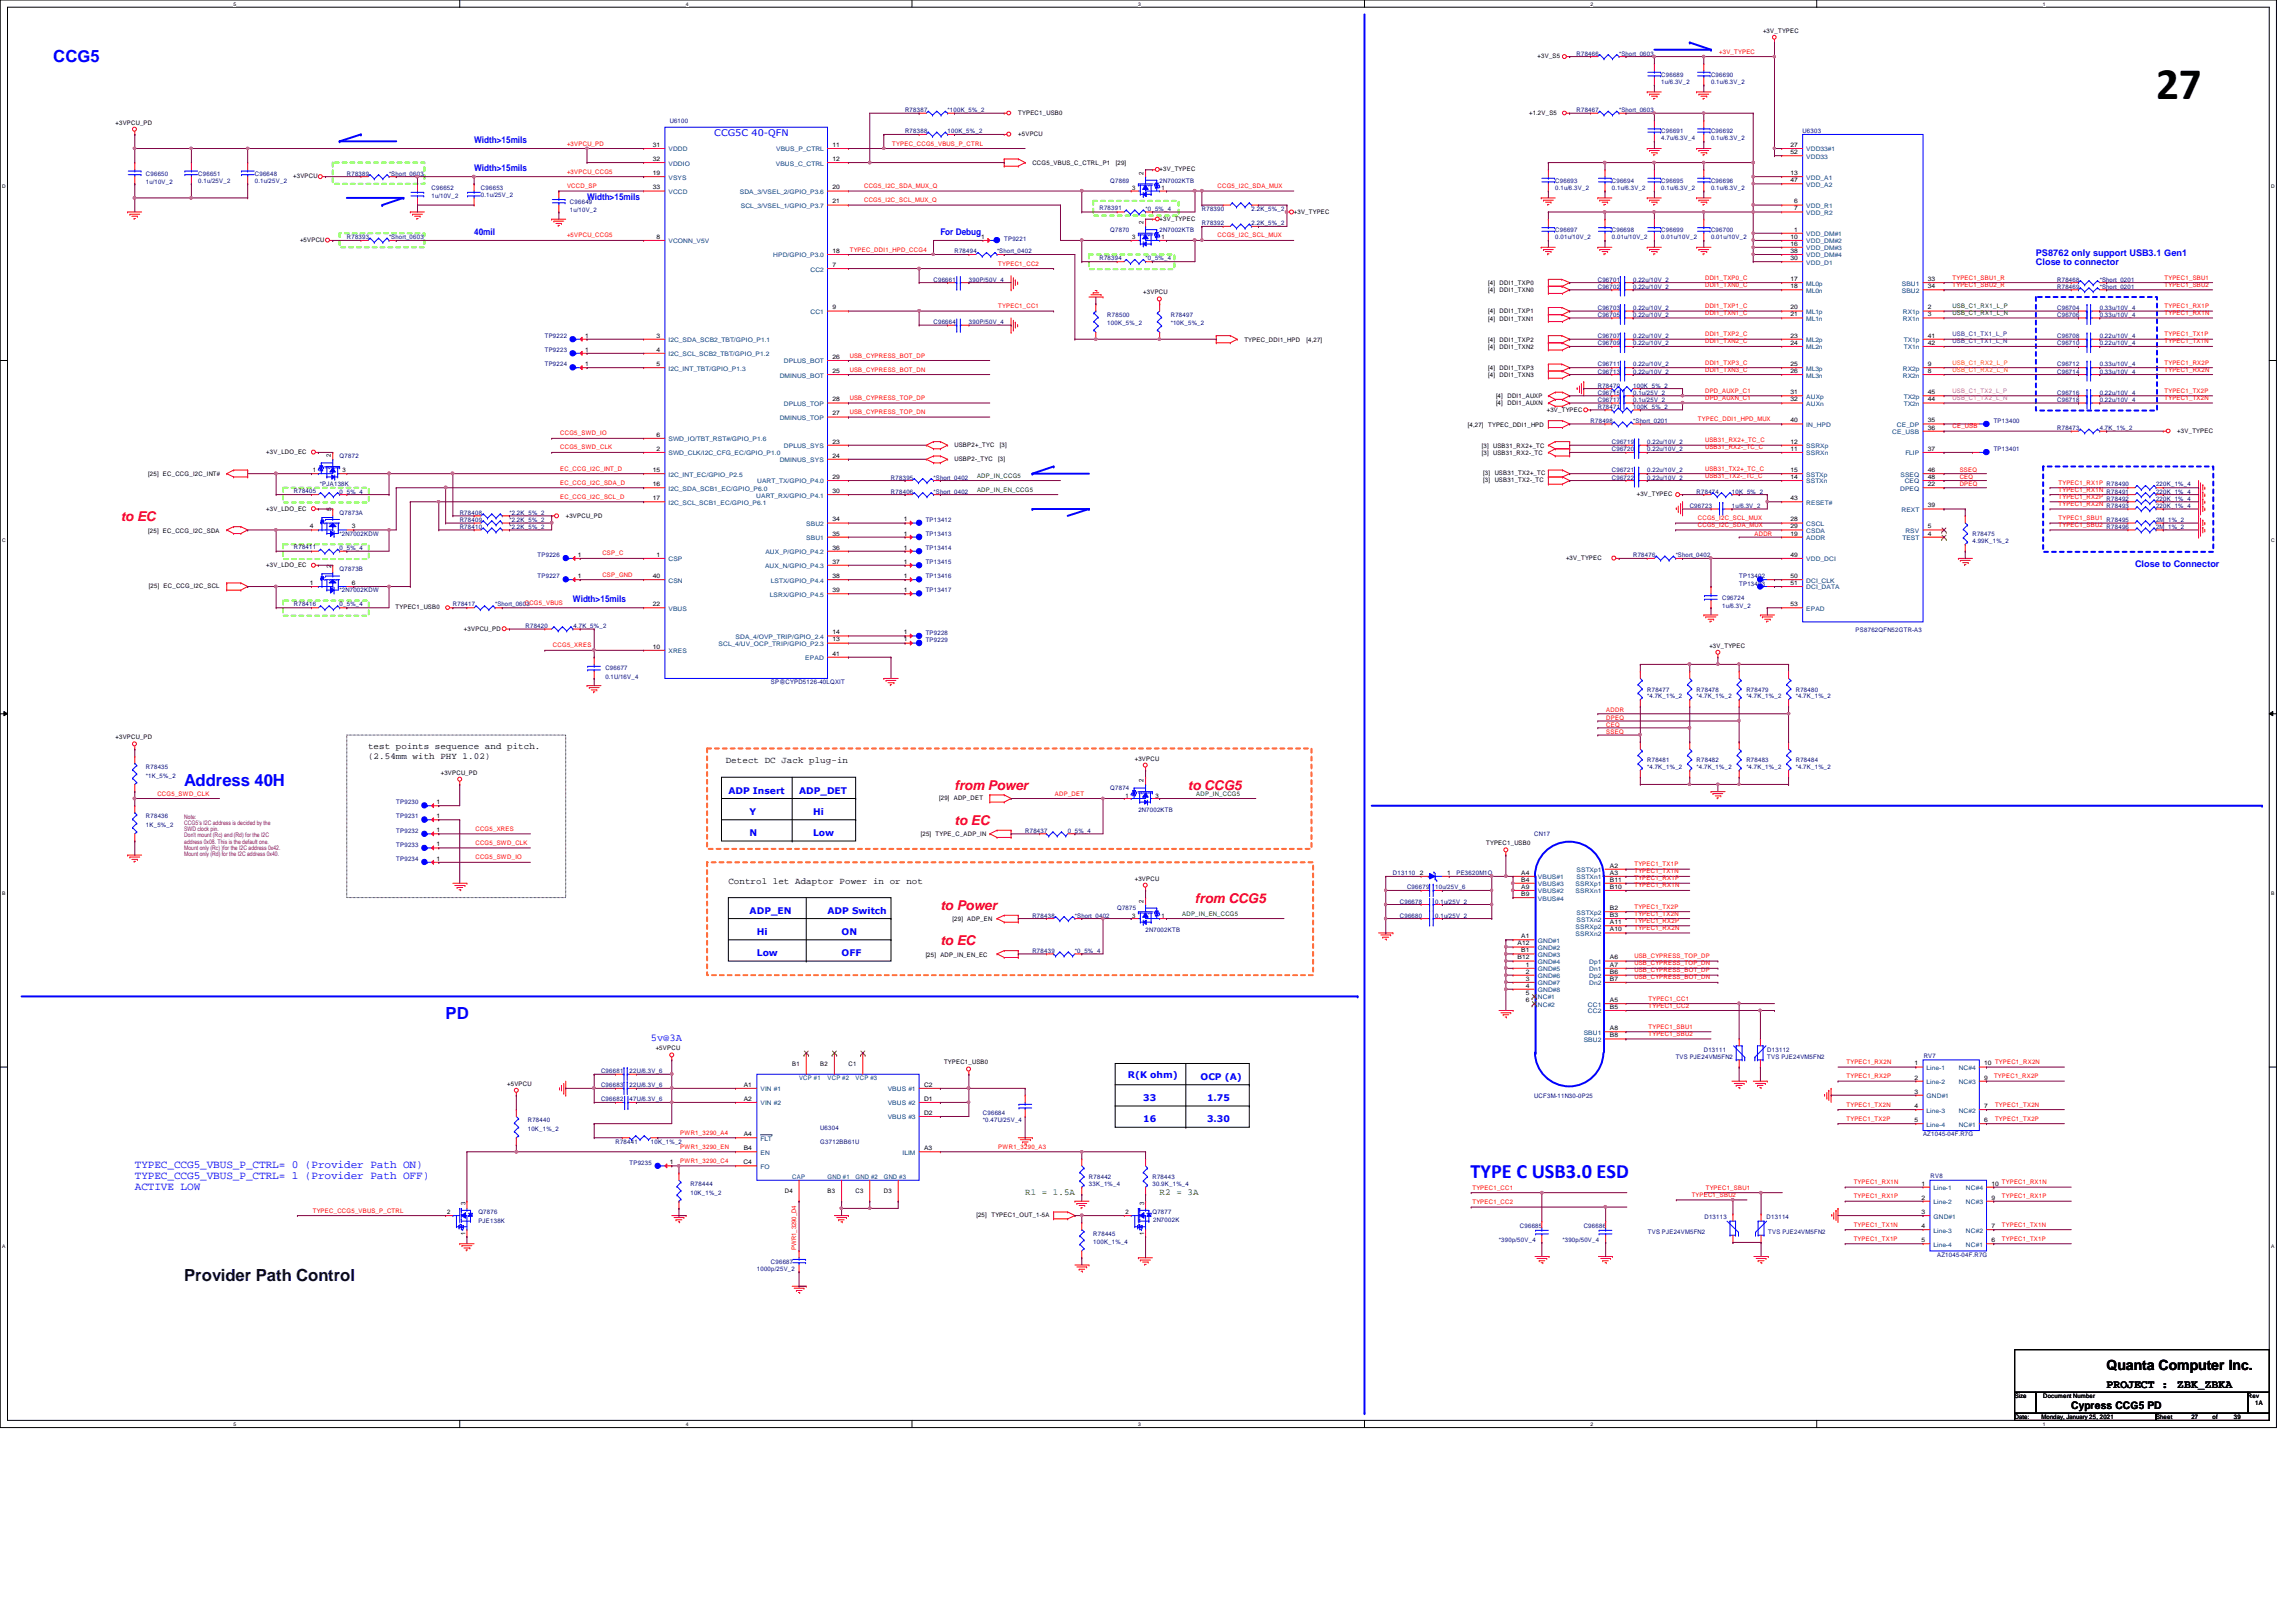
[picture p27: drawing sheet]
<svg xmlns="http://www.w3.org/2000/svg" width="297mm" height="210mm" viewBox="0 0 297 210" stroke-linecap="round" stroke-linejoin="round" font-family="sans-serif">
<defs><g id="words">
<text font-size="5.8" x="278.9" y="12.9">27</text>
<text font-size="2.6" fill="#00f" x="190.2" y="152.5">TYPE C USB3.0 ESD</text>
<g font-size="2.2" fill="#00f">
<text x="6.9" y="8">CCG5</text>
<text x="23.8" y="101.7">Address 40H</text>
<text x="57.7" y="131.9">PD</text>
</g>
<text font-size="2.2" fill="#000040" x="23.8" y="165.7">Provider Path Control</text>
<text font-size="1.8" x="272.5" y="177.3">Quanta Computer Inc.</text>
<g font-size="1.7" fill="#f00">
<text x="15.6" y="67.5">to EC</text>
<text x="123.5" y="106.8">to EC</text>
<text x="123.5" y="102.2">from Power</text>
<text x="153.7" y="102.2">to CCG5</text>
<text x="121.7" y="117.8">to Power</text>
<text x="154.6" y="116.8">from CCG5</text>
<text x="121.7" y="122.3">to EC</text>
</g>
<g font-size="1.5">
<text x="272.5" y="179.6">PROJECT :</text>
<text x="281.7" y="179.6">ZBK_ZBKA</text>
</g>
<g font-size="1.4" fill="#00f">
<text x="84.2" y="134.7">5v@3A</text>
<text x="17.4" y="151.2">TYPEC_CCG5_VBUS_P_CTRL= 0 (Provider Path ON)</text>
<text x="17.4" y="152.6">TYPEC_CCG5_VBUS_P_CTRL= 1 (Provider Path OFF)</text>
<text x="17.4" y="154.1">ACTIVE LOW</text>
</g>
<text font-size="1.4" x="268" y="182.3">Cypress CCG5 PD</text>
<g font-size="1.2" fill="#00f">
<text x="92.4" y="17.7">CCG5C 40-QFN</text>
<text x="61.3" y="18.5">Width&gt;15mils</text>
<text x="61.3" y="22.1">Width&gt;15mils</text>
<text x="75.9" y="25.8">Width&gt;15mils</text>
<text x="61.3" y="30.4">40mil</text>
<text x="121.7" y="30.4">For Debug</text>
<text x="263.4" y="33.1">PS8762 only support USB3.1 Gen1</text>
<text x="263.4" y="34.3">Close to connector</text>
<text x="74.1" y="77.9">Width&gt;15mils</text>
<text x="276.2" y="73.4">Close to Connector</text>
<text x="94.2" y="102.7">ADP Insert</text>
<text x="97" y="105.5">Y</text>
<text x="103.4" y="102.7">ADP_DET</text>
<text x="105.2" y="105.5">Hi</text>
<text x="97" y="108.2">N</text>
<text x="105.2" y="108.2">Low</text>
<text x="97" y="118.2">ADP_EN</text>
<text x="107.1" y="118.2">ADP Switch</text>
<text x="97.9" y="123.7">Low</text>
<text x="97.9" y="121">Hi</text>
<text x="108.9" y="121">ON</text>
<text x="108.9" y="123.7">OFF</text>
<text x="145.9" y="139.5">R(K ohm)</text>
<text x="147.9" y="142.5">33</text>
<text x="155.3" y="139.7">OCP (A)</text>
<text x="156.2" y="142.5">1.75</text>
<text x="147.9" y="145.2">16</text>
<text x="156.2" y="145.2">3.30</text>
</g>
<g font-size="1.2">
<text x="47.6" y="97">test points sequence and pitch.</text>
<text x="47.6" y="98.2">(2.54mm with PHY 1.02)</text>
<text x="93.9" y="98.7">Detect DC Jack plug-in</text>
<text x="94.2" y="114.4">Control let Adaptor Power in or not</text>
</g>
<g font-size="1.2" fill="#008000">
<text x="132.6" y="154.6">R1 = 1.5A</text>
<text x="150" y="154.6">R2 = 3A</text>
</g>
<g font-size=".8">
<text x="228.1" y="4.2">+3V_TYPEC</text>
<text x="198.9" y="7.5">+3V_S5</text>
<text x="14.9" y="16.1">+3VPCU_PD</text>
<text x="131.7" y="17.6">+5VPCU</text>
<text x="131.7" y="14.9">TYPEC1_USB0</text>
<text x="197.8" y="14.9">+1.2V_S5</text>
<text x="37.9" y="23.1">+3VPCU</text>
<text x="84.5" y="20.8">32</text>
<text x="84.5" y="19">31</text>
<text x="84.5" y="22.6">19</text>
<text x="107.7" y="19">11</text>
<text x="107.7" y="20.8">12</text>
<text x="133.6" y="21.3">CCG5_VBUS_C_CTRL_P1</text>
<text x="144.4" y="21.3">[29]</text>
<text x="148" y="22.6" transform="rotate(-90 148 22.6)">2</text>
<text x="150" y="22.2">+3V_TYPEC</text>
<text x="231.6" y="22.6">13</text>
<text x="231.6" y="19">27</text>
<text x="231.6" y="19.9">52</text>
<text x="231.6" y="23.6">47</text>
<text x="84.5" y="24.5">33</text>
<text x="107.7" y="24.5">20</text>
<text x="107.7" y="26.3">21</text>
<text x="146.5" y="24.6">3</text>
<text x="148" y="29" transform="rotate(-90 148 29)">2</text>
<text x="150" y="28.6">+3V_TYPEC</text>
<text x="150.3" y="24.6">1</text>
<text x="167.4" y="27.6">+3V_TYPEC</text>
<text x="232.1" y="27.2">7</text>
<text x="232.1" y="26.3">6</text>
<text x="232.1" y="30">1</text>
<text x="38.8" y="31.3">+5VPCU</text>
<text x="84.9" y="30.9">8</text>
<text x="107.7" y="34.5">7</text>
<text x="107.7" y="32.7">18</text>
<text x="127" y="30.9">1</text>
<text x="146.5" y="30.9">3</text>
<text x="150.3" y="30.9">1</text>
<text x="231.6" y="30.9">10</text>
<text x="231.6" y="31.8">16</text>
<text x="231.6" y="33.7">30</text>
<text x="231.6" y="32.7">38</text>
<text x="107.7" y="40">9</text>
<text x="147.9" y="38.1">+3VPCU</text>
<text x="192.5" y="36.9">[4]</text>
<text x="192.5" y="37.8">[4]</text>
<text x="192.5" y="40.6">[4]</text>
<text x="192.5" y="41.5">[4]</text>
<text x="194" y="36.9">DDI1_TXP0</text>
<text x="194" y="37.8">DDI1_TXN0</text>
<text x="194" y="40.6">DDI1_TXP1</text>
<text x="194" y="41.5">DDI1_TXN1</text>
<text x="231.6" y="36.4">17</text>
<text x="231.6" y="37.3">18</text>
<text x="231.6" y="40">20</text>
<text x="231.6" y="40.9">21</text>
<text x="249.4" y="40.9">3</text>
<text x="249.4" y="40">2</text>
<text x="249.4" y="36.4">33</text>
<text x="249.4" y="37.3">34</text>
<text x="75.7" y="45.5">1</text>
<text x="75.7" y="47.4">1</text>
<text x="75.7" y="43.7">1</text>
<text x="84.9" y="45.5">4</text>
<text x="84.9" y="43.7">3</text>
<text x="84.9" y="47.4">5</text>
<text x="107.7" y="46.4">26</text>
<text x="161" y="44.2">TYPEC_DDI1_HPD</text>
<text x="169" y="44.2">[4,27]</text>
<text x="192.5" y="44.2">[4]</text>
<text x="192.5" y="45.1">[4]</text>
<text x="192.5" y="47.9">[4]</text>
<text x="194" y="44.2">DDI1_TXP2</text>
<text x="194" y="45.1">DDI1_TXN2</text>
<text x="194" y="47.9">DDI1_TXP3</text>
<text x="231.6" y="43.7">23</text>
<text x="231.6" y="44.6">24</text>
<text x="231.6" y="47.4">25</text>
<text x="249.4" y="47.4">9</text>
<text x="249.4" y="44.6">42</text>
<text x="249.4" y="43.7">41</text>
<text x="107.7" y="48.3">25</text>
<text x="107.7" y="53.8">27</text>
<text x="107.7" y="51.9">28</text>
<text x="192.5" y="48.8">[4]</text>
<text x="193.5" y="51.5">[4]</text>
<text x="193.5" y="52.5">[4]</text>
<text x="194" y="48.8">DDI1_TXN3</text>
<text x="195" y="51.5">DDI1_AUXP</text>
<text x="195" y="52.5">DDI1_AUXN</text>
<text x="200.1" y="53.3">+3V_TYPEC</text>
<text x="231.6" y="48.3">26</text>
<text x="231.6" y="51">31</text>
<text x="231.6" y="51.9">32</text>
<text x="249.4" y="48.3">8</text>
<text x="249.4" y="51">45</text>
<text x="249.4" y="51.9">44</text>
<text x="34.5" y="58.8">+3V_LDO_EC</text>
<text x="42.8" y="59.2" transform="rotate(-90 42.8 59.2)">2</text>
<text x="84.9" y="56.5">6</text>
<text x="84.9" y="58.3">2</text>
<text x="107.7" y="59.2">24</text>
<text x="107.7" y="57.4">23</text>
<text x="123.5" y="57.8">USBP2+_TYC</text>
<text x="123.5" y="59.6">USBP2-_TYC</text>
<text x="129.2" y="59.6">[3]</text>
<text x="129.4" y="57.8">[3]</text>
<text x="189.9" y="55.2">[4,27]</text>
<text x="191.7" y="57.9">[3] USB31_RX2+_TC</text>
<text x="191.7" y="58.8">[3] USB31_RX2-_TC</text>
<text x="192.5" y="55.2">TYPEC_DDI1_HPD</text>
<text x="231.6" y="58.3">11</text>
<text x="231.6" y="57.4">12</text>
<text x="231.6" y="54.7">40</text>
<text x="249.4" y="54.7">35</text>
<text x="249.4" y="55.6">36</text>
<text x="249.4" y="58.3">37</text>
<text x="281.7" y="56">+3V_TYPEC</text>
<text x="19.2" y="61.6">[25] EC_CCG_I2C_INT#</text>
<text x="40.5" y="61.1">1</text>
<text x="44.3" y="61.1">3</text>
<text x="84.5" y="61.1">15</text>
<text x="84.5" y="64.7">17</text>
<text x="84.5" y="62.9">16</text>
<text x="107.7" y="63.8">30</text>
<text x="107.7" y="62">29</text>
<text x="191.9" y="61.5">[3]</text>
<text x="191.9" y="62.4">[3]</text>
<text x="193.4" y="61.5">USB31_TX2+_TC</text>
<text x="193.4" y="62.4">USB31_TX2-_TC</text>
<text x="211.7" y="64.2">+3V_TYPEC</text>
<text x="231.6" y="62">14</text>
<text x="231.6" y="61.1">15</text>
<text x="231.6" y="64.7">43</text>
<text x="249.4" y="62.9">22</text>
<text x="249.4" y="62">48</text>
<text x="249.4" y="61.1">46</text>
<text x="249.4" y="65.7">39</text>
<text x="19.2" y="69">[25] EC_CCG_I2C_SDA</text>
<text x="34.5" y="66.1">+3V_LDO_EC</text>
<text x="40.1" y="68.4">4</text>
<text x="42.8" y="66.1" transform="rotate(-90 42.8 66.1)">5</text>
<text x="45.5" y="68.4">3</text>
<text x="73.2" y="67">+3VPCU_PD</text>
<text x="107.7" y="71.1">36</text>
<text x="107.7" y="69.3">35</text>
<text x="107.7" y="67.5">34</text>
<text x="116.9" y="69.3">1</text>
<text x="116.9" y="71.1">1</text>
<text x="116.9" y="67.5">1</text>
<text x="231.6" y="69.3">19</text>
<text x="231.6" y="67.5">28</text>
<text x="231.6" y="68.4">29</text>
<text x="249.4" y="68.4">5</text>
<text x="249.4" y="69.3">4</text>
<text x="19.3" y="76.1">[25] EC_CCG_I2C_SCL</text>
<text x="34.5" y="73.4">+3V_LDO_EC</text>
<text x="40.1" y="75.7">1</text>
<text x="42.8" y="73.4" transform="rotate(-90 42.8 73.4)">2</text>
<text x="45.5" y="75.7">6</text>
<text x="74.8" y="74.8">1</text>
<text x="74.8" y="72.1">1</text>
<text x="84.5" y="74.8">40</text>
<text x="84.9" y="72.1">1</text>
<text x="107.7" y="72.9">37</text>
<text x="107.7" y="76.6">39</text>
<text x="107.7" y="74.8">38</text>
<text x="116.9" y="74.8">1</text>
<text x="116.9" y="76.6">1</text>
<text x="116.9" y="72.9">1</text>
<text x="202.6" y="72.5">+3V_TYPEC</text>
<text x="231.6" y="75.7">51</text>
<text x="231.6" y="74.8">50</text>
<text x="231.6" y="72.1">49</text>
<text x="51.2" y="78.9">TYPEC1_USB0</text>
<text x="60" y="81.6">+3VPCU_PD</text>
<text x="84.5" y="83.9">10</text>
<text x="84.5" y="78.4">22</text>
<text x="107.7" y="83">13</text>
<text x="107.7" y="82.1">14</text>
<text x="116.9" y="82.1">1</text>
<text x="116.9" y="83">1</text>
<text x="221.1" y="83.8">+3V_TYPEC</text>
<text x="231.6" y="78.4">53</text>
<text x="107.7" y="84.8">41</text>
<text x="14.9" y="95.7">+3VPCU_PD</text>
<text x="57" y="100.2">+3VPCU_PD</text>
<text x="146.8" y="98.4">+3VPCU</text>
<text x="148" y="101.3" transform="rotate(-90 148 101.3)">2</text>
<text x="56.5" y="105.9">1</text>
<text x="56.5" y="104.1">1</text>
<text x="56.5" y="107.7">1</text>
<text x="121.5" y="103.5">[29] ADP_DET</text>
<text x="145.6" y="103.2">1</text>
<text x="149.5" y="103.2">3</text>
<text x="56.5" y="111.4">1</text>
<text x="56.5" y="109.5">1</text>
<text x="119.1" y="108.2">[25] TYPE_C_ADP_IN</text>
<text x="146.8" y="114">+3VPCU</text>
<text x="183.7" y="113.2">2</text>
<text x="187.2" y="113.2">1</text>
<text x="192.3" y="109.4">TYPEC1_USB0</text>
<text x="196.8" y="113.2">A4</text>
<text x="208.3" y="112.3">A2</text>
<text x="208.3" y="113.2">A3</text>
<text x="123.2" y="119.2">[29] ADP_EN</text>
<text x="146.5" y="118.7">3</text>
<text x="148" y="116.8" transform="rotate(-90 148 116.8)">2</text>
<text x="150.3" y="118.7">1</text>
<text x="196.8" y="116">B9</text>
<text x="196.8" y="114.1">B4</text>
<text x="196.8" y="115">A9</text>
<text x="208.3" y="114.1">B11</text>
<text x="208.3" y="115">B10</text>
<text x="208.3" y="118.7">B3</text>
<text x="208.3" y="117.8">B2</text>
<text x="208.3" y="119.6">A11</text>
<text x="119.8" y="123.8">[25] ADP_IN_EN_EC</text>
<text x="196.3" y="124.2">B12</text>
<text x="196.3" y="122.3">A12</text>
<text x="196.8" y="123.2">B1</text>
<text x="196.8" y="121.4">A1</text>
<text x="197.4" y="125.1">1</text>
<text x="197.4" y="126">2</text>
<text x="208.3" y="126">B6</text>
<text x="208.3" y="124.2">A6</text>
<text x="208.3" y="125.1">A7</text>
<text x="208.3" y="120.5">A10</text>
<text x="197.4" y="126.9">3</text>
<text x="197.4" y="127.8">4</text>
<text x="197.4" y="129.7">6</text>
<text x="197.4" y="128.7">5</text>
<text x="208.3" y="126.9">B7</text>
<text x="208.3" y="130.6">B5</text>
<text x="208.3" y="129.7">A5</text>
<text x="84.8" y="135.9">+5VPCU</text>
<text x="102.5" y="137.9">B1</text>
<text x="106.1" y="137.9">B2</text>
<text x="109.8" y="137.9">C1</text>
<text x="122.1" y="137.8">TYPEC1_USB0</text>
<text x="208.3" y="133.3">A8</text>
<text x="208.3" y="134.2">B8</text>
<text x="247.7" y="137.9">1</text>
<text x="256.7" y="137.9">10 TYPEC1_RX2N</text>
<text x="65.6" y="140.5">+5VPCU</text>
<text x="96.2" y="142.5">A2</text>
<text x="96.2" y="140.6">A1</text>
<text x="119.5" y="142.5">D1</text>
<text x="119.5" y="140.6">C2</text>
<text x="247.7" y="139.7">2</text>
<text x="247.7" y="143.4">4</text>
<text x="247.7" y="141.5">3</text>
<text x="256.7" y="143.4">7</text>
<text x="256.7" y="139.7">9</text>
<text x="96.2" y="147">A4</text>
<text x="96.2" y="148.8">B4</text>
<text x="119.5" y="148.8">A3</text>
<text x="119.5" y="144.3">D2</text>
<text x="247.7" y="145.2">5</text>
<text x="256.7" y="145.2">6</text>
<text x="60.2" y="156" transform="rotate(-90 60.2 156)">3</text>
<text x="86.7" y="150.7">1</text>
<text x="96.2" y="150.7">C4</text>
<text x="101.6" y="154.4">D4</text>
<text x="107.1" y="154.4">B3</text>
<text x="110.7" y="154.4">C3</text>
<text x="114.3" y="154.4">D3</text>
<text x="148" y="156" transform="rotate(-90 148 156)">3</text>
<text x="248.6" y="155.2">2</text>
<text x="248.6" y="153.4">1</text>
<text x="257.6" y="155.2">9</text>
<text x="257.6" y="153.4">10 TYPEC1_RX1N</text>
<text x="57.9" y="157.1">2</text>
<text x="60.2" y="159.9" transform="rotate(-90 60.2 159.9)">1</text>
<text x="126.3" y="157.5">[25]</text>
<text x="128.3" y="157.5">TYPEC1_OUT_1-5A</text>
<text x="145.6" y="157.1">2</text>
<text x="148" y="159.9" transform="rotate(-90 148 159.9)">1</text>
<text x="248.6" y="158.9">4</text>
<text x="248.6" y="157.1">3</text>
<text x="248.6" y="160.7">5</text>
<text x="257.6" y="158.9">7</text>
<text x="257.6" y="160.7">6</text>
<text x="260.6" y="180.9">Size</text>
<text x="260.6" y="183.6">Date:</text>
<text x="264.1" y="183.6">Monday, January 25, 2021</text>
<text x="264.3" y="180.9">Document Number</text>
<text x="278.9" y="183.6">Sheet</text>
<text x="283.5" y="183.6">27</text>
<text x="286.3" y="183.6">of</text>
<text x="289" y="183.6">39</text>
<text x="290.8" y="180.9">Rev</text>
<text x="291.8" y="181.8">1A</text>
</g>
<g font-size=".8" fill="#000080">
<text x="204" y="7.2">R78466</text>
<text x="209.5" y="7.2">*Short_0603</text>
<text x="214.9" y="9.9">C96689</text>
<text x="214.9" y="10.8">1u/6.3V_2</text>
<text x="221.4" y="9.9">C96690</text>
<text x="221.4" y="10.8">0.1u/6.3V_2</text>
<text x="86.7" y="16">U6100</text>
<text x="117.1" y="17.2">R78388</text>
<text x="117.1" y="14.5">R78387</text>
<text x="122.6" y="17.2">100K_5%_2</text>
<text x="122.6" y="14.5">*100K_5%_2</text>
<text x="204" y="14.5">R78467</text>
<text x="209.5" y="14.5">*Short_0603</text>
<text x="214.9" y="17.2">C96691</text>
<text x="221.4" y="17.2">C96692</text>
<text x="233.2" y="17.2">U6303</text>
<text x="18.9" y="22.7">C96650</text>
<text x="18.9" y="23.8">1u/10V_2</text>
<text x="25.7" y="22.7">C96651</text>
<text x="25.7" y="23.6">0.1u/25V_2</text>
<text x="33" y="22.7">C96648</text>
<text x="33" y="23.6">0.1u/25V_2</text>
<text x="44.9" y="22.7">R78389</text>
<text x="50.3" y="22.7">*Short_0603</text>
<text x="143.6" y="23.6">Q7869</text>
<text x="150" y="23.6">2N7002KTB</text>
<text x="201.2" y="23.6">C96693</text>
<text x="208.5" y="23.6">C96694</text>
<text x="214.9" y="23.6">C96695</text>
<text x="214.9" y="18.2">4.7u/6.3V_4</text>
<text x="221.4" y="18.2">0.1u/6.3V_2</text>
<text x="221.4" y="23.6">C96696</text>
<text x="55.8" y="24.6">C96652</text>
<text x="55.8" y="25.7">1u/10V_2</text>
<text x="62.2" y="24.6">C96653</text>
<text x="62.2" y="25.5">0.1u/25V_2</text>
<text x="73.7" y="26.4">C96649</text>
<text x="73.7" y="27.5">1u/10V_2</text>
<text x="142.2" y="27.2">R78391</text>
<text x="148.2" y="27.3">*0_5%_4</text>
<text x="155.5" y="27.3">R78390</text>
<text x="155.5" y="29.1">R78392</text>
<text x="161.9" y="27.3">2.2K_5%_2</text>
<text x="161.9" y="29.1">2.2K_5%_2</text>
<text x="201.2" y="24.6">0.1u/6.3V_2</text>
<text x="208.5" y="24.6">0.1u/6.3V_2</text>
<text x="214.9" y="24.6">0.1u/6.3V_2</text>
<text x="221.4" y="24.6">0.1u/6.3V_2</text>
<text x="44.9" y="30.9">R78393</text>
<text x="50.3" y="30.9">*Short_0603</text>
<text x="123.5" y="32.8">R78494</text>
<text x="129" y="32.8">*Short_0402</text>
<text x="129.9" y="31.2">TP9221</text>
<text x="142.2" y="33.6">R78394</text>
<text x="143.6" y="30.1">Q7870</text>
<text x="148.2" y="33.7">*0_5%_4</text>
<text x="150" y="30.1">2N7002KTB</text>
<text x="201.2" y="30.1">C96697</text>
<text x="201.2" y="30.9">0.01u/10V_2</text>
<text x="208.5" y="30.1">C96698</text>
<text x="208.5" y="30.9">0.01u/10V_2</text>
<text x="214.9" y="30.1">C96699</text>
<text x="214.9" y="30.9">0.01u/10V_2</text>
<text x="221.4" y="30.1">C96700</text>
<text x="221.4" y="30.9">0.01u/10V_2</text>
<text x="120.8" y="36.4">C96661</text>
<text x="120.8" y="41.9">C96664</text>
<text x="125.3" y="36.4">390P/50V_4</text>
<text x="125.3" y="41.9">390P/50V_4</text>
<text x="143.3" y="41">R78500</text>
<text x="151.5" y="41">R78497</text>
<text x="206.7" y="41">C96705</text>
<text x="206.7" y="36.4">C96701</text>
<text x="206.7" y="37.3">C96702</text>
<text x="206.7" y="40.1">C96703</text>
<text x="211.3" y="41">0.22u/10V_2</text>
<text x="211.3" y="36.4">0.22u/10V_2</text>
<text x="211.3" y="37.3">0.22u/10V_2</text>
<text x="211.3" y="40.1">0.22u/10V_2</text>
<text x="266.1" y="41">C96706</text>
<text x="266.1" y="36.4">R78468</text>
<text x="266.1" y="40.1">C96704</text>
<text x="266.1" y="37.3">R78469</text>
<text x="271.6" y="41">0.33u/10V_4</text>
<text x="271.6" y="36.4">*Short_0201</text>
<text x="271.6" y="40.1">0.33u/10V_4</text>
<text x="271.6" y="37.3">*Short_0201</text>
<text x="70.5" y="45.6">TP9223</text>
<text x="70.5" y="47.4">TP9224</text>
<text x="70.5" y="43.8">TP9222</text>
<text x="143.3" y="42.1">100K_5%_2</text>
<text x="151.5" y="42.1">*10K_5%_2</text>
<text x="206.7" y="47.4">C96711</text>
<text x="206.7" y="43.8">C96707</text>
<text x="206.7" y="44.7">C96709</text>
<text x="211.3" y="47.4">0.22u/10V_2</text>
<text x="211.3" y="43.8">0.22u/10V_2</text>
<text x="211.3" y="44.7">0.22u/10V_2</text>
<text x="266.1" y="43.8">C96708</text>
<text x="266.1" y="47.4">C96712</text>
<text x="266.1" y="44.7">C96710</text>
<text x="271.6" y="43.8">0.22u/10V_4</text>
<text x="271.6" y="47.4">0.33u/10V_4</text>
<text x="271.6" y="44.7">0.22u/10V_4</text>
<text x="206.7" y="52">C96717</text>
<text x="206.7" y="50.2">R78470</text>
<text x="206.7" y="52.9">R78471</text>
<text x="206.7" y="51.1">C96715</text>
<text x="206.7" y="48.3">C96713</text>
<text x="211.3" y="52">0.1u/25V_2</text>
<text x="211.3" y="50.2">100K_5%_2</text>
<text x="211.3" y="52.9">100K_5%_2</text>
<text x="211.3" y="51.1">0.1u/25V_2</text>
<text x="211.3" y="48.3">0.22u/10V_2</text>
<text x="266.1" y="51.1">C96716</text>
<text x="266.1" y="52">C96718</text>
<text x="266.1" y="48.3">C96714</text>
<text x="271.6" y="51.1">0.22u/10V_4</text>
<text x="271.6" y="52">0.22u/10V_4</text>
<text x="271.6" y="48.3">0.33u/10V_4</text>
<text x="43.9" y="59.3">Q7872</text>
<text x="205.8" y="54.7">R78498</text>
<text x="208.5" y="58.4">C96720</text>
<text x="208.5" y="57.5">C96719</text>
<text x="211.3" y="54.7">*Short_0201</text>
<text x="213.1" y="58.4">0.22u/10V_2</text>
<text x="213.1" y="57.5">0.22u/10V_2</text>
<text x="257.9" y="54.7">TP13400</text>
<text x="257.9" y="58.4">TP13401</text>
<text x="266.1" y="55.6">R78473</text>
<text x="271.6" y="55.6">4.7K_1%_2</text>
<text x="38" y="63.8">R78405</text>
<text x="41.4" y="62.9">*PJA138K</text>
<text x="43.9" y="63.9">0_5%_4</text>
<text x="115.3" y="62.1">R78395</text>
<text x="115.3" y="63.9">R78406</text>
<text x="120.8" y="62.1">*Short_0402</text>
<text x="120.8" y="63.9">*Short_0402</text>
<text x="208.5" y="62.1">C96722</text>
<text x="208.5" y="61.1">C96721</text>
<text x="213.1" y="62.1">0.22u/10V_2</text>
<text x="213.1" y="61.1">0.22u/10V_2</text>
<text x="218.6" y="65.7">C96723</text>
<text x="219.5" y="63.9">R78474</text>
<text x="224.1" y="63.9">10K_5%_2</text>
<text x="224.1" y="65.7">1u/6.3V_2</text>
<text x="272.5" y="64.8">R78492</text>
<text x="272.5" y="65.7">R78493</text>
<text x="272.5" y="63.9">R78491</text>
<text x="272.5" y="62.9">R78490</text>
<text x="278.9" y="64.8">220K_1%_4</text>
<text x="278.9" y="65.7">220K_1%_4</text>
<text x="278.9" y="63.9">220K_1%_4</text>
<text x="278.9" y="62.9">220K_1%_4</text>
<text x="38" y="71.1">R78411</text>
<text x="43.9" y="71.2">0_5%_4</text>
<text x="43.9" y="66.6">Q7873A</text>
<text x="43.9" y="69.3">*2N7002KDW</text>
<text x="59.5" y="68.5">R78410</text>
<text x="59.5" y="66.6">R78408</text>
<text x="59.5" y="67.5">R78409</text>
<text x="65.9" y="68.5">*2.2K_5%_2</text>
<text x="65.9" y="66.6">*2.2K_5%_2</text>
<text x="65.9" y="67.5">*2.2K_5%_2</text>
<text x="119.8" y="69.3">TP13413</text>
<text x="119.8" y="71.2">TP13414</text>
<text x="119.8" y="67.5">TP13412</text>
<text x="255.2" y="69.3">R78475</text>
<text x="255.2" y="70.3">4.99K_1%_2</text>
<text x="272.5" y="67.5">R78495</text>
<text x="272.5" y="68.5">R78496</text>
<text x="278.9" y="67.5">2M_1%_2</text>
<text x="278.9" y="68.5">2M_1%_2</text>
<text x="43.9" y="73.9">Q7873B</text>
<text x="43.9" y="76.7">*2N7002KDW</text>
<text x="69.6" y="74.8">TP9227</text>
<text x="69.6" y="72.1">TP9226</text>
<text x="119.8" y="74.8">TP13416</text>
<text x="119.8" y="76.7">TP13417</text>
<text x="119.8" y="73">TP13415</text>
<text x="211.3" y="72.1">R78476</text>
<text x="216.8" y="72.1">*Short_0402</text>
<text x="222.8" y="77.6">C96724</text>
<text x="225" y="75.8">TP13403</text>
<text x="225" y="74.8">TP13402</text>
<text x="38" y="78.4">R78416</text>
<text x="43.9" y="78.5">0_5%_4</text>
<text x="58.6" y="78.5">R78417</text>
<text x="64" y="78.5">*Short_0603</text>
<text x="68" y="81.2">R78420</text>
<text x="74.2" y="81.2">4.7K_5%_2</text>
<text x="119.8" y="82.2">TP9228</text>
<text x="119.8" y="83.1">TP9229</text>
<text x="222.8" y="78.7">1u/6.3V_2</text>
<text x="240.1" y="81.8">PS8762QFN52GTR-A3</text>
<text x="78.3" y="86.7">C96677</text>
<text x="78.3" y="87.8">0.1U/16V_4</text>
<text x="99.7" y="88.6">SP@CYPD5126-40LQXIT</text>
<text x="213.1" y="89.5">R78477</text>
<text x="219.5" y="89.5">R78478</text>
<text x="225.9" y="89.5">R78479</text>
<text x="232.3" y="89.5">R78480</text>
<text x="213.1" y="90.4">*4.7K_1%_2</text>
<text x="219.5" y="90.4">*4.7K_1%_2</text>
<text x="225.9" y="90.4">*4.7K_1%_2</text>
<text x="232.3" y="90.4">*4.7K_1%_2</text>
<text x="18.9" y="99.5">R78435</text>
<text x="18.9" y="100.6">*1K_5%_2</text>
<text x="213.1" y="98.6">R78481</text>
<text x="213.1" y="99.5">*4.7K_1%_2</text>
<text x="219.5" y="98.6">R78482</text>
<text x="219.5" y="99.5">*4.7K_1%_2</text>
<text x="225.9" y="98.6">R78483</text>
<text x="225.9" y="99.5">*4.7K_1%_2</text>
<text x="232.3" y="98.6">R78484</text>
<text x="232.3" y="99.5">*4.7K_1%_2</text>
<text x="18.9" y="105.9">R78436</text>
<text x="18.9" y="107">1K_5%_2</text>
<text x="51.3" y="105.9">TP9231</text>
<text x="51.3" y="104.1">TP9230</text>
<text x="51.3" y="107.8">TP9232</text>
<text x="132.6" y="107.8">R78437</text>
<text x="138.1" y="107.8">0_5%_4</text>
<text x="143.6" y="102.3">Q7874</text>
<text x="147.3" y="105">2N7002KTB</text>
<text x="51.3" y="111.4">TP9234</text>
<text x="51.3" y="109.6">TP9233</text>
<text x="180.2" y="113.2">D13110</text>
<text x="188.4" y="113.2">PE3620M1Q</text>
<text x="198.5" y="108.2">CN17</text>
<text x="133.6" y="118.7">R78438</text>
<text x="139.1" y="118.7">*Short_0402</text>
<text x="144.5" y="117.8">Q7875</text>
<text x="181.1" y="118.7">C96680</text>
<text x="181.1" y="116.9">C96678</text>
<text x="182" y="115.1">C96679</text>
<text x="185.7" y="118.7">0.1u/25V_2</text>
<text x="185.7" y="115.1">10u/25V_6</text>
<text x="185.7" y="116.9">0.1u/25V_2</text>
<text x="133.6" y="123.3">R78439</text>
<text x="139.1" y="123.3">*0_5%_4</text>
<text x="148.2" y="120.6">2N7002KTB</text>
<text x="216.8" y="137">TVS PJE24VM5FN2</text>
<text x="220.4" y="136.1">D13111</text>
<text x="228.6" y="136.1">D13112</text>
<text x="228.6" y="137">TVS PJE24VM5FN2</text>
<text x="248.9" y="136.9">RV7</text>
<text x="77.8" y="138.9">C96681</text>
<text x="77.8" y="140.7">C96683</text>
<text x="77.8" y="142.5">C96682</text>
<text x="81.4" y="138.9">22U/6.3V_6</text>
<text x="81.4" y="140.7">22U/6.3V_6</text>
<text x="81.4" y="142.5">47U/6.3V_6</text>
<text x="198.5" y="142.2">UCF3M-11N30-0P25</text>
<text x="68.3" y="145.2">R78440</text>
<text x="68.3" y="146.3">10K_1%_2</text>
<text x="79.6" y="148">R78441</text>
<text x="84.2" y="148">10K_1%_2</text>
<text x="106.1" y="146.2">U6304</text>
<text x="106.1" y="148">G3712BB61U</text>
<text x="127.2" y="144.4">C96684</text>
<text x="127.2" y="145.2">*0.47U/25V_4</text>
<text x="248.8" y="147.1">AZ1045-04F.R7G</text>
<text x="81.4" y="150.7">TP9235</text>
<text x="89.3" y="153.5">R78444</text>
<text x="89.3" y="154.6">10K_1%_2</text>
<text x="140.9" y="152.6">R78442</text>
<text x="140.9" y="153.5">33K_1%_4</text>
<text x="149.1" y="152.6">R78443</text>
<text x="149.1" y="153.5">30.9K_1%_4</text>
<text x="249.8" y="152.5">RV8</text>
<text x="61.9" y="157.1">Q7876</text>
<text x="61.9" y="158.2">PJE138K</text>
<text x="141.4" y="159.9">R78445</text>
<text x="141.4" y="161">100K_1%_4</text>
<text x="149.1" y="157.1">Q7877</text>
<text x="149.2" y="158.2">2N7002K</text>
<text x="193.9" y="160.8">*390p/50V_4</text>
<text x="196.6" y="159">C96685</text>
<text x="202.1" y="160.8">*390p/50V_4</text>
<text x="204.9" y="159">C96686</text>
<text x="213.2" y="159.7">TVS PJE24VM5FN2</text>
<text x="220.5" y="157.8">D13113</text>
<text x="228.6" y="157.8">D13114</text>
<text x="228.8" y="159.7">TVS PJE24VM5FN2</text>
<text x="97.9" y="164.5">1000p/25V_2</text>
<text x="99.7" y="163.5">C96687</text>
<text x="250.6" y="162.6">AZ1045-04F.R7G</text>
</g>
<g font-size=".8" fill="#f00">
<text x="222.4" y="6.9">+3V_TYPEC</text>
<text x="73.4" y="22.5">+3VPCU_CCG5</text>
<text x="73.4" y="18.8">+3VPCU_PD</text>
<text x="115.4" y="18.8">TYPEC_CCG5_VBUS_P_CTRL</text>
<text x="73.4" y="24.3">VCCD_SP</text>
<text x="111.8" y="26.2">CCG5_I2C_SCL_MUX_Q</text>
<text x="111.8" y="24.3">CCG5_I2C_SDA_MUX_Q</text>
<text x="157.5" y="24.3">CCG5_I2C_SDA_MUX</text>
<text x="73.4" y="30.7">+5VPCU_CCG5</text>
<text x="109.9" y="32.6">TYPEC_DDI1_HPD_CCG4</text>
<text x="129.2" y="34.4">TYPEC1_CC2</text>
<text x="157.5" y="30.7">CCG5_I2C_SCL_MUX</text>
<text x="129.2" y="39.9">TYPEC1_CC1</text>
<text x="220.6" y="36.2">DDI1_TXP0_C</text>
<text x="220.6" y="37.1">DDI1_TXN0_C</text>
<text x="220.6" y="39.9">DDI1_TXP1_C</text>
<text x="220.6" y="40.8">DDI1_TXN1_C</text>
<text x="252.6" y="36.2">TYPEC1_SBU1_R</text>
<text x="252.6" y="37.1">TYPEC1_SBU2_R</text>
<text x="280" y="39.9">TYPEC1_RX1P</text>
<text x="280" y="40.8">TYPEC1_RX1N</text>
<text x="280" y="37.1">TYPEC1_SBU2</text>
<text x="280" y="36.2">TYPEC1_SBU1</text>
<text x="109.9" y="46.3">USB_CYPRESS_BOT_DP</text>
<text x="220.6" y="43.5">DDI1_TXP2_C</text>
<text x="220.6" y="44.4">DDI1_TXN2_C</text>
<text x="220.6" y="47.2">DDI1_TXP3_C</text>
<text x="280" y="43.5">TYPEC1_TX1P</text>
<text x="280" y="44.4">TYPEC1_TX1N</text>
<text x="280" y="47.2">TYPEC1_RX2P</text>
<text x="109.9" y="48.1">USB_CYPRESS_BOT_DN</text>
<text x="109.9" y="51.8">USB_CYPRESS_TOP_DP</text>
<text x="109.9" y="53.6">USB_CYPRESS_TOP_DN</text>
<text x="220.6" y="48.1">DDI1_TXN3_C</text>
<text x="220.6" y="50.8">DPD_AUXP_C1</text>
<text x="220.6" y="51.8">DPD_AUXN_C1</text>
<text x="280" y="48.1">TYPEC1_RX2N</text>
<text x="280" y="50.8">TYPEC1_TX2P</text>
<text x="280" y="51.8">TYPEC1_TX2N</text>
<text x="72.5" y="58.2">CCG5_SWD_CLK</text>
<text x="72.5" y="56.3">CCG5_SWD_IO</text>
<text x="219.7" y="54.5">TYPEC_DDI1_HPD_MUX</text>
<text x="220.6" y="57.2">USB31_RX2+_TC_C</text>
<text x="220.6" y="58.2">USB31_RX2-_TC_C</text>
<text x="252.6" y="55.4">CE_USB</text>
<text x="72.5" y="60.9">EC_CCG_I2C_INT_D</text>
<text x="72.5" y="62.7">EC_CCG_I2C_SDA_D</text>
<text x="72.5" y="64.6">EC_CCG_I2C_SCL_D</text>
<text x="220.6" y="60.9">USB31_TX2+_TC_C</text>
<text x="220.6" y="61.8">USB31_TX2-_TC_C</text>
<text x="253.5" y="61.1">SSEQ</text>
<text x="253.5" y="62">CEQ</text>
<text x="253.5" y="62.9">DPEQ</text>
<text x="266.3" y="62.7">TYPEC1_RX1P</text>
<text x="266.3" y="63.6">TYPEC1_RX1N</text>
<text x="266.3" y="64.6">TYPEC1_RX2P</text>
<text x="266.3" y="65.5">TYPEC1_RX2N</text>
<text x="77.9" y="71.9">CSP_C</text>
<text x="219.7" y="67.3">CCG5_I2C_SCL_MUX</text>
<text x="219.7" y="68.2">CCG5_I2C_SDA_MUX</text>
<text x="227" y="69.3">ADDR</text>
<text x="266.3" y="67.3">TYPEC1_SBU1</text>
<text x="266.3" y="68.2">TYPEC1_SBU2</text>
<text x="77.9" y="74.6">CSP_GND</text>
<text x="67.9" y="78.3">CCG5_VBUS</text>
<text x="71.5" y="83.8">CCG5_XRES</text>
<text x="207.8" y="92.2">ADDR</text>
<text x="207.8" y="93.1">DPEQ</text>
<text x="207.8" y="94">CEQ</text>
<text x="207.8" y="95">SSEQ</text>
<text x="20.4" y="103">CCG5_SWD_CLK</text>
<text x="61.5" y="107.5">CCG5_XRES</text>
<text x="136.5" y="103">ADP_DET</text>
<text x="61.5" y="109.3">CCG5_SWD_CLK</text>
<text x="61.5" y="111.2">CCG5_SWD_IO</text>
<text x="211.5" y="112.1">TYPEC1_TX1P</text>
<text x="211.5" y="113">TYPEC1_TX1N</text>
<text x="211.5" y="113.9">TYPEC1_RX1P</text>
<text x="211.5" y="114.9">TYPEC1_RX1N</text>
<text x="211.5" y="117.6">TYPEC1_TX2P</text>
<text x="211.5" y="118.5">TYPEC1_TX2N</text>
<text x="211.5" y="119.4">TYPEC1_RX2P</text>
<text x="211.5" y="120.4">TYPEC1_RX2N</text>
<text x="211.5" y="125.8">USB_CYPRESS_BOT_DP</text>
<text x="211.5" y="124">USB_CYPRESS_TOP_DP</text>
<text x="211.5" y="124.9">USB_CYPRESS_TOP_DN</text>
<text x="211.5" y="126.7">USB_CYPRESS_BOT_DN</text>
<text x="213.3" y="129.5">TYPEC1_CC1</text>
<text x="213.3" y="130.4">TYPEC1_CC2</text>
<text x="213.3" y="133.1">TYPEC1_SBU1</text>
<text x="213.3" y="134.1">TYPEC1_SBU2</text>
<text x="238.9" y="137.7">TYPEC1_RX2N</text>
<text x="238.9" y="143.2">TYPEC1_TX2N</text>
<text x="238.9" y="139.5">TYPEC1_RX2P</text>
<text x="258" y="139.5">TYPEC1_RX2P</text>
<text x="258.1" y="143.2">TYPEC1_TX2N</text>
<text x="88" y="146.9">PWR1_3290_A4</text>
<text x="88" y="148.7">PWR1_3290_EN</text>
<text x="129.2" y="148.7">PWR1_3290_A3</text>
<text x="238.9" y="145">TYPEC1_TX2P</text>
<text x="258.1" y="145">TYPEC1_TX2P</text>
<text x="88" y="150.5">PWR1_3290_C4</text>
<text x="190.5" y="154">TYPEC1_CC1</text>
<text x="190.5" y="155.8">TYPEC1_CC2</text>
<text x="218.9" y="154.9">TYPEC1_SBU2</text>
<text x="220.7" y="154">TYPEC1_SBU1</text>
<text x="239.8" y="153.2">TYPEC1_RX1N</text>
<text x="239.8" y="155.1">TYPEC1_RX1P</text>
<text x="259" y="155.1">TYPEC1_RX1P</text>
<text x="40.5" y="156.9">TYPEC_CCG5_VBUS_P_CTRL</text>
<text x="103" y="161.7" transform="rotate(-90 103 161.7)">PWR1_3290_D4</text>
<text x="239.8" y="158.7">TYPEC1_TX1N</text>
<text x="239.8" y="160.6">TYPEC1_TX1P</text>
<text x="259" y="158.7">TYPEC1_TX1N</text>
<text x="259" y="160.6">TYPEC1_TX1P</text>
</g>
<g font-size=".8" fill="#004080">
<text x="86.5" y="21.4">VDDIO</text>
<text x="86.5" y="19.6">VDDD</text>
<text x="86.5" y="23.2">VSYS</text>
<text x="100.4" y="21.4">VBUS_C_CTRL</text>
<text x="100.4" y="19.6">VBUS_P_CTRL</text>
<text x="233.7" y="23.2">VDD_A1</text>
<text x="233.7" y="19.6">VDD33#1</text>
<text x="233.7" y="20.5">VDD33</text>
<text x="86.5" y="25.1">VCCD</text>
<text x="95.7" y="25.1">SDA_3/VSEL_2/GPIO_P3.6</text>
<text x="95.8" y="26.9">SCL_3/VSEL_1/GPIO_P3.7</text>
<text x="233.7" y="27.8">VDD_R2</text>
<text x="233.7" y="26.9">VDD_R1</text>
<text x="233.7" y="24.2">VDD_A2</text>
<text x="86.5" y="31.5">VCONN_V5V</text>
<text x="100" y="33.3">HPD/GPIO_P3.0</text>
<text x="104.9" y="35.1">CC2</text>
<text x="233.7" y="31.5">VDD_DM#2</text>
<text x="233.7" y="30.6">VDD_DM#1</text>
<text x="233.7" y="32.4">VDD_DM#3</text>
<text x="233.7" y="34.2">VDD_D1</text>
<text x="233.7" y="33.3">VDD_DM#4</text>
<text x="104.9" y="40.6">CC1</text>
<text x="233.7" y="37">ML0p</text>
<text x="233.7" y="37.9">ML0n</text>
<text x="233.7" y="40.6">ML1p</text>
<text x="233.7" y="41.5">ML1n</text>
<text x="246" y="37">SBU1</text>
<text x="246" y="37.9">SBU2</text>
<text x="246.2" y="41.5">RX1n</text>
<text x="246.2" y="40.6">RX1p</text>
<text x="86.5" y="46.1">I2C_SCL_SCB2_TBT/GPIO_P1.2</text>
<text x="86.5" y="44.3">I2C_SDA_SCB2_TBT/GPIO_P1.1</text>
<text x="86.5" y="48">I2C_INT_TBT/GPIO_P1.3</text>
<text x="101.4" y="47">DPLUS_BOT</text>
<text x="233.7" y="44.3">ML2p</text>
<text x="233.7" y="45.2">ML2n</text>
<text x="233.7" y="48">ML3p</text>
<text x="246.2" y="48">RX2p</text>
<text x="246.3" y="45.2">TX1n</text>
<text x="246.3" y="44.3">TX1p</text>
<text x="100.9" y="48.9">DMINUS_BOT</text>
<text x="101.4" y="52.5">DPLUS_TOP</text>
<text x="233.7" y="48.9">ML3n</text>
<text x="233.7" y="51.6">AUXp</text>
<text x="233.7" y="52.5">AUXn</text>
<text x="246.2" y="48.9">RX2n</text>
<text x="246.3" y="51.6">TX2p</text>
<text x="246.3" y="52.5">TX2n</text>
<text x="86.5" y="57.1">SWD_IO/TBT_RST#/GPIO_P1.6</text>
<text x="86.5" y="58.9">SWD_CLK/I2C_CFG_EC/GPIO_P1.0</text>
<text x="100.9" y="59.8">DMINUS_SYS</text>
<text x="100.9" y="54.4">DMINUS_TOP</text>
<text x="101.4" y="58">DPLUS_SYS</text>
<text x="233.7" y="58.9">SSRXn</text>
<text x="233.7" y="58">SSRXp</text>
<text x="233.7" y="55.2">IN_HPD</text>
<text x="244.8" y="56.2">CE_USB</text>
<text x="245.4" y="55.2">CE_DP</text>
<text x="246.5" y="58.9">FLIP</text>
<text x="86.5" y="61.7">I2C_INT_EC/GPIO_P2.5</text>
<text x="86.5" y="65.3">I2C_SCL_SCB1_EC/GPIO_P6.1</text>
<text x="86.5" y="63.5">I2C_SDA_SCB1_EC/GPIO_P6.0</text>
<text x="97.8" y="64.4">UART_RX/GPIO_P4.1</text>
<text x="98" y="62.6">UART_TX/GPIO_P4.0</text>
<text x="233.7" y="62.6">SSTXn</text>
<text x="233.7" y="61.7">SSTXp</text>
<text x="233.7" y="65.3">RESET#</text>
<text x="245.8" y="63.5">DPEQ</text>
<text x="245.9" y="61.7">SSEQ</text>
<text x="246.4" y="62.6">CEQ</text>
<text x="99" y="71.7">AUX_P/GPIO_P4.2</text>
<text x="104.3" y="69.9">SBU1</text>
<text x="104.3" y="68.1">SBU2</text>
<text x="233.7" y="69.9">ADDR</text>
<text x="233.7" y="68.1">CSCL</text>
<text x="233.7" y="69">CSDA</text>
<text x="246" y="66.3">REXT</text>
<text x="246.1" y="69.9">TEST</text>
<text x="246.5" y="69">RSV</text>
<text x="86.5" y="72.6">CSP</text>
<text x="86.5" y="75.4">CSN</text>
<text x="99" y="73.5">AUX_N/GPIO_P4.3</text>
<text x="99.6" y="77.2">LSRX/GPIO_P4.5</text>
<text x="99.7" y="75.4">LSTX/GPIO_P4.4</text>
<text x="233.7" y="76.3">DCI_DATA</text>
<text x="233.7" y="75.4">DCI_CLK</text>
<text x="233.7" y="72.6">VDD_DCI</text>
<text x="86.5" y="79">VBUS</text>
<text x="93" y="83.6">SCL_4/UV_OCP_TRIP/GPIO_P2.3</text>
<text x="95.2" y="82.7">SDA_4/OVP_TRIP/GPIO_2.4</text>
<text x="233.7" y="79">EPAD</text>
<text x="86.5" y="84.5">XRES</text>
<text x="104.2" y="85.4">EPAD</text>
<text x="199" y="113.8">VBUS#1</text>
<text x="204" y="112.9">SSTXp1</text>
<text x="204" y="113.8">SSTXn1</text>
<text x="199" y="116.5">VBUS#4</text>
<text x="199" y="114.7">VBUS#3</text>
<text x="199" y="115.6">VBUS#2</text>
<text x="203.8" y="114.7">SSRXp1</text>
<text x="203.8" y="115.6">SSRXn1</text>
<text x="204" y="119.3">SSTXn2</text>
<text x="204" y="118.4">SSTXp2</text>
<text x="199" y="124.8">GND#4</text>
<text x="199" y="123.8">GND#3</text>
<text x="199" y="122">GND#1</text>
<text x="199" y="122.9">GND#2</text>
<text x="199" y="125.7">GND#5</text>
<text x="203.8" y="121.1">SSRXn2</text>
<text x="203.8" y="120.2">SSRXp2</text>
<text x="205.6" y="124.8">Dp1</text>
<text x="205.6" y="125.7">Dn1</text>
<text x="199" y="126.6">GND#6</text>
<text x="199" y="127.5">GND#7</text>
<text x="199" y="128.4">GND#8</text>
<text x="199" y="130.3">NC#2</text>
<text x="199" y="129.3">NC#1</text>
<text x="205.4" y="131.1">CC2</text>
<text x="205.4" y="130.3">CC1</text>
<text x="205.6" y="127.5">Dn2</text>
<text x="205.6" y="126.6">Dp2</text>
<text x="204.9" y="133.9">SBU1</text>
<text x="204.9" y="134.8">SBU2</text>
<text x="98.4" y="143">VIN #2</text>
<text x="98.4" y="141.2">VIN #1</text>
<text x="103.4" y="139.8">VCP #1</text>
<text x="107.1" y="139.8">VCP #2</text>
<text x="110.7" y="139.8">VCP #3</text>
<text x="114.8" y="143">VBUS #2</text>
<text x="114.8" y="141.2">VBUS #1</text>
<text x="249.3" y="140.3">Line-2</text>
<text x="249.3" y="144">Line-3</text>
<text x="249.3" y="142.1">GND#1</text>
<text x="249.3" y="138.5">Line-1</text>
<text x="253.4" y="144">NC#2</text>
<text x="253.4" y="140.3">NC#3</text>
<text x="253.4" y="138.5">NC#4</text>
<text x="98.4" y="147.6">FLT</text>
<text x="98.4" y="149.4">EN</text>
<text x="114.8" y="144.9">VBUS #3</text>
<text x="116.8" y="149.4">ILIM</text>
<text x="249.3" y="145.8">Line-4</text>
<text x="253.4" y="145.8">NC#1</text>
<text x="98.4" y="151.3">FO</text>
<text x="102.5" y="152.6">CAP</text>
<text x="107.1" y="152.6">GND #1</text>
<text x="110.7" y="152.6">GND #2</text>
<text x="114.3" y="152.6">GND #3</text>
<text x="250.1" y="155.8">Line-2</text>
<text x="250.1" y="154">Line-1</text>
<text x="254.3" y="155.8">NC#3</text>
<text x="254.3" y="154">NC#4</text>
<text x="250.1" y="159.5">Line-3</text>
<text x="250.1" y="157.7">GND#1</text>
<text x="250.1" y="161.3">Line-4</text>
<text x="254.3" y="159.5">NC#2</text>
<text x="254.3" y="161.3">NC#1</text>
</g>
<g font-size=".8" fill="#008000">
<text x="252.6" y="39.9">USB_C1_RX1_L_P</text>
<text x="252.6" y="40.8">USB_C1_RX1_L_N</text>
<text x="126.4" y="63.6">ADP_IN_EN_CCG5</text>
<text x="126.4" y="61.8">ADP_IN_CCG5</text>
<text x="154.8" y="103">ADP_IN_CCG5</text>
<text x="152.9" y="118.5">ADP_IN_EN_CCG5</text>
</g>
<g font-size=".8" fill="#400080">
<text x="252.6" y="43.5">USB_C1_TX1_L_P</text>
<text x="252.6" y="44.4">USB_C1_TX1_L_N</text>
</g>
<g font-size=".8" fill="#ff8000">
<text x="252.6" y="47.2">USB_C1_RX2_L_P</text>
<text x="252.6" y="48.1">USB_C1_RX2_L_N</text>
</g>
<g font-size=".8" fill="#f0f">
<text x="252.6" y="50.8">USB_C1_TX2_L_P</text>
<text x="252.6" y="51.8">USB_C1_TX2_L_N</text>
</g>
<g font-size=".8" fill="#800080">
<text x="23.8" y="106">Note:</text>
<text x="23.8" y="106.8">CCG5’s I2C address is decided by the</text>
<text x="23.8" y="107.6">SWD clock pin.</text>
<text x="23.8" y="108.4">Don't mount (Rc) and (Rd) for the I2C</text>
<text x="23.8" y="109.2">address 0x08. This is the default one.</text>
<text x="23.8" y="110">Mount only (Rc) )for the I2C address 0x42.</text>
<text x="23.8" y="110.8">Mount only (Rd) for the I2C address 0x40.</text>
</g>
<g font-size=".6">
<text x="30.2" y=".7">5</text>
<text x="88.7" y=".7">4</text>
<text x="147.2" y=".7">3</text>
<text x="205.8" y=".7">2</text>
<text x="264.3" y=".7">1</text>
<text x=".3" y="24.4">D</text>
<text x="293.8" y="24.4">D</text>
<text x=".3" y="70.1">C</text>
<text x="293.8" y="70.1">C</text>
<text x=".3" y="115.8">B</text>
<text x="293.8" y="115.8">B</text>
<text x=".3" y="161.5">A</text>
<text x="293.8" y="161.5">A</text>
<text x="30.2" y="184.5">5</text>
<text x="88.7" y="184.5">4</text>
<text x="147.2" y="184.5">3</text>
<text x="205.8" y="184.5">2</text>
<text x="264.3" y="184.5">1</text>
</g>
</g></defs>
<path d="M0 0h294.5v184.7h-294.5zM1 .9h292.6v182.9h-292.6z" fill="none" stroke="#000" stroke-width=".13"/>
<g fill="#fff">
<path d="M30.2 .1h.4v.7h-.4z"/>
<path d="M30.2 183.9h.4v.8h-.4z"/>
</g>
<path d="M59.5 0v.9M59.5 183.8v.9" fill="none" stroke="#000" stroke-width=".13"/>
<g fill="#fff">
<path d="M88.7 .1h.4v.7h-.4z"/>
<path d="M88.7 183.9h.4v.8h-.4z"/>
</g>
<path d="M118 0v.9M118 183.8v.9" fill="none" stroke="#000" stroke-width=".13"/>
<g fill="#fff">
<path d="M147.2 .1h.4v.7h-.4z"/>
<path d="M147.2 183.9h.4v.8h-.4z"/>
</g>
<path d="M176.5 0v.9M176.5 183.8v.9" fill="none" stroke="#000" stroke-width=".13"/>
<g fill="#fff">
<path d="M205.8 .1h.3v.7h-.3z"/>
<path d="M205.8 183.9h.3v.8h-.3z"/>
</g>
<path d="M235 0v.9M235 183.8v.9" fill="none" stroke="#000" stroke-width=".13"/>
<g fill="#fff">
<path d="M264.3 .1h.3v.7h-.3z"/>
<path d="M264.3 183.9h.3v.8h-.3z"/>
<path d="M.3 23.8h.5v.7h-.5z"/>
<path d="M293.8 23.8h.5v.7h-.5z"/>
<path d="M.3 69.5h.5v.7h-.5z"/>
<path d="M293.8 69.5h.5v.7h-.5z"/>
</g>
<path d="M0 46.7h1M293.6 46.7h.9" fill="none" stroke="#000" stroke-width=".13"/>
<g fill="#fff">
<path d="M.3 115.2h.4v.8h-.4z"/>
<path d="M293.8 115.2h.5v.8h-.5z"/>
</g>
<path d="M0 92.4h1M.5 92.1l.5 .3-.5 .2zM293.6 92.4l.4-.3v.5zM293.6 92.4h.9" fill="none" stroke="#000" stroke-width=".13"/>
<path d="M.5 92.1l.5 .3-.5 .2zM293.6 92.4l.4-.3v.5z" fill="#000"/>
<g fill="#fff">
<path d="M.3 161h.4v.7h-.4z"/>
<path d="M293.8 161h.4v.7h-.4z"/>
</g>
<g fill="none" stroke="#000" stroke-width=".13">
<path d="M44.9 95.1h28.3v21.1h-28.3zM93.3 100.6h17.4v8.2h-17.4zM93.3 103.3h17.4M93.3 106.1h17.4M94.2 116.2h21.1v8.2h-21.1zM94.2 118.9h21.1M102.5 108.8h.1M102.5 100.6v8.2M104.3 116.2v8.2M110.7 103.3h.1M110.7 106.1h.1M115.3 118.9h.1"/>
<path d="M0 138.1h1M94.2 121.6h21.1M104.3 124.4h.1M115.3 121.6h.1M144.3 137.6h17.3v8.3h-17.3zM153.4 137.6v8.3M293.6 138.1h.9M144.3 140.4h17.3M144.3 143.1h17.3M153.4 145.9h.1M161.6 140.4h.1M161.6 143.1h.1"/>
<path d="M260.6 174.7h33v5.5h-33zM260.6 180.2h2.8v2.7h-2.8zM260.6 182.9h18.3v.9h-18.3zM263.4 180.2h27.4v2.7h-27.4zM278.9 182.9h14.7v.9h-14.7zM290.8 180.2h2.8v2.7h-2.8z"/>
</g>
<g fill="none" stroke="#00f" stroke-width=".25">
<path d="M43.9 18.3h.1M43.9 18.3h7.4M46.7 17.4h.1M46.7 17.4l-2.8 .9M176.5 1.9v181M214 6.4h7.4M218.6 5.5h.1M218.6 5.5l2.8 .9M221.4 6.4h.1M44.9 25.6h7.3M49.4 26.5h.1M52.2 25.6h.1"/>
<path d="M52.2 25.6l-2.8 .9M133.6 61.3h.1M133.6 65.9h.1M133.6 61.3h7.3M133.6 65.9h7.3M136.3 60.4h.1M136.3 60.4l-2.7 .9M140.9 65.9h.1M140.9 65.9l-2.8 .9M177.5 104.3h115.1M292.6 104.3h.1M2.8 128.9h172.8"/>
<path d="M175.6 128.9h.1M176.5 182.9h.1"/>
</g>
<path d="M43 21h11.9v2.8h-11.9zM43.9 30.2h11v1.8h-11z" fill="none" stroke="#00ff40" stroke-width=".25" stroke-dasharray=".5 .5"/>
<path d="M140.9 32.9h11v1.9h-11zM141.4 26h11.1v1.9h-11.1zM36.6 77.7h11.1v2h-11.1zM36.6 70.4h11.1v1.9h-11.1zM36.6 63.1h11.1v1.9h-11.1z" fill="none" stroke="#80ff00" stroke-width=".25" stroke-dasharray=".5 .5"/>
<path d="M91.5 96.9h78.2v13h-78.2zM91.5 111.6h78.4v14.6h-78.4z" fill="none" stroke="#ff8000" stroke-width=".25" stroke-dasharray=".5 .5"/>
<path d="M263.4 38.4h15.7v14.7h-15.7zM264.3 60.4h22v11h-22z" fill="none" stroke="#00f" stroke-width=".25" stroke-dasharray=".5 .5"/>
<g fill="none" stroke="#f00" stroke-width=".13">
<path d="M17.4 17.4h.1M17.4 17v.4M129.9 17.4h.1M129.9 14.6h.1M129.9 17.4h.4M129.9 14.6h.4M202.7 14.6h.4M202.7 7.3h.4M203.1 7.3h.1M203.1 14.6h.1M213.1 11.9h.1M213.1 19.2h.1"/>
<path d="M213.1 11.9h1.8M213.1 19.2h1.8M213.4 12.2h.1M213.4 19.5h.1M213.4 12.2h1.3M213.4 19.5h1.3M213.7 12.4h.7M213.7 19.8h.7M213.9 12.7h.1M213.9 12.7h.2M214.4 12.4h.1M214.4 19.8h.1"/>
<path d="M219.5 11.9h.1M219.5 19.2h.1M219.5 11.9h1.9M219.5 19.2h1.9M219.8 12.2h.1M219.8 19.5h.1M219.8 12.2h1.3M219.8 19.5h1.3M220 12.4h.8M220 19.8h.8M220.3 12.7h.1M220.3 12.7h.2"/>
<path d="M220.8 12.4h.1M220.8 19.8h.1M229.4 4.6h.1l.2 .1v.3l-.2 .1-.1-.1zM229.6 5.5h.1M229.6 5.1v.4M16.5 27.4h.1M16.5 27.4h1.8M16.8 27.7h.1M16.8 27.7h1.3M17.1 28h.7M17.4 28.3h.1M17.8 28h.1"/>
<path d="M41.7 22.9h.4M42.1 22.9h.1M42.7 31.1h.3M43 31.1h.1M53.1 27.4h.1M53.1 27.4h1.8M53.4 27.7h.1M53.4 27.7h1.2M53.6 28h.8M53.9 28.3h.1M53.9 28.3h.2M54.4 28h.1"/>
<path d="M71.4 28.4h.1M71.4 28.4h1.8M71.7 28.6h.1M71.7 28.6h1.2M71.9 28.9h.7M72.2 29.2h.1M72.2 29.2h.2M72.6 28.9h.1M122.6 36.6h.1M122.6 36.6h.9M124.4 36.6h.9M125.3 36.6h.1"/>
<path d="M129.9 21.5h.1M129.9 20.6h.1M129.9 20.6h1.8M129.9 21.5h1.8M129.9 20.6v.9M130.8 37.5h.1M130.8 35.7v1.8M131.1 37.3h.1M131.1 35.9v1.4M131.4 36.2h.1M131.4 36.2v.8M131.7 36.7h.1"/>
<path d="M131.7 36.5v.2M131.7 20.6h.1M131.7 21.5h.1M131.7 20.6l.9 .4M132.6 21h.1M132.6 21l-.9 .5M140.9 38.4h1.8M141.1 38.1h1.3M141.4 37.9h.1M141.4 37.9h.8M141.7 37.6h.2M141.9 37.6h.1"/>
<path d="M142.4 38.1h.1M142.7 38.4h.1M149.1 22h.1M149.1 28.4h.1M149.1 28.4h.4M149.1 22h.4M150 39.3h.1M150 39v.3M166.5 27.4h.1M166.5 27.4h.3M199.4 25.6h.1M199.4 32h.1"/>
<path d="M199.4 25.6h1.8M199.4 32h1.8M199.7 25.9h.1M199.7 32.3h.1M199.7 25.9h1.3M199.7 32.3h1.3M199.9 26.2h.8M199.9 32.6h.8M200.2 26.5h.1M200.2 32.9h.1M200.2 26.5h.2M200.2 32.9h.2"/>
<path d="M200.3 36.2h.1M200.3 37h.1M200.3 38h.1M200.3 39.8h.1M200.3 36.2v1.8M200.3 39.8v1.8M200.3 36.2h1.8M200.3 37h1.8M200.3 38h1.8M200.3 39.8h1.8M200.7 26.2h.1M200.7 32.6h.1"/>
<path d="M202.1 36.2h.1M202.1 37h.1M202.1 39.8h.1M202.1 36.2l1 .4M202.1 37l1 .5M202.1 39.8l1 .5M202.1 38h.1M203.1 36.6h.1M203.1 37.5h.1M203.1 36.6l-1 .4M203.1 37.5l-1 .5M206.7 25.6h.1"/>
<path d="M206.7 32h.1M206.7 25.6h1.8M206.7 32h1.8M207 25.9h.1M207 32.3h.1M207 25.9h1.3M207 32.3h1.3M207.3 26.2h.7M207.3 32.6h.7M207.5 26.5h.1M207.5 32.9h.1M207.5 26.5h.2"/>
<path d="M207.5 32.9h.2M208 26.2h.1M208 32.6h.1M213.1 25.6h.1M213.1 32h.1M213.1 25.6h1.8M213.1 32h1.8M213.4 25.9h.1M213.4 32.3h.1M213.4 25.9h1.3M213.4 32.3h1.3M213.7 26.2h.7"/>
<path d="M213.7 32.6h.7M213.9 20h.1M213.9 26.5h.1M213.9 32.9h.1M213.9 20h.2M213.9 26.5h.2M213.9 32.9h.2M214.4 26.2h.1M214.4 32.6h.1M219.5 25.6h.1M219.5 32h.1M219.5 25.6h1.9"/>
<path d="M219.5 32h1.9M219.8 25.9h.1M219.8 32.3h.1M219.8 25.9h1.3M219.8 32.3h1.3M220 26.2h.8M220 32.6h.8M220.3 20h.1M220.3 26.5h.1M220.3 32.9h.1M220.3 20h.2M220.3 26.5h.2"/>
<path d="M220.3 32.9h.2M220.8 26.2h.1M220.8 32.6h.1M40.8 58.5h.4M41.2 58.5h.1M119.8 57.6h.1M119.8 59.4h.1M119.8 57.6l1 .5M119.8 59.4l1 .5M120.8 57.1h.1M120.8 58.1h.1M120.8 59h.1"/>
<path d="M120.8 59.9h.1M120.8 57.1l-1 .5M120.8 57.1h.9M120.8 58.1h.9M120.8 59l-1 .4M120.8 59h.9M120.8 59.9h.9M121.7 57.1h.1M121.7 58.1h.1M121.7 59h.1M121.7 59.9h.1M121.7 57.1l.9 .5"/>
<path d="M121.7 59l.9 .4M122.6 57.6h.1M122.6 59.4h.1M122.6 57.6l-.9 .5M122.6 59.4l-.9 .5M130.8 43h.1M130.8 41.1v1.9M131.1 42.7h.1M131.1 41.4v1.3M131.4 41.7h.1M131.4 41.7v.8M131.7 42.2h.1"/>
<path d="M131.7 42v.2M157.3 44.4h.1M157.3 43.4h.1M157.3 43.4h1.9M157.3 44.4h1.9M157.3 43.4v1M159.2 43.4h.1M159.2 44.4h.1M159.2 43.4l.9 .5M160.1 43.9h.1M160.1 43.9l-.9 .5M200.3 51.2h.1"/>
<path d="M200.3 52.2h.1M200.3 54.4h.1M200.3 55.3h.1M200.3 57.6h.1M200.3 58.5h.1M200.3 40.7h.1M200.3 41.6h.1M200.3 43.4h.1M200.3 44.4h.1M200.3 45.3h.1M200.3 47.1h.1M200.3 48h.1"/>
<path d="M200.3 48.9h.1M200.3 51.2l.9 .5M200.3 52.2l.9 .4M200.3 54.4h1.8M200.3 43.4v1.9M200.3 47.1v1.8M200.3 54.4v.9M200.3 55.3h1.8M200.3 57.6l.9 .5M200.3 58.5l.9 .5M200.3 43.4h1.8M200.3 44.4h1.8"/>
<path d="M200.3 40.7h1.8M200.3 41.6h1.8M200.3 45.3h1.8M200.3 47.1h1.8M200.3 48h1.8M200.3 48.9h1.8M201.2 50.8h.1M201.2 51.7h.1M201.2 52.6h.1M201.2 57.1h.1M201.2 58.1h.1M201.2 59h.1"/>
<path d="M201.2 57.1h1.9M201.2 58.1h1.9M201.2 59h1.9M201.2 50.8l-.9 .4M201.2 50.8h.9M201.2 51.7h.9M201.2 51.7l-.9 .5M201.2 52.6h.9M201.2 57.1l-.9 .5M201.2 58.1l-.9 .4M202.1 40.7h.1M202.1 43.4h.1"/>
<path d="M202.1 44.4h.1M202.1 47.1h.1M202.1 48h.1M202.1 40.7l1 .4M202.1 43.4l1 .5M202.1 44.4l1 .4M202.1 47.1l1 .5M202.1 48l1 .5M202.1 50.8h.1M202.1 51.7h.1M202.1 52.6h.1M202.1 54.4h.1"/>
<path d="M202.1 55.3h.1M202.1 41.6h.1M202.1 45.3h.1M202.1 48.9h.1M202.1 50.8l1 .4M202.1 51.7l1 .5M202.1 54.4l1 .5M203.1 51.2h.1M203.1 52.2h.1M203.1 54.9h.1M203.1 57.1h.1M203.1 58.1h.1"/>
<path d="M203.1 59h.1M203.1 40.3h.1M203.1 41.1h.1M203.1 43.9h.1M203.1 44.8h.1M203.1 47.6h.1M203.1 48.5h.1M203.1 51.2l-1 .5M203.1 52.2l-1 .4M203.1 54.9l-1 .4M203.1 57.1v1.9M203.1 40.3l-1 .4"/>
<path d="M203.1 41.1l-1 .5M203.1 43.9l-1 .5M203.1 44.8l-1 .5M203.1 47.6l-1 .4M203.1 48.5l-1 .4M204 50.2h.1M204 50.2v.2M204.3 50.7h.1M204.3 50v.7M204.6 49.7h.1M204.6 49.7v1.3M204.9 49.4h.1"/>
<path d="M204.9 49.4v1.8M205.4 53h.4M205.8 53h.1M279.9 55.8h.1M279.9 55.8h.3M29.3 61.3h.1M29.3 68.6h.1M29.3 76.4h.1M29.3 75.4h.1M29.3 61.3l.9 .4M29.3 68.6l.9 .4M29.3 75.4h1.9"/>
<path d="M29.3 76.4h1.9M29.3 75.4v1M30.2 61.7h.1M30.2 60.8h.1M30.2 69h.1M30.2 68.2h.1M30.2 61.7h1.8M30.2 60.8h1.8M30.2 60.8l-.9 .5M30.2 69h1M30.2 68.2l-.9 .4M30.2 68.2h1"/>
<path d="M31.2 69h.1M31.2 68.2h.1M31.2 75.4h.1M31.2 76.4h.1M31.2 68.2l.8 .4M31.2 75.4l.8 .5M32 61.7h.1M32 60.8h.1M32 68.6h.1M32 75.9h.1M32 60.8v.9M32 68.6l-.8 .4"/>
<path d="M32 75.9l-.8 .5M40.8 65.9h.4M40.8 73.2h.4M41.2 65.9h.1M41.2 73.2h.1M58.2 78.7h.4M58.6 78.7h.1M71.4 66.8h.1M71.4 66.8h.4M200.3 61.7h.1M200.3 60.8h.1M200.3 62.7h.1"/>
<path d="M200.3 61.7h1.8M200.3 60.8h1.8M200.3 60.8v1.9M200.3 62.7h1.8M202.1 60.8h.1M202.1 61.7h.1M202.1 62.7h.1M202.1 60.8l1 .5M202.1 61.7l1 .5M203.1 61.3h.1M203.1 62.2h.1M203.1 61.3l-1 .4"/>
<path d="M203.1 62.2l-1 .5M209.1 72.3h.4M209.5 72.3h.1M216.9 65.7h.1M216.9 65.7v.3M217.1 66.2h.1M217.1 65.5v.7M217.3 64h.4M217.4 65.2h.1M217.4 65.2v1.3M217.7 64h.1M217.7 64.9h.1"/>
<path d="M217.7 64.9v1.9M220.4 79.6h.1M220.4 79.6h1.8M220.7 79.8h.1M220.7 79.8h1.3M227.7 79.6h.1M227.7 79.6h1.9M228 79.8h.1M228 79.8h1.3M253.4 72.3h.1M253.4 72.3h1.8M253.6 72.5h.1"/>
<path d="M253.6 72.5h1.3M253.9 72.8h.7M254.2 73.1h.1M254.6 72.8h.1M284.4 64h.1M284.4 64.9h.1M284.4 65.9h.1M284.4 66.8h.1M284.4 68.6h.1M284.4 69.5h.1M284.4 62.2v7.3M284.7 63.8h.1"/>
<path d="M284.7 64.7h.1M284.7 65.6h.1M284.7 66.5h.1M284.7 68.3h.1M284.7 69.3h.1M284.7 62.5v4M284.7 67.1v2.2M285 62.7h.1M285 63.7h.1M285 64.6h.1M285 65.5h.1M285 67.3h.1"/>
<path d="M285 68.2h.1M285 62.7v.8M285 63.7v.7M285 64.6v.7M285 65.5v.7M285 67.3v.7M285 68.2v.8M285.2 63.2h.1M285.2 64.1h.1M285.2 65h.1M285.2 66h.1M285.2 67.8h.1"/>
<path d="M285.2 68.7h.1M285.2 63v.2M285.2 63.9v.2M285.2 64.9v.1M285.2 65.7v.3M285.2 67.6v.2M285.2 68.5v.2M17.4 96.9h.1M17.4 96.6v.3M65.5 81.4h.4M65.9 81.4h.1M75.9 88.7h.1"/>
<path d="M75.9 88.7h1.9M76.2 89h.1M76.2 89h1.3M76.5 89.3h.7M76.8 89.5h.1M76.8 89.5h.2M77.2 89.3h.1M114.3 87.8h.1M114.3 87.8h1.9M114.6 88.1h.1M114.6 88.1h1.3M114.9 88.3h.8"/>
<path d="M115.2 88.6h.1M115.2 88.6h.2M115.7 88.3h.1M148.2 99.7h.1M148.2 99.3v.4M221 80.1h.7M221.2 80.4h.1M221.2 80.4h.2M221.7 80.1h.1M222.2 85h.1M222.2 84.7v.3M228.3 80.1h.7"/>
<path d="M228.6 80.4h.1M228.6 80.4h.2M229 80.1h.1M16.5 110.7h.1M16.5 110.7h1.8M16.8 110.9h.1M16.8 110.9h1.3M17.1 111.2h.7M17.4 111.5h.1M17.8 111.2h.1M58.6 114.3h1.8M58.8 114.6h1.4"/>
<path d="M59.1 114.9h.1M59.1 114.9h.8M59.4 115.1h.2M59.5 101.5h.1M59.5 101.1v.4M59.6 115.1h.1M60.2 114.6h.1M60.4 114.3h.1M128.1 103.8h.1M128.1 102.9h.1M128.1 107.9h.1M128.1 102.9h1.8"/>
<path d="M128.1 103.8h1.8M128.1 102.9v.9M128.1 107.9l.9 .5M129 108.4h.1M129 107.4h.1M129 118.9h.1M129 108.4h1.8M129 107.4h1.8M129 107.4l-.9 .5M129 118.9l.9 .4M129.9 102.9h.1M129.9 103.8h.1"/>
<path d="M129.9 118.4h.1M129.9 119.3h.1M129.9 102.9l.9 .4M129.9 118.4l-.9 .5M129.9 118.4h1.8M129.9 119.3h1.8M130.8 103.3h.1M130.8 108.4h.1M130.8 107.4h.1M130.8 103.3l-.9 .5M130.8 107.4v1M131.7 118.4h.1"/>
<path d="M131.7 119.3h.1M131.7 118.4v.9M148.2 115.2h.1M148.2 114.9v.3M194.8 110.7h.1M194.8 110.3v.4M221.4 102.4h.1M221.4 102.4h1.8M221.6 102.7h.1M221.6 102.7h1.3M221.9 103h.7M222.2 103.3h.1"/>
<path d="M222.6 103h.1M73.2 139.9v1.8M86.9 137.2h.1M86.9 136.8v.4M125.3 139h.1M125.3 138.6v.4M129 123.4h.1M129 123.4l.9 .5M129.9 123.9h.1M129.9 123h.1M129.9 123.9h1.8M129.9 123h1.8"/>
<path d="M129.9 123l-.9 .4M131.7 123.9h.1M131.7 123h.1M131.7 123v.9M178.3 120.7h1.9M178.6 121h1.3M178.9 121.3h.1M178.9 121.3h.8M179.2 121.5h.2M179.4 121.5h.1M179.9 121h.1M180.2 120.7h.1"/>
<path d="M193.9 130.8h1.8M194.2 131.1h1.2M194.5 131.3h.1M194.5 131.3h.7M194.7 131.6h.2M194.9 131.6h.1M195.4 131.1h.1M195.7 130.8h.1M224.1 139.9h1.8M225.9 139.9h.1M226.8 139.9h1.8M228.6 139.9h.1"/>
<path d="M66.8 141.7h.1M66.8 141.4v.3M72.4 140.9h.1M72.4 140.8v.1M72.6 140.5h.1M72.6 140.5v.7M72.9 141.5h.1M72.9 140.2v1.3M73.2 141.7h.1M86.9 157.3h1.9M87.2 157.6h1.3M87.5 157.9h.1"/>
<path d="M87.5 157.9h.7M87.8 158.1h.1M87.9 158.1h.1M88.5 157.6h.1M88.8 157.3h.1M107.9 157.3h1.9M108.2 157.6h1.3M108.5 157.9h.1M108.5 157.9h.7M108.8 158.1h.2M109 158.1h.1M109.5 157.6h.1"/>
<path d="M109.8 157.3h.1M131.7 147.2h1.9M132 147.5h1.3M132.3 147.8h.1M132.3 147.8h.7M132.5 148h.3M132.8 148h.1M133.3 147.5h.1M133.6 147.2h.1M136.3 156.8h.1M136.3 157.7h.1M136.3 157.7h1.8"/>
<path d="M136.3 156.8h1.8M136.3 156.8v.9M138.1 157.7h.1M138.1 156.8h.1M138.1 156.8l1 .5M139.1 157.3h.1M139.1 155.4h.1M139.1 157.3l-1 .4M139.1 155.4h1.8M139.3 155.7h.1M139.3 155.7h1.3M139.6 156h.7"/>
<path d="M139.9 156.3h.1M140.3 156h.1M224.4 140.2h1.2M224.6 140.5h.1M224.6 140.5h.8M224.9 140.8h.2M225.1 140.8h.1M225.6 140.2h.1M227.1 140.2h1.3M227.4 140.5h.1M227.4 140.5h.7M227.7 140.8h.1"/>
<path d="M227.8 140.8h.1M228.4 140.2h.1M236 141.6h.1M236 141.6v.3M236.3 142.1h.1M236.3 141.4v.7M236.6 141.1h.1M236.6 141.1v1.3M236.9 140.8h.1M236.9 140.8v1.9M237 157.2h.1M237 157.2v.2"/>
<path d="M237.2 157.6h.1M237.2 156.9v.7M237.5 156.6h.1M237.5 156.6v1.3M237.8 156.4h.1M237.8 156.4v1.8M59.5 161h.1M59.5 161h1.8M59.8 161.2h.1M59.8 161.2h1.2M60 161.5h.8M60.3 161.8h.1"/>
<path d="M60.3 161.8h.2M60.8 161.5h.1M102.5 166.5h1.8M102.7 166.7h1.3M103 167h.1M103 167h.8M103.3 167.3h.2M103.5 167.3h.1M104 166.7h.1M104.3 166.5h.1M139.1 163.7h1.8M139.3 164h1.3"/>
<path d="M139.6 164.3h.1M139.6 164.3h.7M139.9 164.5h.1M140 164.5h.1M140.6 164h.1M140.9 163.7h.1M147.3 162.8h.1M147.3 162.8h1.8M147.5 163.1h.1M147.5 163.1h1.3M147.8 163.3h.7M148.1 163.6h.1"/>
<path d="M148.1 163.6h.2M148.5 163.3h.1M198.6 162.6h1.8M198.8 162.9h1.3M199.1 163.2h.1M199.1 163.2h.8M199.4 163.4h.2M199.6 163.4h.1M200.1 162.9h.1M200.4 162.6h.1M206.8 162.6h1.8M207.1 162.9h1.3"/>
<path d="M207.3 163.2h.1M207.3 163.2h.8M207.6 163.4h.2M207.8 163.4h.1M208.4 162.9h.1M208.6 162.6h.1M226.9 162.6h1.9M227.2 162.9h1.3M227.5 163.2h.1M227.5 163.2h.7M227.7 163.4h.2M227.9 163.4h.1"/>
<path d="M228.5 162.9h.1M228.8 162.6h.1"/>
<circle cx="17.4" cy="16.7" r=".26"/>
<circle cx="130.5" cy="17.4" r=".26"/>
<circle cx="130.5" cy="14.6" r=".25"/>
<circle cx="202.4" cy="7.3" r=".26"/>
<circle cx="202.4" cy="14.6" r=".25"/>
<circle cx="41.4" cy="22.9" r=".26"/>
<circle cx="42.4" cy="31.1" r=".26"/>
<circle cx="149.7" cy="21.9" r=".26"/>
<circle cx="149.7" cy="28.3" r=".25"/>
<circle cx="150" cy="38.7" r=".26"/>
<circle cx="167.1" cy="27.4" r=".26"/>
<circle cx="40.6" cy="58.5" r=".26"/>
<circle cx="205.1" cy="53" r=".26"/>
<circle cx="280.5" cy="55.8" r=".25"/>
<circle cx="40.6" cy="73.2" r=".26"/>
<circle cx="40.6" cy="65.8" r=".26"/>
<circle cx="57.9" cy="78.6" r=".25"/>
<circle cx="72" cy="66.8" r=".26"/>
<circle cx="208.8" cy="72.2" r=".26"/>
<circle cx="217" cy="64" r=".26"/>
<circle cx="17.4" cy="96.3" r=".26"/>
<circle cx="65.2" cy="81.4" r=".26"/>
<circle cx="148.2" cy="99" r=".26"/>
<circle cx="222.2" cy="84.4" r=".26"/>
<circle cx="59.5" cy="100.8" r=".26"/>
<circle cx="148.2" cy="114.6" r=".26"/>
<circle cx="194.8" cy="110" r=".26"/>
<circle cx="86.9" cy="136.5" r=".26"/>
<circle cx="125.3" cy="138.3" r=".26"/>
<circle cx="66.8" cy="141.1" r=".26"/>
</g>
<path d="M123.5 36.6h.3M123.8 37.4h.1M123.8 36.6h.1M123.8 35.8v1.6M124.2 36.6h.1M124.2 37.4h.1M124.2 36.6h.2M124.2 35.8v1.6" fill="none" stroke="#00f" stroke-width=".13"/>
<circle cx="118.9" cy="75" r=".34" fill="#00f"/>
<g fill="none" stroke="#00f" stroke-width=".13">
<path d="M118 75h.6M118.6 75h.1"/>
<circle cx="118.9" cy="75" r=".34"/>
</g>
<path d="M117.8 74.8l.2 .2-.2 .3z" fill="#f00"/>
<path d="M117.1 75h.1M117.1 75h.9M117.8 74.8l.2 .2-.2 .3zM221.4 65.9h.1M221.4 65.9h.8M223.2 65.9h.9M224.1 65.9h.1" fill="none" stroke="#f00" stroke-width=".13"/>
<path d="M222.2 65.9h.3M222.5 65.9h.1M222.5 65h.1M222.5 65v1.7M222.9 65h.1M222.9 65.9h.1M222.9 65.9h.3M222.9 65v1.7" fill="none" stroke="#00f" stroke-width=".13"/>
<circle cx="227.7" cy="75.9" r=".34" fill="#00f"/>
<g fill="none" stroke="#00f" stroke-width=".13">
<path d="M228.1 75.9h.1M228.1 75.9h.5"/>
<circle cx="227.7" cy="75.9" r=".34"/>
</g>
<path d="M228.6 75.9h1M229.6 75.9h.1" fill="none" stroke="#f00" stroke-width=".13"/>
<path d="M43 67.7l.5 .5h-.9z" fill="#00f"/>
<path d="M43 67.7l.5 .5h-.9z" fill="none" stroke="#00f" stroke-width=".13"/>
<path d="M42.8 68.7l.4 .3-.4 .4z" fill="#00f"/>
<g fill="none" stroke="#00f" stroke-width=".13">
<path d="M41.2 68.6h.1M41.2 68.6h1.8M41.5 67.6h.1M41.6 67.7h.1M41.6 67.3h.1M41.6 67.5h.1M41.6 67.3h.3l-.3 .4M41.6 67.3l.3 .4h-.3M41.6 67.5h.3M41.6 67.5l-.1 .1M41.7 67h.1M41.7 67.3h.1"/>
<path d="M41.7 68.6h.1M41.7 67h1.3M41.7 67v.3M41.7 67.7v.9M41.9 67.5h.1M41.9 67.4v.1M42 67.7h.1M42 67.7h.5M42.1 67.2h.1M42.1 67.2h1.8M42.3 69h.1M42.3 67.7v1.3"/>
<path d="M42.3 69h.5M42.7 67.7h.1M42.7 67.7h.7M42.8 68.7l.4 .3-.4 .4zM42.8 69h.1M43 68.6h.1M43 68.2h.1M43 67.2h.1M43 66.8v.4M43 68.2v.4M43.2 69h.1M43.2 69.4h.1"/>
<path d="M43.2 68.7v.7M43.5 67.7h.1M43.5 67.7h.4M43.8 67.7h.1M43.8 68.6h.1M43.8 67.7v1.3h-.6M43.8 68.6h1.1"/>
</g>
<path d="M40.3 68.6h.1M40.3 68.6h.9M43 65.9h.1M43 65.9v.9M44.9 68.6h.9M45.8 68.6h.1" fill="none" stroke="#f00" stroke-width=".13"/>
<circle cx="118.9" cy="82.3" r=".34" fill="#00f"/>
<g fill="none" stroke="#00f" stroke-width=".13">
<path d="M118 82.3h.6M118.6 82.3h.1"/>
<circle cx="118.9" cy="82.3" r=".34"/>
</g>
<path d="M117.8 82l.2 .3-.2 .2z" fill="#f00"/>
<path d="M118.9 17.4h.1M118.9 17.4h.9M122.6 17.4h.9M123.5 17.4h.1M214 28.4h.1M214 31.1h.1M214 28.4v.9M214 30.2v.9M117.1 82.3h.1M117.1 82.3h.9M117.8 82l.2 .3-.2 .2z" fill="none" stroke="#f00" stroke-width=".13"/>
<g fill="none" stroke="#00f" stroke-width=".13">
<path d="M120.1 17.1h.1M120.1 17.1l-.3 .3M120.1 17.1l.5 .6M120.6 17.7h.1M121.2 17.1h.1M121.2 17.1l-.6 .6M121.2 17.1l.5 .6M121.7 17.7h.1M122.3 17.1h.1M122.3 17.1l-.6 .6M122.3 17.1l.3 .3M122.6 17.4h.1"/>
<path d="M213.2 29.9h1.6M213.2 29.5h1.6M214 29.5h.1M214 29.9h.1M214 29.3v.2M214 29.9v.3M214.8 29.9h.1M214.8 29.5h.1"/>
</g>
<circle cx="74.1" cy="45.7" r=".36" fill="#00f"/>
<g fill="none" stroke="#00f" stroke-width=".13">
<path d="M74.5 45.7h.1M74.5 45.7h.6"/>
<circle cx="74.1" cy="45.7" r=".36"/>
</g>
<path d="M75.3 45.5v.5l-.2-.3z" fill="#f00"/>
<g fill="none" stroke="#f00" stroke-width=".13">
<path d="M75.1 45.7h.8M75.3 45.5v.5l-.2-.3zM75.9 45.7h.1M40.3 71.3h.1M40.3 71.3h.9M43.9 71.3h1M44.9 71.3h.1M220.4 64h.1M220.4 64h1M224.1 64h.9M225 64h.1M275.3 64.9h.1"/>
<path d="M275.3 64.9h.9M278.9 64.9h1M279.9 64.9h.1"/>
</g>
<g fill="none" stroke="#00f" stroke-width=".13">
<path d="M41.5 71.1h.1M41.5 71.1l-.3 .2M41.5 71.1l.5 .5M42 71.6h.1M42.6 71.1h.1M42.6 71.1l-.6 .5M42.6 71.1l.5 .5M43.1 71.6h.1M43.7 71.1h.1M43.7 71.1l-.6 .5M43.7 71.1l.2 .2M43.9 71.3h.1"/>
<path d="M221.6 63.8h.1M221.6 63.8l-.2 .2M221.6 63.8l.6 .5M222.2 64.3h.1M222.7 63.8h.1M222.7 63.8l-.5 .5M222.7 63.8l.6 .5M223.3 64.3h.1M223.8 63.8h.1M223.8 63.8l-.5 .5M223.8 63.8l.3 .2M224.1 64h.1"/>
<path d="M276.5 64.7h.1M276.5 64.7l-.3 .2M276.5 64.7l.5 .5M277 65.2h.1M277.6 64.7h.1M277.6 64.7l-.6 .5M277.6 64.7l.5 .5M278.1 65.2h.1M278.7 64.7h.1M278.7 64.7l-.6 .5M278.7 64.7l.2 .2M278.9 64.9h.1"/>
</g>
<circle cx="118.9" cy="76.8" r=".34" fill="#00f"/>
<g fill="none" stroke="#00f" stroke-width=".13">
<path d="M118 76.8h.6M118.6 76.8h.1"/>
<circle cx="118.9" cy="76.8" r=".34"/>
</g>
<path d="M117.8 76.6l.2 .2-.2 .3z" fill="#f00"/>
<g fill="none" stroke="#f00" stroke-width=".13">
<path d="M46.7 22.9h.1M46.7 22.9h.9M50.3 22.9h1M51.3 22.9h.1M200.3 22h.1M200.3 24.7h.1M200.3 22v.9M200.3 23.8v.9M214 22h.1M214 24.7h.1M214 22v.9M214 23.8v.9"/>
<path d="M208.5 41.1h.1M208.5 41.1h1M210.4 41.1h.9M211.3 41.1h.1M268.9 51.2h.1M268.9 51.2h.9M270.7 51.2h.9M271.6 51.2h.1M117.1 76.8h.1M117.1 76.8h.9M117.8 76.6l.2 .2-.2 .3zM227.7 134.5h.1"/>
<path d="M227.7 138.1h.1M227.7 134.5v.8M227.7 137.2v.9"/>
</g>
<g fill="none" stroke="#00f" stroke-width=".13">
<path d="M47.9 22.6h.1M47.9 22.6l-.3 .3M47.9 22.6l.5 .6M48.4 23.2h.1M49 22.6h.1M49 22.6l-.6 .6M49 22.6l.5 .6M49.5 23.2h.1M50.1 22.6h.1M50.1 22.6l-.6 .6M50.1 22.6l.2 .3M50.3 22.9h.1"/>
<path d="M199.5 23.5h1.6M199.5 23.1h1.6M200.3 23.1h.1M200.3 23.5h.1M200.3 22.9v.2M200.3 23.5v.3M201.1 23.5h.1M201.1 23.1h.1M213.2 23.5h1.6M213.2 23.1h1.6M214 23.1h.1M214 23.5h.1"/>
<path d="M214 22.9v.2M214 23.5v.3M214.8 23.5h.1M214.8 23.1h.1M209.5 41.1h.1M209.6 41.1h.1M209.6 40.3h.1M209.6 40.3v1.7M210.2 40.3h.1M210.2 41.1h.1M210.2 41.1h.2M210.2 40.3v1.7"/>
<path d="M269.8 51.2h.2M270 51.2h.1M270 50.4h.1M270 50.4v1.6M270.5 50.4h.1M270.5 51.2h.1M270.5 51.2h.2M270.5 50.4v1.6M227 136.8h.1M227 137.2h.1M227 136.8v.4M227.4 137.2h.1"/>
<path d="M227.4 135.3h.1M227.4 135.3h.7M227.4 137.2h.7M227.4 135.3v1.9M228.1 135.3h.1M228.1 137.2h.1M228.1 135.3v1.9M228.5 135.3l-1.5 1.5"/>
</g>
<circle cx="257" cy="54.9" r=".36" fill="#00f"/>
<g fill="none" stroke="#00f" stroke-width=".13">
<path d="M219.6 17.1h1.6M219.6 16.7h1.6M220.4 16.7h.1M220.4 17.1h.1M220.4 16.5v.2M220.4 17.1v.3M221.2 17.1h.1M221.2 16.7h.1M256.1 54.9h.5M256.6 54.9h.1M87.6 153.5h.1M87.6 154.6h.1"/>
<path d="M87.6 153.5l.5 .6M87.6 154.6l.5 .6M87.8 155.4h.1M87.8 152.7l.3 .3M88.1 153h.1M88.1 154.1h.1M88.1 155.2h.1M88.1 153l-.5 .5M88.1 154.1l-.5 .5M88.1 155.2l-.3 .2"/>
<circle cx="257" cy="54.9" r=".36"/>
</g>
<path d="M220.4 15.6h.1M220.4 18.3h.1M220.4 15.6v.9M220.4 17.4v.9M255.2 54.9h.1M255.2 54.9h.9M87.8 151.8h.1M87.8 156.4h.1M87.8 151.8v.9M87.8 155.4v1" fill="none" stroke="#f00" stroke-width=".13"/>
<circle cx="54.9" cy="106.1" r=".35" fill="#00f"/>
<g fill="none" stroke="#00f" stroke-width=".13">
<path d="M55.3 106.1h.1M55.3 106.1h.5"/>
<circle cx="54.9" cy="106.1" r=".35"/>
</g>
<path d="M55.8 106.1l.3-.3v.5z" fill="#f00"/>
<path d="M208.5 52.2h.1M208.5 52.2h1M210.4 52.2h.9M211.3 52.2h.1M55.8 106.1l.3-.3v.5zM55.8 106.1h1M56.8 106.1h.1" fill="none" stroke="#f00" stroke-width=".13"/>
<path d="M209.5 52.2h.1M209.6 52.2h.1M209.6 51.3h.1M209.6 51.3v1.7M210.1 51.3h.1M210.1 52.2h.1M210.1 52.2h.3M210.1 51.3v1.7" fill="none" stroke="#00f" stroke-width=".13"/>
<circle cx="54.9" cy="111.5" r=".34" fill="#00f"/>
<g fill="none" stroke="#00f" stroke-width=".13">
<path d="M55.3 111.6h.1M55.3 111.6h.5"/>
<circle cx="54.9" cy="111.5" r=".34"/>
</g>
<path d="M55.8 111.6l.3-.3v.5z" fill="#f00"/>
<path d="M218.6 96h.1M218.6 96v.9M218.6 99.7v.9M55.8 111.6l.3-.3v.5zM55.8 111.6h1M56.8 111.6h.1M218.6 100.6h.1" fill="none" stroke="#f00" stroke-width=".13"/>
<path d="M218.3 97.7h.1M218.3 98.8h.1M218.3 97.7l.6 .6M218.3 98.8l.6 .6M218.6 99.7h.1M218.6 96.9l.3 .3M218.9 97.2h.1M218.9 98.3h.1M218.9 99.4h.1M218.9 97.2l-.6 .5M218.9 98.3l-.6 .5M218.9 99.4l-.3 .3" fill="none" stroke="#00f" stroke-width=".13"/>
<path d="M147.4 157.3l.6-.4v.7z" fill="#00f"/>
<path d="M147.4 157.3l.6-.4v.7z" fill="none" stroke="#00f" stroke-width=".13"/>
<path d="M148.6 157l.3 .4h-.5z" fill="#00f"/>
<g fill="none" stroke="#00f" stroke-width=".13">
<path d="M120.1 14.4h.1M120.1 14.4l-.3 .2M120.1 14.4l.5 .5M120.6 14.9h.1M121.2 14.4h.1M121.2 14.4l-.6 .5M121.2 14.4l.5 .5M121.7 14.9h.1M122.3 14.4h.1M122.3 14.4l-.6 .5M122.3 14.4l.3 .2M122.6 14.6h.1"/>
<path d="M218.3 88.6h.1M218.3 89.7h.1M218.3 88.6l.6 .6M218.3 89.7l.6 .6M218.6 90.6h.1M218.6 87.8l.3 .3M218.9 88.1h.1M218.9 89.2h.1M218.9 90.3h.1M218.9 88.1l-.6 .5M218.9 89.2l-.6 .5M218.9 90.3l-.3 .3"/>
<path d="M146.3 157.3h.1M146.3 157.3h1M146.8 158.7h.1M146.8 158.7h.4M146.8 157.3v1.4M147.2 158.9h.1M147.2 158.6h.1M147.2 158.7h.1M147.2 158.6l.2 .1M147.2 158.6v.3M147.3 156.4h.1M147.3 158.4l.1 .1"/>
<path d="M147.3 156.4v1.8M147.4 156.6h.1M147.4 157.7h.1M147.4 157.1h.1M147.4 156.4h.1M147.4 158.7h.1M147.4 158.5h.1M147.4 159h.1M147.4 156.6h1.2M147.4 158h1.2M147.4 156.4v.5M147.4 157.1v.5"/>
<path d="M147.4 157.7v.5M147.4 158.5v.5M147.4 158.7l-.2 .2M147.4 158.7l.3 .2M147.4 159l.3 .1M147.7 159.1h.1M147.7 158.6h.1M147.7 158.7h.1M147.7 158.9h.1M147.7 158.6l-.3 .1M147.7 158.7h.5M147.7 158.6v.3"/>
<path d="M148 157.3h.1M148 157.3h.2v1.8M148.2 159.1h.1M148.2 156.6h.1M148.2 156.4v.2M148.4 157h.5M148.6 157l.3 .4h-.5zM148.6 156.6h.1M148.6 158h.1M148.6 156.6v.4M148.6 157.4v.6M148.9 157h.1"/>
</g>
<g fill="none" stroke="#f00" stroke-width=".13">
<path d="M118.9 14.6h.1M118.9 14.6h.9M122.6 14.6h.9M123.5 14.6h.1M218.6 86.9h.1M218.6 91.4h.1M218.6 86.9v.9M218.6 90.6v.8M145.5 157.3h.1M145.5 157.3h.8M148.2 155.4h.1M148.2 155.4v1"/>
<path d="M148.2 159.1v.9M148.2 160h.1"/>
</g>
<circle cx="54.9" cy="109.7" r=".34" fill="#00f"/>
<g fill="none" stroke="#00f" stroke-width=".13">
<path d="M55.3 109.7h.1M55.3 109.7h.5"/>
<circle cx="54.9" cy="109.7" r=".34"/>
</g>
<path d="M55.8 109.7l.3-.2v.5z" fill="#f00"/>
<g fill="none" stroke="#f00" stroke-width=".13">
<path d="M268 36.6h.1M268 36.6h.9M271.6 36.6h.9M272.5 36.6h.1M122.6 42.1h.1M122.6 42.1h.9M124.4 42.1h.9M125.3 42.1h.1M207.6 54.9h.1M207.6 54.9h.9M208.5 47.6h.1M208.5 47.6h1"/>
<path d="M210.4 47.6h.9M211.3 47.6h.1M211.3 54.9h.9M212.2 54.9h.1M268.9 52.2h.1M268.9 41.1h.1M268.9 52.2h.9M268.9 41.1h.9M270.7 52.2h.9M270.7 41.1h.9M271.6 52.2h.1M271.6 41.1h.1"/>
<path d="M55.8 109.7l.3-.2v.5zM55.8 109.7h1M56.8 109.7h.1M79.6 139h.1M79.6 139h.9M81.4 139h.9M82.3 139h.1M104.3 136.3h.1M104.3 136.3v2.7M107.9 136.3h.1M107.9 136.3v2.7M111.6 136.3h.1"/>
<path d="M111.6 136.3v2.7M247.9 139.9h.1M247.9 138.1h.1M247.9 139.9h.9M247.9 138.1h.9M256.1 139.9h.9M256.1 138.1h.9M257 139.9h.1M257 138.1h.1M95.2 142.7h.1M95.2 147.2h.1M95.2 150.9h.1"/>
<path d="M95.2 149.1h.1M95.2 140.8h.1M95.2 142.7h2.7M95.2 147.2h2.7M95.2 149.1h2.7M95.2 140.8h2.7M95.2 150.9h2.7M103.4 155.4h.1M103.4 152.7v2.7M108.9 155.4h.1M108.9 152.7v2.7M112.5 155.4h.1"/>
<path d="M112.5 152.7v2.7M116.2 155.4h.1M116.2 152.7v2.7M118.9 142.7h2.8M118.9 149.1h2.8M118.9 144.5h2.8M118.9 140.8h2.8M121.7 149.1h.1M121.7 144.5h.1M121.7 142.7h.1M121.7 140.8h.1M140 150h.1"/>
<path d="M140 154.6h.1M140 158.2h.1M140 150v.9M140 153.6v1M140 158.2v.9M247.9 143.6h.1M247.9 141.7h.1M247.9 145.4h.1M247.9 143.6h.9M247.9 141.7h.9M247.9 145.4h.9M256.1 143.6h.9"/>
<path d="M256.1 145.4h.9M257 143.6h.1M257 145.4h.1M140 162.8h.1M140 161.9v.9"/>
</g>
<g fill="none" stroke="#00f" stroke-width=".13">
<path d="M268.9 36.6h.1M269.2 36.3h.1M269.2 36.3l.5 .6M269.2 36.3l-.3 .3M269.7 36.9h.1M270.3 36.3h.1M270.3 36.3l.5 .6M270.3 36.3l-.6 .6M270.8 36.9h.1M271.4 36.3h.1M271.4 36.3l.2 .3M271.4 36.3l-.6 .6"/>
<path d="M123.5 42.1h.3M123.8 42.9h.1M123.8 42.1h.1M123.8 41.3v1.6M124.2 42.1h.1M124.2 42.9h.1M124.2 42.1h.2M124.2 41.3v1.6M208.5 54.9h.1M208.8 54.6h.1M208.8 54.6l.6 .6M208.8 54.6l-.3 .3"/>
<path d="M209.4 55.2h.1M209.5 47.6h.1M209.6 47.6h.1M209.6 46.7h.1M209.6 46.7v1.7M209.9 54.6h.1M209.9 54.6l.6 .6M209.9 54.6l-.5 .6M210.2 46.7h.1M210.2 47.6h.1M210.2 47.6h.2M210.2 46.7v1.7"/>
<path d="M210.5 55.2h.1M211 54.6h.1M211 54.6l.3 .3M211 54.6l-.5 .6M269.8 52.2h.2M269.8 41.1h.2M270 52.2h.1M270 51.3h.1M270 41.1h.1M270 40.3h.1M270 40.3v1.7M270 51.3v1.7"/>
<path d="M270.5 51.3h.1M270.5 52.2h.1M270.5 40.3h.1M270.5 41.1h.1M270.5 52.2h.2M270.5 40.3v1.7M270.5 51.3v1.7M270.5 41.1h.2M80.5 139h.2M80.7 139h.1M80.7 138.2h.1M80.7 138.2v1.6"/>
<path d="M81.1 138.2h.1M81.1 139h.1M81.1 139h.3M81.1 138.2v1.6M97.9 139h21v13.7h-21zM248.8 137.2h7.3v9.1h-7.3zM139.7 151.7h.1M139.7 152.8h.1M139.7 159.9h.1M139.7 151.7l.5 .6M139.7 152.8l.5 .6M139.7 159.9l.5 .6"/>
<path d="M140 153.6h.1M140 159.1h.1M140 150.9l.2 .3M140 159.1l.2 .3M140.2 151.2h.1M140.2 152.3h.1M140.2 153.4h.1M140.2 159.4h.1M140.2 151.2l-.5 .5M140.2 152.3l-.5 .5M140.2 153.4l-.2 .2M140.2 159.4l-.5 .5"/>
<path d="M139.7 161h.1M139.7 161l.5 .6M140.2 161.6h.1M140.2 160.5h.1M140.2 161.6l-.2 .3M140.2 160.5l-.5 .5"/>
</g>
<path d="M98.4 146.9h1.5M99.9 146.9h.1" fill="none" stroke="#004080" stroke-width=".13"/>
<path d="M104 136.6h.1M104.1 136l.5 .6M104.6 136l-.6 .6M104.6 136.6h.1M107.7 136.6h.1M107.7 136l.5 .6M108.2 136l-.5 .6M108.2 136.6h.1M111.3 136.6h.1M111.4 136l.5 .6M111.9 136l-.6 .6M111.9 136.6h.1" fill="none" stroke="#804000" stroke-width=".13"/>
<circle cx="74.1" cy="47.5" r=".36" fill="#00f"/>
<g fill="none" stroke="#00f" stroke-width=".13">
<path d="M74.5 47.6h.1M74.5 47.6h.6"/>
<circle cx="74.1" cy="47.5" r=".36"/>
</g>
<path d="M75.1 47.6l.2-.3v.5z" fill="#f00"/>
<path d="M75.1 47.6l.2-.3v.5zM75.1 47.6h.8M75.9 47.6h.1M254.3 66.8h.1M254.3 71.3h.1M254.3 66.8v.9M254.3 70.4v.9M225 96h.1M225 96v.9M225 99.7v.9M225 100.6h.1" fill="none" stroke="#f00" stroke-width=".13"/>
<g fill="none" stroke="#00f" stroke-width=".13">
<path d="M254 68.5h.1M254 69.6h.1M254 68.5l.5 .5M254 69.6l.5 .5M254.3 70.4h.1M254.3 67.7l.2 .2M254.5 67.9h.1M254.5 69h.1M254.5 70.1h.1M254.5 67.9l-.5 .6M254.5 69l-.5 .6M254.5 70.1l-.2 .3"/>
<path d="M224.7 97.7h.1M224.7 98.8h.1M224.7 97.7l.6 .6M224.7 98.8l.6 .6M225 99.7h.1M225 96.9l.3 .3M225.3 97.2h.1M225.3 98.3h.1M225.3 99.4h.1M225.3 97.2l-.6 .5M225.3 98.3l-.6 .5M225.3 99.4l-.3 .3"/>
</g>
<circle cx="227.7" cy="75" r=".34" fill="#00f"/>
<g fill="none" stroke="#00f" stroke-width=".13">
<path d="M269.8 43.9h.2M270 43.9h.1M270 43.1h.1M270 43.1v1.6M270.5 43.1h.1M270.5 43.9h.1M270.5 43.9h.2M270.5 43.1v1.6M228.1 75h.1M228.1 75h.5M231.1 88.6h.1M231.1 89.7h.1"/>
<path d="M231.1 88.6l.6 .6M231.1 89.7l.6 .6M231.4 90.6h.1M231.4 87.8l.3 .3M231.7 88.1h.1M231.7 89.2h.1M231.7 90.3h.1M231.7 88.1l-.6 .5M231.7 89.2l-.6 .5M231.7 90.3l-.3 .3"/>
<circle cx="227.7" cy="75" r=".34"/>
</g>
<path d="M268.9 43.9h.1M268.9 43.9h.9M270.7 43.9h.9M271.6 43.9h.1M228.6 75h1M229.6 75h.1M231.4 86.9h.1M231.4 91.4h.1M231.4 86.9v.9M231.4 90.6v.8" fill="none" stroke="#f00" stroke-width=".13"/>
<circle cx="73.2" cy="75" r=".34" fill="#00f"/>
<g fill="none" stroke="#00f" stroke-width=".13">
<path d="M73.6 75h.1M73.6 75h.5"/>
<circle cx="73.2" cy="75" r=".34"/>
</g>
<path d="M74.1 75l.3-.2v.5z" fill="#f00"/>
<g fill="none" stroke="#f00" stroke-width=".13">
<path d="M83.3 19.2h.1M83.3 19.2h2.7M107.1 19.2h2.7M109.8 19.2h.1M46.7 31.1h.1M46.7 31.1h.9M50.3 31.1h1M51.3 31.1h.1M61.3 23.8h.1M61.3 26.5h.1M61.3 23.8v.9M61.3 25.6v.9"/>
<path d="M83.3 21h.1M83.3 24.7h.1M83.3 22.9h.1M83.3 31.1h.1M83.3 31.1h2.7M83.3 21h2.7M83.3 24.7h2.7M83.3 22.9h2.7M107.1 34.8h2.7M107.1 32.9h2.7M107.1 21h2.7M107.1 24.7h2.7"/>
<path d="M107.1 26.5h2.7M109.8 34.8h.1M109.8 32.9h.1M109.8 24.7h.1M109.8 21h.1M109.8 26.5h.1M141.8 39.3h.1M141.8 39.3v1M200.3 28.4h.1M200.3 31.1h.1M200.3 28.4v.9M200.3 30.2v.9"/>
<path d="M208.5 36.6h.1M208.5 36.6h1M210.4 36.6h.9M211.3 36.6h.1M220.4 28.4h.1M220.4 31.1h.1M220.4 28.4v.9M220.4 30.2v.9M83.3 56.7h.1M83.3 58.5h.1M83.3 45.7h.1M83.3 43.9h.1"/>
<path d="M83.3 47.6h.1M83.3 58.5h2.7M83.3 43.9h2.7M83.3 56.7h2.7M83.3 45.7h2.7M83.3 47.6h2.7M107.1 40.3h2.7M107.1 59.4h2.7M107.1 57.6h2.7M107.1 48.5h2.7M107.1 54h2.7M107.1 52.2h2.7"/>
<path d="M107.1 46.7h2.7M109.8 40.3h.1M109.8 59.4h.1M109.8 57.6h.1M109.8 48.5h.1M109.8 54h.1M109.8 52.2h.1M109.8 46.7h.1M141.8 43.9h.1M141.8 43v.9M207.6 50.3h.1M207.6 50.3h.9"/>
<path d="M208.5 43.9h.1M208.5 43.9h1M210.4 58.5h.1M210.4 58.5h.9M210.4 43.9h.9M211.3 43.9h.1M211.3 50.3h.9M212.2 50.3h.1M212.2 58.5h.9M213.1 58.5h.1M61.3 68.6h.1M61.3 68.6h.9"/>
<path d="M65 68.6h.9M65.9 68.6h.1M74.1 75l.3-.2v.5zM74.1 75h1M75.1 75h.1M83.3 61.3h.1M83.3 64.9h.1M83.3 63.1h.1M83.3 72.3h.1M83.3 78.7h.1M83.3 75h.1M83.3 75h2.7"/>
<path d="M83.3 61.3h2.7M83.3 64.9h2.7M83.3 63.1h2.7M83.3 72.3h2.7M83.3 78.7h2.7M107.1 75h2.7M107.1 64h2.7M107.1 73.2h2.7M107.1 76.8h2.7M107.1 62.2h2.7M107.1 71.3h2.7M107.1 69.5h2.7"/>
<path d="M107.1 67.7h2.7M109.8 64h.1M109.8 73.2h.1M109.8 76.8h.1M109.8 75h.1M109.8 62.2h.1M109.8 71.3h.1M109.8 69.5h.1M109.8 67.7h.1M76.9 87.8h.1M76.9 85h.1M76.9 85v1"/>
<path d="M76.9 86.9v.9M83.3 84.2h.1M83.3 84.2h2.7M107.1 85h2.7M107.1 83.2h2.7M107.1 82.3h2.7M109.8 85h.1M109.8 83.2h.1M109.8 82.3h.1M212.2 96h.1M212.2 96v.9M212.2 99.7v.9"/>
<path d="M225 86.9h.1M225 91.4h.1M225 86.9v.9M225 90.6v.8M195.7 116.2h.1M195.7 114.3h.1M195.7 113.4h.1M195.7 115.2h.1M195.7 114.3h2.8M195.7 115.2h2.8M195.7 116.2h2.8M195.7 113.4h2.8"/>
<path d="M207.6 114.3h2.8M207.6 115.2h2.8M207.6 118.9h2.8M207.6 118h2.8M207.6 112.5h2.8M207.6 113.4h2.8M207.6 119.8h2.8M210.4 114.3h.1M210.4 115.2h.1M210.4 118.9h.1M210.4 118h.1M210.4 112.5h.1"/>
<path d="M210.4 113.4h.1M210.4 119.8h.1M212.2 100.6h.1M195.7 124.4h.1M195.7 123.4h.1M195.7 121.6h.1M195.7 122.6h.1M195.7 125.3h.1M195.7 126.2h.1M195.7 127.1h.1M195.7 128h.1M195.7 124.4h2.8"/>
<path d="M195.7 127.1h2.8M195.7 126.2h2.8M195.7 123.4h2.8M195.7 121.6h2.8M195.7 125.3h2.8M195.7 122.6h2.8M195.7 128h2.8M198.5 129.9h.1M198.5 128.9h.1M207.6 124.4h2.8M207.6 127.1h2.8M207.6 126.2h2.8"/>
<path d="M207.6 130.8h2.8M207.6 129.9h2.8M207.6 125.3h2.8M207.6 133.5h2.8M207.6 120.7h2.8M207.6 134.5h2.8M210.4 127.1h.1M210.4 126.2h.1M210.4 130.8h.1M210.4 129.9h.1M210.4 124.4h.1M210.4 125.3h.1"/>
<path d="M210.4 133.5h.1M210.4 120.7h.1M210.4 134.5h.1M225 134.5h.1M225 138.1h.1M225 134.5v.8M225 137.2v.9M66.8 143.6h.1M66.8 148.2h.1M66.8 143.6v.9M66.8 147.2v1"/>
</g>
<g fill="none" stroke="#00f" stroke-width=".13">
<path d="M86 16.5h21.1v71.3h-21.1zM47.9 30.8h.1M47.9 30.8l-.3 .3M47.9 30.8l.5 .6M48.4 31.4h.1M49 30.8h.1M49 30.8l-.6 .6M49 30.8l.5 .6M49.5 31.4h.1M50.1 30.8h.1M50.1 30.8l-.6 .6M50.1 30.8l.2 .3"/>
<path d="M50.3 31.1h.1M60.5 25.4h.1M60.5 24.9h.1M60.5 25.4h1.6M60.5 24.9h1.6M61.3 24.9h.1M61.3 25.4h.1M61.3 24.7v.2M61.3 25.4v.2M199.5 29.9h1.6M199.5 29.5h1.6M200.3 29.5h.1"/>
<path d="M200.3 29.9h.1M200.3 29.3v.2M200.3 29.9v.3M201.1 29.9h.1M201.1 29.5h.1M209.5 36.6h.1M209.6 36.6h.1M209.6 35.8h.1M209.6 35.8v1.6M210.2 35.8h.1M210.2 36.6h.1M210.2 36.6h.2"/>
<path d="M210.2 35.8v1.6M219.6 29.9h1.6M219.6 29.5h1.6M220.4 29.5h.1M220.4 29.9h.1M220.4 29.3v.2M220.4 29.9v.3M221.2 29.9h.1M221.2 29.5h.1M141.5 42.7h.1M141.5 41.6h.1M141.5 40.5h.1"/>
<path d="M141.5 42.7l.3 .3M141.5 41.6l.6 .6M141.5 40.5l.6 .6M141.8 40.3h.1M141.8 40.3l-.3 .2M142.1 42.2h.1M142.1 41.1h.1M142.1 42.2l-.6 .5M142.1 41.1l-.6 .5M208.5 50.3h.1M208.5 50.3l.3 .3M208.8 50.6h.1"/>
<path d="M209.4 50h.1M209.4 50l.5 .6M209.4 50l-.6 .6M209.5 43.9h.1M209.6 43.9h.1M209.6 43.1h.1M209.6 43.1v1.6M209.9 50.6h.1M210.2 43.1h.1M210.2 43.9h.1M210.2 43.1v1.6M210.2 43.9h.2"/>
<path d="M210.5 50h.1M210.5 50l.5 .6M210.5 50l-.6 .6M211 50.6h.1M211.3 58.5h.2M211.3 50.3l-.3 .3M211.5 58.5h.1M211.5 57.7h.1M211.5 57.7v1.7M212 57.7h.1M212 58.5h.1M212 58.5h.2"/>
<path d="M212 57.7v1.7M62.5 68.3h.1M62.5 68.3l-.3 .3M62.5 68.3l.6 .6M63.1 68.9h.1M63.6 68.3h.1M63.6 68.3l-.5 .6M63.6 68.3l.6 .6M64.2 68.9h.1M64.7 68.3h.1M64.7 68.3l-.5 .6M64.7 68.3l.3 .3"/>
<path d="M65 68.6h.1M76 86.2h.1M76 86.7h.1M76 86.2h1.7M76 86.7h1.7M76.9 86.7h.1M76.9 86.2h.1M76.9 86v.2M76.9 86.7v.2M211.9 97.7h.1M211.9 98.8h.1M211.9 97.7l.6 .6"/>
<path d="M211.9 98.8l.6 .6M212.2 99.7h.1M212.2 96.9l.3 .3M212.5 97.2h.1M212.5 98.3h.1M212.5 99.4h.1M212.5 97.2l-.6 .5M212.5 98.3l-.6 .5M212.5 99.4l-.3 .3M224.7 88.6h.1M224.7 89.7h.1M224.7 88.6l.6 .6"/>
<path d="M224.7 89.7l.6 .6M225 90.6h.1M225 87.8l.3 .3M225.3 88.1h.1M225.3 89.2h.1M225.3 90.3h.1M225.3 88.1l-.6 .5M225.3 89.2l-.6 .5M225.3 90.3l-.3 .3M224.3 135.3l1.4 1.5M224.6 135.3h.1M224.6 137.2h.1"/>
<path d="M224.6 135.3h.8M224.6 135.3v1.9M224.6 137.2h.8M225.4 137.2h.1M225.4 135.3h.1M225.4 135.3v1.9M225.7 136.8h.1M225.7 137.2h.1M225.7 136.8v.4M66.5 145.3h.1M66.5 146.4h.1M66.5 145.3l.6 .6"/>
<path d="M66.5 146.4l.6 .6M66.8 147.2h.1M66.8 144.5l.3 .3M67.1 144.8h.1M67.1 145.9h.1M67.1 147h.1M67.1 144.8l-.6 .5M67.1 145.9l-.6 .5M67.1 147l-.3 .2"/>
</g>
<path d="M198.6 113.4a4.4 4.4 0 0 1 4.4-4.5 4.4 4.4 0 0 1 4.5 4.5M198.7 113.4v22.9M207.5 113.3h.1M207.5 113.3v22.9M198.6 136.2a4.4 4.4 0 0 0 4.4 4.4 4.4 4.4 0 0 0 4.4-4.3M198.7 136.3h.1" fill="none" stroke="#00f" stroke-width=".25"/>
<path d="M198.2 130.2h.1M198.2 129.2h.1M198.2 129.6l.6 .6M198.2 128.7l.6 .5M198.8 129.6l-.6 .6M198.8 128.7l-.6 .5M198.8 130.2h.1M198.8 129.2h.1" fill="none" stroke="#804000" stroke-width=".13"/>
<path d="M148.2 118.2l.3 .5h-.7z" fill="#00f"/>
<path d="M148.2 118.2l.3 .5h-.7z" fill="none" stroke="#00f" stroke-width=".13"/>
<path d="M147.9 119.3l.4-.2v.5z" fill="#00f"/>
<g fill="none" stroke="#00f" stroke-width=".13">
<path d="M214.3 72h.1M214.3 72l-.3 .3M214.3 72l.5 .5M214.8 72.5h.1M215.4 72h.1M215.4 72l-.6 .5M215.4 72l.5 .5M215.9 72.5h.1M216.5 72h.1M216.5 72l-.6 .5M216.5 72l.3 .3M216.8 72.3h.1"/>
<path d="M147.3 118.2h.1M147.3 118h.1M147.3 118.2h.5M147.3 118h1.8M147.3 118.9h.2M147.5 119.3h.1M147.5 118.2h.1M147.5 118.9h.1M147.5 119.3h.4M147.5 118.2v1.1M147.9 119.3l.4-.2v.5zM147.9 119.6h.1"/>
<path d="M147.9 119.1v.5M148 118.2h.1M148 118.2h.5M148.2 117.1h.1M148.2 118.7h.1M148.2 117.1v.9M148.2 118.7v.2h1.8M148.2 117.5h1.4M148.3 119.3h.6M148.6 118.2h.1M148.6 118.2h.5M148.9 119.3h.1"/>
<path d="M148.9 118.2v1.1M149.3 118l.1 .2M149.4 118.2h.1M149.4 118.2h.5M149.5 117.9h.1M149.5 118.4h.1M149.5 117.9l.1 .3M149.5 117.9h.3M149.5 118.4h.3M149.6 118.2h.1M149.6 118.4h.1M149.6 117.5h.1"/>
<path d="M149.6 117.9h.1M149.6 118.2l-.1 .2M149.6 118.2l.2 .2M149.6 117.5v.4M149.6 118.4v.5M149.8 117.9h.1M149.8 118.4h.1M149.8 117.9l-.2 .3M149.9 118.2h.1M149.9 118.2l.1 .1M150 118.9h.1M150 118.3h.1"/>
</g>
<path d="M213.1 72.3h.1M213.1 72.3h.9M216.8 72.3h.9M217.7 72.3h.1M146.3 118.9h.1M146.3 118.9h1M148.2 116.2h.1M148.2 116.2v.9M150 118.9h.9M150.9 118.9h.1" fill="none" stroke="#f00" stroke-width=".13"/>
<circle cx="54.9" cy="104.2" r=".34" fill="#00f"/>
<g fill="none" stroke="#00f" stroke-width=".13">
<path d="M55.3 104.3h.1M55.3 104.3h.5"/>
<circle cx="54.9" cy="104.2" r=".34"/>
</g>
<path d="M55.8 104.3l.3-.3v.5z" fill="#f00"/>
<g fill="none" stroke="#f00" stroke-width=".13">
<path d="M220.4 8.3h.1M220.4 11h.1M220.4 8.3v.8M220.4 10.1v.9M268.9 40.3h.1M268.9 40.3h.9M270.7 40.3h.9M271.6 40.3h.1M117.1 62.2h.1M117.1 62.2h.9M120.8 62.2h.9M121.7 62.2h.1"/>
<path d="M55.8 104.3l.3-.3v.5zM55.8 104.3h1M56.8 104.3h.1M224.2 157.1h.1M224.2 157.1v.9M224.2 159.9v.9M224.2 160.8h.1"/>
</g>
<g fill="none" stroke="#00f" stroke-width=".13">
<path d="M219.6 9.8h1.6M219.6 9.4h1.6M220.4 9.4h.1M220.4 9.8h.1M220.4 9.1v.3M220.4 9.8v.3M221.2 9.8h.1M221.2 9.4h.1M270 39.4h.1M270 39.4v1.7M270.5 39.4h.1M270.5 39.4v1.7"/>
<path d="M269.8 40.3h.2M270 40.3h.1M270.5 40.3h.1M270.5 40.3h.2M118.3 61.9h.1M118.3 61.9l-.3 .3M118.3 61.9l.5 .6M118.8 62.5h.1M119.4 61.9h.1M119.4 61.9l-.6 .6M119.4 61.9l.5 .6M119.9 62.5h.1"/>
<path d="M120.5 61.9h.1M120.5 61.9l-.6 .6M120.5 61.9l.3 .3M120.8 62.2h.1M184.8 113.4h.1M184.8 113.4h.2M185.5 112.9h.1M185.5 112.9l.2 .1v.7M185.7 113.7h.1M185.7 113.4h.1M185.7 113.7l.2 .3M185.7 113.4h.9"/>
<path d="M185.9 114h.1M223.4 158l1.5 1.5M223.8 158h.1M223.8 159.9h.1M223.8 158h.7M223.8 158v1.9M223.8 159.9h.7M224.5 159.9h.1M224.5 158h.1M224.5 158v1.9M224.9 159.5h.1M224.9 159.9h.1"/>
<path d="M224.9 159.5v.4"/>
</g>
<path d="M185 113l.7 .4-.7 .3z" fill="#00f"/>
<path d="M185 113l.7 .4-.7 .3z" fill="none" stroke="#00f" stroke-width=".13"/>
<path d="M183.9 113.4h.1M183.9 113.4h.9M186.6 113.4h.9M187.5 113.4h.1" fill="none" stroke="#f00" stroke-width=".13"/>
<path d="M59.7 157.3l.5-.4v.7z" fill="#00f"/>
<path d="M59.7 157.3l.5-.4v.7z" fill="none" stroke="#00f" stroke-width=".13"/>
<path d="M60.9 157l.2 .4h-.5z" fill="#00f"/>
<g fill="none" stroke="#00f" stroke-width=".13">
<path d="M207 7.1h.1M207 7.1l-.3 .2M207 7.1l.5 .5M207.5 7.6h.1M208.1 7.1h.1M208.1 7.1l-.6 .5M208.1 7.1l.5 .5M208.6 7.6h.1M209.2 7.1h.1M209.2 7.1l-.6 .5M209.2 7.1l.3 .2M209.5 7.3h.1"/>
<path d="M71.5 26.2h1.6M71.5 25.8h1.6M72.3 25.8h.1M72.3 26.2h.1M72.3 25.6v.2M72.3 26.2v.3M73.1 26.2h.1M73.1 25.8h.1M145.7 27.2h.1M145.7 33.6h.1M145.7 27.2l-.2 .2M145.7 27.2l.6 .5"/>
<path d="M145.7 33.6l-.2 .3M145.7 33.6l.6 .5M146.3 27.7h.1M146.3 34.1h.1M146.8 27.2h.1M146.8 33.6h.1M146.8 27.2l-.5 .5M146.8 27.2l.6 .5M146.8 33.6l-.5 .5M146.8 33.6l.6 .5M147.4 27.7h.1M147.4 34.1h.1"/>
<path d="M147.9 27.2h.1M147.9 33.6h.1M147.9 27.2l-.5 .5M147.9 27.2l.3 .2M147.9 33.6l-.5 .5M147.9 33.6l.3 .3M148.2 27.4h.1M148.2 33.9h.1M268.9 37.5h.1M269.2 37.3h.1M269.2 37.3l.5 .5M269.2 37.3l-.3 .2"/>
<path d="M269.7 37.8h.1M270.3 37.3h.1M270.3 37.3l.5 .5M270.3 37.3l-.6 .5M270.8 37.8h.1M271.4 37.3h.1M271.4 37.3l.2 .2M271.4 37.3l-.6 .5M208.5 53h.1M208.5 53l.3 .3M208.8 53.3h.1M209.4 52.8h.1"/>
<path d="M209.4 52.8l.5 .5M209.4 52.8l-.6 .5M209.5 44.8h.1M209.6 44.8h.1M209.6 44h.1M209.6 44v1.6M209.9 53.3h.1M210.2 44h.1M210.2 44.8h.1M210.2 44.8h.2M210.2 44v1.6M210.5 52.8h.1"/>
<path d="M210.5 52.8l.5 .5M210.5 52.8l-.6 .5M211 53.3h.1M211.3 53l-.3 .3M41.5 63.8h.1M41.5 78.4h.1M41.5 63.8l-.3 .2M41.5 63.8l.5 .5M41.5 78.4l-.3 .3M41.5 78.4l.5 .5M42 64.3h.1M42 78.9h.1"/>
<path d="M42.6 63.8h.1M42.6 78.4h.1M42.6 63.8l-.6 .5M42.6 63.8l.5 .5M42.6 78.4l-.6 .5M42.6 78.4l.5 .5M43.1 64.3h.1M43.1 78.9h.1M43.7 63.8h.1M43.7 78.4h.1M43.7 63.8l-.6 .5M43.7 63.8l.2 .2"/>
<path d="M43.7 78.4l-.6 .5M43.7 78.4l.2 .3M43.9 64h.1M43.9 78.7h.1M118.3 63.8h.1M118.3 63.8l-.3 .2M118.3 63.8l.5 .5M118.8 64.3h.1M119.4 63.8h.1M119.4 63.8l-.6 .5M119.4 63.8l.5 .5M119.9 64.3h.1"/>
<path d="M120.5 63.8h.1M120.5 63.8l-.6 .5M120.5 63.8l.3 .2M120.8 64h.1M17.1 99.6h.1M17.1 99.6l.6 .6M17.4 98.8h.1M17.4 98.8l.3 .3M17.7 99.1h.1M17.7 99.1l-.6 .5M211.9 88.6h.1M211.9 89.7h.1"/>
<path d="M211.9 88.6l.6 .6M211.9 89.7l.6 .6M212.2 90.6h.1M212.2 87.8l.3 .3M212.5 88.1h.1M212.5 89.2h.1M212.5 90.3h.1M212.5 88.1l-.6 .5M212.5 89.2l-.6 .5M212.5 90.3l-.3 .3M17.1 100.7h.1M17.1 100.7l.6 .6"/>
<path d="M17.7 101.3h.1M17.7 100.2h.1M17.7 101.3l-.3 .2M17.7 100.2l-.6 .5M136.6 118.6h.1M136.6 118.6l-.3 .3M136.6 118.6l.5 .6M137.1 119.2h.1M137.7 118.6h.1M137.7 118.6l-.6 .6M137.7 118.6l.5 .6M138.2 119.2h.1"/>
<path d="M138.8 118.6h.1M138.8 118.6l-.6 .6M138.8 118.6l.3 .3M139.1 118.9h.1M80.7 140h.1M80.7 140v1.6M81.1 140h.1M81.1 140v1.6M136.3 123.4h.1M136.3 123.4l.3 .3M136.6 123.7h.1M137.1 123.2h.1"/>
<path d="M137.1 123.2l.6 .5M137.1 123.2l-.5 .5M137.7 123.7h.1M138.2 123.2h.1M138.2 123.2l.6 .5M138.2 123.2l-.5 .5M138.8 123.7h.1M139.1 123.4l-.3 .3M58.6 157.3h.1M58.6 157.3h.9M59.1 158.7h.1M59.1 158.7h.3"/>
<path d="M59.1 157.3v1.4M59.4 158.9h.1M59.4 158.6h.1M59.4 158.7h.1M59.4 158.6l.3 .1M59.4 158.6v.3M59.5 156.4h.1M59.5 158.4l.2 .1M59.5 156.4v1.8M59.7 156.6h.1M59.7 157.7h.1M59.7 157.1h.1"/>
<path d="M59.7 156.4h.1M59.7 158.7h.1M59.7 158.5h.1M59.7 159h.1M59.7 156.6h1.2M59.7 158h1.2M59.7 156.4v.5M59.7 157.1v.5M59.7 157.7v.5M59.7 158.5v.5M59.7 158.7l-.3 .2M59.7 158.7l.2 .2"/>
<path d="M59.7 159l.2 .1M59.9 159.1h.1M59.9 158.6h.1M59.9 158.7h.1M59.9 158.9h.1M59.9 158.6l-.2 .1M59.9 158.7h.5M59.9 158.6v.3M60.2 157.3h.1M60.2 157.3h.2v1.8M60.4 159.1h.1M60.4 156.6h.1"/>
<path d="M60.4 156.4v.2M60.6 157h.5M60.9 157l.2 .4h-.5zM60.9 156.6h.1M60.9 158h.1M60.9 156.6v.4M60.9 157.4v.6M61.1 157h.1M80.5 140.8h.2M80.7 140.8h.1M81.1 140.8h.1M81.1 140.8h.3"/>
<path d="M102.6 163.4h1.6M102.6 163h1.6M103.4 163h.1M103.4 163.4h.1M103.4 162.8v.2M103.4 163.4v.3M104.2 163.4h.1M104.2 163h.1"/>
</g>
<g fill="none" stroke="#f00" stroke-width=".13">
<path d="M205.8 7.3h.1M205.8 7.3h.9M209.5 7.3h.9M210.4 7.3h.1M72.3 24.7h.1M72.3 27.4h.1M72.3 24.7v.9M72.3 26.5v.9M144.5 27.4h.1M144.5 33.9h.1M144.5 27.4h1M144.5 33.9h1"/>
<path d="M148.2 27.4h.9M148.2 33.9h.9M149.1 27.4h.1M149.1 33.9h.1M268 37.5h.1M268 37.5h.9M271.6 37.5h.9M272.5 37.5h.1M207.6 53h.1M207.6 53h.9M208.5 44.8h.1M208.5 44.8h1"/>
<path d="M210.4 44.8h.9M211.3 44.8h.1M211.3 53h.9M212.2 53h.1M40.3 64h.1M40.3 78.7h.1M40.3 64h.9M40.3 78.7h.9M43.9 64h1M43.9 78.7h1M44.9 64h.1M44.9 78.7h.1"/>
<path d="M117.1 64h.1M117.1 64h.9M120.8 64h.9M121.7 64h.1M17.4 97.9h.1M17.4 97.9v.9M212.2 86.9h.1M212.2 91.4h.1M212.2 86.9v.9M212.2 90.6v.8M17.4 102.4h.1M17.4 101.5v.9"/>
<path d="M135.4 118.9h.1M135.4 118.9h.9M139.1 118.9h.9M140 118.9h.1M135.4 123.4h.1M135.4 123.4h.9M139.1 123.4h.9M140 123.4h.1M57.7 157.3h.1M57.7 157.3h.9M60.4 155.4h.1M60.4 155.4v1"/>
<path d="M60.4 159.1v.9M79.6 140.8h.1M79.6 140.8h.9M81.4 140.8h.9M82.3 140.8h.1M60.4 160h.1M103.4 161.9h.1M103.4 164.6h.1M103.4 161.9v.9M103.4 163.7v.9"/>
</g>
<circle cx="74.1" cy="43.9" r=".36" fill="#00f"/>
<g fill="none" stroke="#00f" stroke-width=".13">
<path d="M74.5 43.9h.1M74.5 43.9h.6"/>
<circle cx="74.1" cy="43.9" r=".36"/>
</g>
<path d="M75.1 43.9l.2-.3v.6z" fill="#f00"/>
<g fill="none" stroke="#f00" stroke-width=".13">
<path d="M150 39.3h.1M150 39.3v1M75.1 43.9l.2-.3v.6zM75.1 43.9h.8M75.9 43.9h.1M150 43.9h.1M150 43v.9M208.5 51.2h.1M208.5 51.2h1M210.4 57.6h.1M210.4 51.2h.9M210.4 57.6h.9"/>
<path d="M211.3 51.2h.1M212.2 57.6h.9M213.1 57.6h.1M60.4 78.7h.1M60.4 78.7h.9M64 78.7h1M65 78.7h.1M210.4 62.2h.1M210.4 62.2h.9M212.2 62.2h.9M213.1 62.2h.1M275.3 67.7h.1"/>
<path d="M275.3 67.7h.9M278.9 67.7h1M279.9 67.7h.1M134.5 107.9h.1M134.5 107.9h.9M138.1 107.9h1M139.1 107.9h.1"/>
</g>
<g fill="none" stroke="#00f" stroke-width=".13">
<path d="M149.7 40.5h.1M149.7 41.6h.1M149.7 42.7h.1M149.7 40.5l.6 .6M149.7 41.6l.6 .6M149.7 42.7l.3 .3M150 43h.1M150 40.3l-.3 .2M150.3 41.1h.1M150.3 42.2h.1M150.3 41.1l-.6 .5M150.3 42.2l-.6 .5"/>
<path d="M209.5 51.2h.1M209.6 51.2h.1M209.6 50.4h.1M209.6 50.4v1.6M210.1 50.4h.1M210.1 51.2h.1M210.1 51.2h.3M210.1 50.4v1.6M211.3 57.6h.2M211.5 57.6h.1M211.5 56.8h.1M211.5 56.8v1.7"/>
<path d="M212 56.8h.1M212 57.6h.1M212 56.8v1.7M212 57.6h.2M61.6 78.4h.1M61.6 78.4l-.3 .3M61.6 78.4l.5 .5M62.1 78.9h.1M62.7 78.4h.1M62.7 78.4l-.6 .5M62.7 78.4l.5 .5M63.2 78.9h.1"/>
<path d="M63.8 78.4h.1M63.8 78.4l-.6 .5M63.8 78.4l.2 .3M64 78.7h.1M211.3 62.2h.2M211.5 62.2h.1M211.5 61.4h.1M211.5 61.4v1.6M212 61.4h.1M212 62.2h.1M212 62.2h.2M212 61.4v1.6"/>
<path d="M276.5 67.4h.1M276.5 67.4l-.3 .3M276.5 67.4l.5 .5M277 67.9h.1M277.6 67.4h.1M277.6 67.4l-.6 .5M277.6 67.4l.5 .5M278.1 67.9h.1M278.7 67.4h.1M278.7 67.4l-.6 .5M278.7 67.4l.2 .3M278.9 67.7h.1"/>
<path d="M135.4 107.9h.1M135.4 107.9l.3 .3M135.7 108.2h.1M136.2 107.7h.1M136.2 107.7l.6 .5M136.2 107.7l-.5 .5M136.8 108.2h.1M137.3 107.7h.1M137.3 107.7l.6 .5M137.3 107.7l-.5 .5M137.9 108.2h.1M138.1 107.9l-.2 .3"/>
</g>
<path d="M148.2 24l.3 .5h-.7z" fill="#00f"/>
<path d="M148.2 24l.3 .5h-.7z" fill="none" stroke="#00f" stroke-width=".13"/>
<path d="M147.9 25.1l.4-.2v.5z" fill="#00f"/>
<g fill="none" stroke="#00f" stroke-width=".13">
<path d="M31.2 22.6h.1M31.2 22.1h.1M31.2 22.6h1.7M31.2 22.1h1.7M32 22.1h.1M32 22.6h.1M32 22v.1M32 22.6v.3M147.3 24h.1M147.3 23.8h.1M147.3 24h.5M147.3 23.8h1.8"/>
<path d="M147.3 24.7h.2M147.5 25.1h.1M147.5 24h.1M147.5 24.7h.1M147.5 25.1h.4M147.5 24v1.1M147.9 25.1l.4-.2v.5zM147.9 25.4h.1M147.9 24.9v.5M148 24h.1M148 24h.5M148.2 22.9h.1"/>
<path d="M148.2 24.5h.1M148.2 22.9v.9M148.2 24.5v.2h1.8M148.2 23.3h1.4M148.3 25.1h.6M148.6 24h.1M148.6 24h.5M148.9 25.1h.1M148.9 24v1.1M149.3 23.8l.1 .2M149.4 24h.1M149.4 24h.5"/>
<path d="M149.5 23.7h.1M149.5 24.3h.1M149.5 23.7l.1 .3M149.5 23.7h.3M149.5 24.3h.3M149.6 24h.1M149.6 24.3h.1M149.6 23.3h.1M149.6 23.7h.1M149.6 24l-.1 .3M149.6 24l.2 .3M149.6 23.3v.4"/>
<path d="M149.6 24.3v.4M149.8 23.7h.1M149.8 24.3h.1M149.8 23.7l-.2 .3M149.9 24h.1M149.9 24l.1 .2M150 24.7h.1M150 24.2h.1M220.5 77.1h.1M220.5 77.6h.1M220.5 77.1h1.7M220.5 77.6h1.7"/>
<path d="M221.4 77.6h.1M221.4 77.1h.1M221.4 76.8v.3M221.4 77.6v.1"/>
</g>
<g fill="none" stroke="#f00" stroke-width=".13">
<path d="M32 21h.1M32 23.8h.1M32 21v1M32 22.9v.9M146.3 24.7h.1M146.3 24.7h1M148.2 22h.1M148.2 22v.9M150 24.7h.9M150.9 24.7h.1M221.4 78.7h.1M221.4 75.9h.1"/>
<path d="M221.4 75.9v.9M221.4 77.7v1"/>
</g>
<path d="M148.2 102.6l.3 .6h-.7z" fill="#00f"/>
<path d="M148.2 102.6l.3 .6h-.7z" fill="none" stroke="#00f" stroke-width=".13"/>
<path d="M148.1 103.5l.4 .3-.4 .3z" fill="#00f"/>
<g fill="none" stroke="#00f" stroke-width=".13">
<path d="M269.2 55.5h.1M269.2 55.5l-.3 .3M269.2 55.5l.5 .5M269.7 56h.1M270.3 55.5h.1M270.3 55.5l-.6 .5M270.3 55.5l.5 .5M270.8 56h.1M271.4 55.5h.1M271.4 55.5l-.6 .5M271.4 55.5l.2 .3M271.6 55.8h.1"/>
<path d="M71.7 81.1h.1M71.7 81.1l-.3 .3M71.7 81.1l.5 .6M72.2 81.7h.1M72.8 81.1h.1M72.8 81.1l-.6 .6M72.8 81.1l.5 .6M73.3 81.7h.1M73.9 81.1h.1M73.9 81.1l-.6 .6M73.9 81.1l.2 .3M74.1 81.4h.1"/>
<path d="M146.3 103.3h.1M146.3 102.8h.1M146.5 102.6h.1M146.5 102.6h.5M146.5 102.6l-.2 .2M146.6 102.3h.1M146.6 102.9h.1M146.6 102.3l.1 .3M146.6 102.3h.3M146.6 102.9h.3M146.7 102.6h.1M146.7 102.9h.1"/>
<path d="M146.7 102h.1M146.7 102.3h.1M146.7 102.6l.2 .3M146.7 102.6l-.1 .3M146.7 102v.3M146.7 102.9v.4M146.7 102h1.5M146.9 102.3h.1M146.9 102.9h.1M146.9 102.3l-.2 .3M147 102.6h.1M147.1 102.4l-.1 .2"/>
<path d="M147.3 102.6h.4M147.3 102.4h1.8M147.4 103.8h.1M147.4 103.8h.7M147.4 102.6v1.2M147.7 102.6h.1M147.9 102.6h.5M148.1 103.5l.4 .3-.4 .3zM148.2 101.5h.1M148.2 103.2h.1M148.2 101.5v.9M148.2 103.2v.1h-1.9"/>
<path d="M148.4 102.6h.1M148.5 104.1h.1M148.5 103.8h.3M148.5 103.5v.6M148.5 102.6h.6M148.8 103.8h.1M148.8 102.6h.1M148.8 103.3h.1M148.8 102.6v1.2M148.8 103.3h.3M149.1 102.6h.1M149.1 102.4h.1"/>
<path d="M184.8 118.9h.2M185 118.9h.1M185 119.7h.1M185 118.1v1.6M185.4 119.7h.1M185.4 118.9h.1M185.4 118.9h.3M185.4 118.1v1.6"/>
</g>
<g fill="none" stroke="#f00" stroke-width=".13">
<path d="M268 55.8h.1M268 55.8h.9M271.6 55.8h.9M272.5 55.8h.1M70.5 81.4h.1M70.5 81.4h.9M74.1 81.4h1M75.1 81.4h.1M145.5 103.3h.1M145.5 103.3h.8M148.2 100.6h.1M148.2 100.6v.9"/>
<path d="M149.1 103.3h.9M150 103.3h.1M183.9 118.9h.1M183.9 118.9h.9M185.7 118.9h.9M186.6 118.9h.1"/>
</g>
<circle cx="85.1" cy="150.9" r=".34" fill="#00f"/>
<g fill="none" stroke="#00f" stroke-width=".13">
<path d="M85.5 150.9h.1M85.5 150.9h.5"/>
<circle cx="85.1" cy="150.9" r=".34"/>
</g>
<path d="M86 150.9l.3-.3v.5z" fill="#f00"/>
<path d="M86 150.9l.3-.3v.5zM86 150.9h.9M86.9 150.9h.1" fill="none" stroke="#f00" stroke-width=".13"/>
<circle cx="257" cy="58.5" r=".36" fill="#00f"/>
<g fill="none" stroke="#00f" stroke-width=".13">
<path d="M256.1 58.5h.5M256.6 58.5h.1M276.5 65.6h.1M276.5 68.3h.1M276.5 65.6l-.3 .3M276.5 65.6l.5 .5M276.5 68.3l-.3 .3M276.5 68.3l.5 .6M277 66.1h.1M277 68.9h.1M277.6 65.6h.1M277.6 68.3h.1"/>
<path d="M277.6 65.6l-.6 .5M277.6 65.6l.5 .5M277.6 68.3l-.6 .6M277.6 68.3l.5 .6M278.1 66.1h.1M278.1 68.9h.1M278.7 65.6h.1M278.7 68.3h.1M278.7 65.6l-.6 .5M278.7 65.6l.2 .3M278.7 68.3l-.6 .6M278.7 68.3l.2 .3"/>
<path d="M278.9 65.9h.1M278.9 68.6h.1M81.4 147.2h.1M81.4 147.2l.3 .3M81.7 147.5h.1M82.3 147h.1M82.3 147l.5 .5M82.3 147l-.6 .5M82.8 147.5h.1M83.4 147h.1M83.4 147l.5 .5M83.4 147l-.6 .5"/>
<path d="M83.9 147.5h.1M84.2 147.2l-.3 .3"/>
<circle cx="257" cy="58.5" r=".36"/>
</g>
<g fill="none" stroke="#f00" stroke-width=".13">
<path d="M255.2 58.5h.1M255.2 58.5h.9M275.3 65.9h.1M275.3 68.6h.1M275.3 65.9h.9M275.3 68.6h.9M278.9 65.9h1M278.9 68.6h1M279.9 65.9h.1M279.9 68.6h.1M80.5 147.2h.1M80.5 147.2h.9"/>
<path d="M84.2 147.2h.9M85.1 147.2h.1"/>
</g>
<path d="M42.6 75.4l.4-.4 .5 .4z" fill="#00f"/>
<path d="M42.6 75.4l.4-.4 .5 .4z" fill="none" stroke="#00f" stroke-width=".13"/>
<path d="M42.8 76l.4 .4-.4 .4z" fill="#00f"/>
<g fill="none" stroke="#00f" stroke-width=".13">
<path d="M16.6 22.6h1.6M16.6 22.1h1.6M17.4 22.1h.1M17.4 22.6h.1M17.4 22v.1M17.4 22.6v.3M18.2 22.6h.1M18.2 22.1h.1M209.5 37.5h.1M209.6 37.5h.1M209.6 36.7h.1M209.6 36.7v1.6"/>
<path d="M210.2 36.7h.1M210.2 37.5h.1M210.2 37.5h.2M210.2 36.7v1.6M209.5 48.5h.1M209.6 48.5h.1M209.6 47.7h.1M209.6 47.7v1.6M210.2 47.7h.1M210.2 48.5h.1M210.2 47.7v1.6M210.2 48.5h.2"/>
<path d="M41.2 75.9h.1M41.2 75.9h1.8M41.5 74.9h.1M41.6 75h.1M41.6 74.6h.1M41.6 74.8h.1M41.6 74.6h.3l-.3 .4M41.6 74.6l.3 .4h-.3M41.6 74.8h.3M41.6 74.8l-.1 .1M41.7 74.3h.1M41.7 74.6h.1"/>
<path d="M41.7 75.9h.1M41.7 74.3h1.3M41.7 74.3v.3M41.7 75v.9M41.9 74.8h.1M41.9 74.7v.1M42 75h.1M42 75h.5M42.1 74.5h.1M42.1 74.5h1.8M42.3 76.4h.1M42.3 75v1.4"/>
<path d="M42.3 76.4h.5M42.7 75h.1M42.7 75h.7M42.8 76l.4 .4-.4 .4zM42.8 76.4h.1M43 75.9h.1M43 75.4h.1M43 74.5h.1M43 74.1v.4M43 75.4v.5M43.2 76.4h.1M43.2 76.8h.1"/>
<path d="M43.2 76v.8M43.5 75h.1M43.5 75h.4M43.8 75h.1M43.8 75.9h.1M43.8 75v1.4h-.6M43.8 75.9h1.1"/>
</g>
<g fill="none" stroke="#f00" stroke-width=".13">
<path d="M17.4 21h.1M17.4 23.8h.1M17.4 21v1M17.4 22.9v.9M208.5 37.5h.1M208.5 37.5h1M210.4 37.5h.9M211.3 37.5h.1M208.5 48.5h.1M208.5 48.5h1M210.4 48.5h.9M211.3 48.5h.1"/>
<path d="M40.3 75.9h.1M40.3 75.9h.9M43 73.2h.1M43 73.2v.9M44.9 75.9h.9M45.8 75.9h.1"/>
</g>
<circle cx="73.2" cy="72.2" r=".34" fill="#00f"/>
<g fill="none" stroke="#00f" stroke-width=".13">
<path d="M73.6 72.3h.1M73.6 72.3h.5"/>
<circle cx="73.2" cy="72.2" r=".34"/>
</g>
<path d="M74.1 72.3l.3-.3v.5z" fill="#f00"/>
<path d="M74.1 72.3l.3-.3v.5zM74.1 72.3h1M75.1 72.3h.1" fill="none" stroke="#f00" stroke-width=".13"/>
<circle cx="118.9" cy="69.5" r=".35" fill="#00f"/>
<g fill="none" stroke="#00f" stroke-width=".13">
<path d="M118 69.5h.6M118.6 69.5h.1"/>
<circle cx="118.9" cy="69.5" r=".35"/>
</g>
<path d="M117.8 69.3l.2 .2-.2 .3z" fill="#f00"/>
<g fill="none" stroke="#f00" stroke-width=".13">
<path d="M158.2 26.5h.1M158.2 26.5h1M161.9 26.5h.9M162.8 26.5h.1M268.9 48.5h.1M268.9 48.5h.9M270.7 48.5h.9M271.6 48.5h.1M61.3 66.8h.1M61.3 66.8h.9M65 66.8h.9M65.9 66.8h.1"/>
<path d="M117.1 69.5h.1M117.1 69.5h.9M117.8 69.3l.2 .2-.2 .3zM207.7 158h.1M207.7 158v.9M207.7 159.9v.9M207.7 160.8h.1"/>
</g>
<g fill="none" stroke="#00f" stroke-width=".13">
<path d="M159.4 26.2h.1M159.4 26.2l-.2 .3M159.4 26.2l.6 .6M160 26.8h.1M160.5 26.2h.1M160.5 26.2l-.5 .6M160.5 26.2l.6 .6M161.1 26.8h.1M161.6 26.2h.1M161.6 26.2l-.5 .6M161.6 26.2l.3 .3M161.9 26.5h.1"/>
<path d="M269.8 48.5h.2M270 48.5h.1M270 47.7h.1M270 47.7v1.6M270.5 47.7h.1M270.5 48.5h.1M270.5 48.5h.2M270.5 47.7v1.6M62.5 66.5h.1M62.5 66.5l-.3 .3M62.5 66.5l.6 .6M63.1 67.1h.1"/>
<path d="M63.6 66.5h.1M63.6 66.5l-.5 .6M63.6 66.5l.6 .6M64.2 67.1h.1M64.7 66.5h.1M64.7 66.5l-.5 .6M64.7 66.5l.3 .3M65 66.8h.1M206.9 159.2h.1M206.9 159.7h.1M206.9 159.2h1.6M206.9 159.7h1.6"/>
<path d="M207.7 159.7h.1M207.7 159.2h.1M207.7 158.9v.3M207.7 159.7v.2"/>
</g>
<circle cx="129" cy="31.1" r=".36" fill="#00f"/>
<g fill="none" stroke="#00f" stroke-width=".13">
<path d="M128.1 31.1h.5M128.6 31.1h.1"/>
<circle cx="129" cy="31.1" r=".36"/>
</g>
<path d="M127.8 30.9l.3 .2-.3 .3z" fill="#f00"/>
<path d="M127.2 31.1h.1M127.2 31.1h.9M127.8 30.9l.3 .2-.3 .3zM275.3 64h.1M275.3 64h.9M278.9 64h1M279.9 64h.1" fill="none" stroke="#f00" stroke-width=".13"/>
<path d="M276.5 63.8h.1M276.5 63.8l-.3 .2M276.5 63.8l.5 .5M277 64.3h.1M277.6 63.8h.1M277.6 63.8l-.6 .5M277.6 63.8l.5 .5M278.1 64.3h.1M278.7 63.8h.1M278.7 63.8l-.6 .5M278.7 63.8l.2 .2M278.9 64h.1" fill="none" stroke="#00f" stroke-width=".13"/>
<circle cx="118.9" cy="71.3" r=".34" fill="#00f"/>
<g fill="none" stroke="#00f" stroke-width=".13">
<path d="M118 71.3h.6M118.6 71.3h.1"/>
<circle cx="118.9" cy="71.3" r=".34"/>
</g>
<path d="M117.8 71.1l.2 .2-.2 .3z" fill="#f00"/>
<path d="M117.1 71.3h.1M117.1 71.3h.9M117.8 71.1l.2 .2-.2 .3z" fill="none" stroke="#f00" stroke-width=".13"/>
<circle cx="118.9" cy="67.6" r=".34" fill="#00f"/>
<g fill="none" stroke="#00f" stroke-width=".13">
<path d="M118 67.7h.6M118.6 67.7h.1"/>
<circle cx="118.9" cy="67.6" r=".34"/>
</g>
<path d="M117.8 67.4l.2 .3-.2 .2z" fill="#f00"/>
<path d="M24.8 21h.1M24.8 23.8h.1M24.8 21v1M24.8 22.9v.9M54 23.8h.1M54 26.5h.1M54 23.8v.9M54 25.6v.9M117.1 67.7h.1M117.1 67.7h.9M117.8 67.4l.2 .3-.2 .2z" fill="none" stroke="#f00" stroke-width=".13"/>
<g fill="none" stroke="#00f" stroke-width=".13">
<path d="M23.9 22.6h.1M23.9 22.1h.1M23.9 22.6h1.7M23.9 22.1h1.7M24.8 22.1h.1M24.8 22.6h.1M24.8 22v.1M24.8 22.6v.3M53.2 25.4h1.6M53.2 24.9h1.6M54 24.9h.1M54 25.4h.1"/>
<path d="M54 24.7v.2M54 25.4v.2M54.8 25.4h.1M54.8 24.9h.1"/>
</g>
<path d="M148.2 30.4l.3 .5h-.7z" fill="#00f"/>
<path d="M148.2 30.4l.3 .5h-.7z" fill="none" stroke="#00f" stroke-width=".13"/>
<path d="M147.9 31.6l.4-.3v.5z" fill="#00f"/>
<g fill="none" stroke="#00f" stroke-width=".13">
<path d="M213.2 17.1h1.6M213.2 16.7h1.6M214 16.7h.1M214 17.1h.1M214 16.5v.2M214 17.1v.3M214.8 17.1h.1M214.8 16.7h.1M147.3 30.4h.1M147.3 30.2h.1M147.3 30.4h.5M147.3 30.2h1.8"/>
<path d="M147.3 31.1h.2M147.5 31.6h.1M147.5 30.4h.1M147.5 31.1h.1M147.5 31.6h.4M147.5 30.4v1.2M147.9 31.6l.4-.3v.5zM147.9 31.8h.1M147.9 31.3v.5M148 30.4h.1M148 30.4h.5M148.2 29.3h.1"/>
<path d="M148.2 30.9h.1M148.2 29.3v.9M148.2 30.9v.2h1.8M148.2 29.7h1.4M148.3 31.6h.6M148.6 30.4h.1M148.6 30.4h.5M148.9 31.6h.1M148.9 30.4v1.2M149.3 30.2l.1 .2M149.4 30.4h.1M149.4 30.4h.5"/>
<path d="M149.5 30.1h.1M149.5 30.6h.1M149.5 30.1l.1 .3M149.5 30.1h.3M149.5 30.6h.3M149.6 30.4h.1M149.6 30.6h.1M149.6 29.7h.1M149.6 30.1h.1M149.6 30.4l-.1 .2M149.6 30.4l.2 .2M149.6 29.7v.4"/>
<path d="M149.6 30.6v.5M149.8 30.1h.1M149.8 30.6h.1M149.8 30.1l-.2 .3M149.9 30.4h.1M149.9 30.4l.1 .2M150 31.1h.1M150 30.6h.1M206.8 23.5h1.6M206.8 23.1h1.6M207.6 23.1h.1M207.6 23.5h.1"/>
<path d="M207.6 22.9v.2M207.6 23.5v.3M208.4 23.5h.1M208.4 23.1h.1M209.6 39.4h.1M209.6 39.4v1.7M210.2 39.4h.1M210.2 39.4v1.7M209.5 40.3h.1M209.6 40.3h.1M210.2 40.3h.1M210.2 40.3h.2"/>
<path d="M147.9 151.7h.1M147.9 152.8h.1M147.9 151.7l.6 .6M147.9 152.8l.6 .6M148.2 153.6h.1M148.2 150.9l.3 .3M148.5 151.2h.1M148.5 152.3h.1M148.5 153.4h.1M148.5 151.2l-.6 .5M148.5 152.3l-.6 .5M148.5 153.4l-.3 .2"/>
<path d="M198.7 159.2h.1M198.7 159.7h.1M198.7 159.2h1.6M198.7 159.7h1.6M199.5 159.7h.1M199.5 159.2h.1M199.5 158.9v.3M199.5 159.7v.2"/>
</g>
<g fill="none" stroke="#f00" stroke-width=".13">
<path d="M214 15.6h.1M214 18.3h.1M214 15.6v.9M214 17.4v.9M146.3 31.1h.1M146.3 31.1h1M148.2 28.4h.1M148.2 28.4v.9M150 31.1h.9M150.9 31.1h.1M207.6 22h.1M207.6 24.7h.1"/>
<path d="M207.6 22v.9M207.6 23.8v.9M208.5 40.3h.1M208.5 40.3h1M210.4 40.3h.9M211.3 40.3h.1M148.2 150h.1M148.2 154.6h.1M148.2 150v.9M148.2 153.6v1M199.5 158h.1M199.5 158v.9"/>
<path d="M199.5 159.9v.9M199.5 160.8h.1"/>
</g>
<circle cx="118.9" cy="83.2" r=".35" fill="#00f"/>
<g fill="none" stroke="#00f" stroke-width=".13">
<path d="M118 83.2h.6M118.6 83.2h.1"/>
<circle cx="118.9" cy="83.2" r=".35"/>
</g>
<path d="M117.8 83l.2 .2-.2 .3z" fill="#f00"/>
<g fill="none" stroke="#f00" stroke-width=".13">
<path d="M230.5 19.2h.1M230.5 19.2h2.7M125.3 32.9h.1M125.3 32.9h.9M129 32.9h.9M129.9 32.9h.1M207.6 28.4h.1M207.6 31.1h.1M207.6 28.4v.9M207.6 30.2v.9M220.4 22h.1M220.4 24.7h.1"/>
<path d="M220.4 22v.9M220.4 23.8v.9M230.5 31.1h.1M230.5 27.4h.1M230.5 26.5h.1M230.5 30.2h.1M230.5 22.9h.1M230.5 32h.1M230.5 36.6h.1M230.5 37.5h.1M230.5 33.9h.1M230.5 20.2h.1"/>
<path d="M230.5 23.8h.1M230.5 32.9h.1M230.5 32.9h2.7M230.5 31.1h2.7M230.5 27.4h2.7M230.5 26.5h2.7M230.5 30.2h2.7M230.5 22.9h2.7M230.5 32h2.7M230.5 36.6h2.7M230.5 37.5h2.7M230.5 33.9h2.7"/>
<path d="M230.5 20.2h2.7M230.5 23.8h2.7M248.8 36.6h2.7M248.8 37.5h2.7M251.5 36.6h.1M251.5 37.5h.1M230.5 58.5h.1M230.5 57.6h.1M230.5 40.3h.1M230.5 41.1h.1M230.5 43.9h.1M230.5 44.8h.1"/>
<path d="M230.5 47.6h.1M230.5 48.5h.1M230.5 51.2h.1M230.5 52.2h.1M230.5 54.9h.1M230.5 47.6h2.7M230.5 48.5h2.7M230.5 41.1h2.7M230.5 40.3h2.7M230.5 58.5h2.7M230.5 57.6h2.7M230.5 43.9h2.7"/>
<path d="M230.5 44.8h2.7M230.5 51.2h2.7M230.5 52.2h2.7M230.5 54.9h2.7M248.8 47.6h2.7M248.8 48.5h2.7M248.8 41.1h2.7M248.8 40.3h2.7M248.8 58.5h2.7M248.8 43.9h2.7M248.8 44.8h2.7M248.8 51.2h2.7"/>
<path d="M248.8 52.2h2.7M248.8 54.9h2.7M248.8 55.8h2.7M251.5 47.6h.1M251.5 48.5h.1M251.5 41.1h.1M251.5 40.3h.1M251.5 54.9h.1M251.5 55.8h.1M251.5 51.2h.1M251.5 52.2h.1M251.5 44.8h.1"/>
<path d="M251.5 43.9h.1M251.5 58.5h.1M268.9 47.6h.1M268.9 47.6h.9M270.7 47.6h.9M271.6 47.6h.1M230.5 62.2h.1M230.5 61.3h.1M230.5 69.5h.1M230.5 67.7h.1M230.5 68.6h.1M230.5 75.9h.1"/>
<path d="M230.5 75h.1M230.5 72.3h.1M230.5 64.9h.1M230.5 78.7h.1M230.5 68.6h2.7M230.5 69.5h2.7M230.5 62.2h2.7M230.5 61.3h2.7M230.5 67.7h2.7M230.5 75.9h2.7M230.5 75h2.7M230.5 72.3h2.7"/>
<path d="M230.5 64.9h2.7M230.5 78.7h2.7M248.8 63.1h2.7M248.8 68.6h2.7M248.8 69.5h2.7M248.8 62.2h2.7M248.8 61.3h2.7M248.8 65.9h2.7M251.5 68.6h.1M251.5 69.5h.1M251.5 63.1h.1M251.5 62.2h.1"/>
<path d="M251.5 61.3h.1M251.5 65.9h.1M275.3 63.1h.1M275.3 63.1h.9M278.9 63.1h1M279.9 63.1h.1M117.1 83.2h.1M117.1 83.2h.9M117.8 83l.2 .2-.2 .3zM231.4 96h.1M231.4 96v.9M231.4 99.7v.9"/>
<path d="M231.4 100.6h.1M132.6 144.5h.1M132.6 141.7h.1M132.6 141.7v1M132.6 143.6v.9M227.8 157.1h.1M227.8 157.1v.9M227.8 159.9v.9M248.8 155.4h.1M248.8 159.1h.1M248.8 157.3h.1M248.8 153.6h.1"/>
<path d="M248.8 155.4h.9M248.8 159.1h.9M248.8 153.6h.9M248.8 157.3h.9M257 155.4h.9M257 159.1h.9M257 153.6h.9M257.9 159.1h.1M257.9 155.4h.1M257.9 153.6h.1M227.8 160.8h.1M248.8 161h.1"/>
<path d="M248.8 161h.9M257 161h.9M257.9 161h.1"/>
</g>
<g fill="none" stroke="#00f" stroke-width=".13">
<path d="M233.2 17.4h15.6v63.1h-15.6zM126.5 32.7h.1M126.5 32.7l-.3 .2M126.5 32.7l.6 .5M127.1 33.2h.1M127.6 32.7h.1M127.6 32.7l-.5 .5M127.6 32.7l.6 .5M128.2 33.2h.1M128.7 32.7h.1M128.7 32.7l-.5 .5M128.7 32.7l.3 .2"/>
<path d="M129 32.9h.1M206.8 29.9h1.6M206.8 29.5h1.6M207.6 29.5h.1M207.6 29.9h.1M207.6 29.3v.2M207.6 29.9v.3M208.4 29.9h.1M208.4 29.5h.1M219.6 23.5h1.6M219.6 23.1h1.6M220.4 23.1h.1"/>
<path d="M220.4 23.5h.1M220.4 22.9v.2M220.4 23.5v.3M221.2 23.5h.1M221.2 23.1h.1M269.8 47.6h.2M270 47.6h.1M270 46.7h.1M270 46.7v1.7M270.5 46.7h.1M270.5 47.6h.1M270.5 47.6h.2"/>
<path d="M270.5 46.7v1.7M276.5 62.8h.1M276.5 62.8l-.3 .3M276.5 62.8l.5 .6M277 63.4h.1M277.6 62.8h.1M277.6 62.8l-.6 .6M277.6 62.8l.5 .6M278.1 63.4h.1M278.7 62.8h.1M278.7 62.8l-.6 .6M278.7 62.8l.2 .3"/>
<path d="M278.9 63.1h.1M231.1 97.7h.1M231.1 98.8h.1M231.1 97.7l.6 .6M231.1 98.8l.6 .6M231.4 99.7h.1M231.4 96.9l.3 .3M231.7 97.2h.1M231.7 98.3h.1M231.7 99.4h.1M231.7 97.2l-.6 .5M231.7 98.3l-.6 .5"/>
<path d="M231.7 99.4l-.3 .3M131.8 142.9h.1M131.8 143.4h.1M131.8 142.9h1.7M131.8 143.4h1.7M132.6 143.4h.1M132.6 142.9h.1M132.6 142.7v.2M132.6 143.4v.2M227.1 159.5h.1M227.1 159.9h.1M227.1 159.5v.4"/>
<path d="M227.5 159.9h.1M227.5 158h.1M227.5 158h.7M227.5 159.9h.7M227.5 158v1.9M228.2 158h.1M228.2 159.9h.1M228.2 158v1.9M228.6 158l-1.5 1.5M249.7 152.7h7.3v9.2h-7.3z"/>
</g>
<path d="M251.2 68.9h.1M251.2 69.8h.1M251.2 68.3l.6 .6M251.2 69.3l.6 .5M251.8 68.3l-.6 .6M251.8 69.3l-.6 .5M251.8 68.9h.1M251.8 69.8h.1" fill="none" stroke="#804000" stroke-width=".13"/>
<circle cx="54.9" cy="107.9" r=".34" fill="#00f"/>
<g fill="none" stroke="#00f" stroke-width=".13">
<path d="M55.3 107.9h.1M55.3 107.9h.5"/>
<circle cx="54.9" cy="107.9" r=".34"/>
</g>
<path d="M55.8 107.9l.3-.2v.5z" fill="#f00"/>
<g fill="none" stroke="#f00" stroke-width=".13">
<path d="M158.2 29.3h.1M158.2 29.3h1M161.9 29.3h.9M162.8 29.3h.1M210.4 61.3h.1M210.4 61.3h.9M212.2 61.3h.9M213.1 61.3h.1M17.4 108.8h.1M17.4 104.3h.1M17.4 104.3v.9M17.4 107.9v.9"/>
<path d="M55.8 107.9l.3-.2v.5zM55.8 107.9h1M56.8 107.9h.1M183.9 115.2h.1M183.9 115.2h.9M185.7 115.2h.9M186.6 115.2h.1"/>
</g>
<g fill="none" stroke="#00f" stroke-width=".13">
<path d="M159.4 29h.1M159.4 29l-.2 .3M159.4 29l.6 .5M160 29.5h.1M160.5 29h.1M160.5 29l-.5 .5M160.5 29l.6 .5M161.1 29.5h.1M161.6 29h.1M161.6 29l-.5 .5M161.6 29l.3 .3M161.9 29.3h.1"/>
<path d="M211.3 61.3h.2M211.5 61.3h.1M211.5 60.5h.1M211.5 60.5v1.6M212 60.5h.1M212 61.3h.1M212 61.3h.2M212 60.5v1.6M17.1 107.1h.1M17.1 106h.1M17.1 107.1l.6 .6M17.1 106l.6 .6"/>
<path d="M17.4 105.2h.1M17.4 105.2l.3 .3M17.7 107.7h.1M17.7 106.6h.1M17.7 105.5h.1M17.7 107.7l-.3 .2M17.7 106.6l-.6 .5M17.7 105.5l-.6 .5M184.8 115.2h.2M185 115.2h.1M185 114.4h.1M185 114.4v1.6"/>
<path d="M185.4 114.4h.1M185.4 115.2h.1M185.4 115.2h.3M185.4 114.4v1.6"/>
</g>
<path d="M43 60.5l.4 .6h-.7z" fill="#00f"/>
<path d="M43 60.5l.4 .6h-.7z" fill="none" stroke="#00f" stroke-width=".13"/>
<path d="M42.9 61.5l.4 .2-.4 .3z" fill="#00f"/>
<g fill="none" stroke="#00f" stroke-width=".13">
<path d="M41.6 59.9h.1M41.6 59.9v.4M41.6 59.9h1.4M43 59.4h.1M43 59.4v1M41.2 61.3h.1M41.2 60.7h.1M41.3 60.5h.1M41.3 60.5h.6M41.3 60.5l-.1 .2M41.4 60.3h.1M41.4 60.8h.1"/>
<path d="M41.4 60.3l.2 .2M41.4 60.3h.3M41.4 60.8h.3M41.6 60.5h.1M41.6 60.8h.1M41.6 60.3h.1M41.6 60.5l.1 .3M41.6 60.5l-.2 .3M41.6 60.8v.5M41.7 60.3h.1M41.7 60.8h.1M41.7 60.3l-.1 .2"/>
<path d="M41.9 60.5h.1M41.9 60.4v.1M42.1 60.5h.5M42.1 60.4h1.8M42.3 61.7h.1M42.3 61.7h.6M42.3 60.5v1.2M42.6 60.5h.1M42.8 60.5h.4M42.9 61.5l.4 .2-.4 .3zM43 61.1h.1M43 61.1v.2h-1.8"/>
<path d="M43.2 60.5h.1M43.3 62h.1M43.3 61.7h.4M43.3 61.5v.5M43.4 60.5h.5M43.7 61.7h.1M43.7 60.5h.1M43.7 61.3h.1M43.7 60.5v1.2M43.7 61.3h.2M43.9 60.5h.1M43.9 60.4h.1"/>
<path d="M62.5 67.4h.1M62.5 67.4l-.3 .3M62.5 67.4l.6 .5M63.1 67.9h.1M63.6 67.4h.1M63.6 67.4l-.5 .5M63.6 67.4l.6 .5M64.2 67.9h.1M64.7 67.4h.1M64.7 67.4l-.5 .5M64.7 67.4l.3 .3M65 67.7h.1"/>
</g>
<path d="M43 58.5h.1M43 58.5v.9M40.3 61.3h.1M40.3 61.3h.9M43.9 61.3h1M44.9 61.3h.1M61.3 67.7h.1M61.3 67.7h.9M65 67.7h.9M65.9 67.7h.1" fill="none" stroke="#f00" stroke-width=".13"/>
<circle cx="118.9" cy="73.1" r=".34" fill="#00f"/>
<g fill="none" stroke="#00f" stroke-width=".13">
<path d="M118 73.2h.6M118.6 73.2h.1"/>
<circle cx="118.9" cy="73.1" r=".34"/>
</g>
<path d="M117.8 72.9l.2 .3-.2 .2z" fill="#f00"/>
<g fill="none" stroke="#f00" stroke-width=".13">
<path d="M205.8 14.6h.1M205.8 14.6h.9M209.5 14.6h.9M210.4 14.6h.1M214 8.3h.1M214 11h.1M214 8.3v.8M214 10.1v.9M268.9 44.8h.1M268.9 44.8h.9M270.7 44.8h.9M271.6 44.8h.1"/>
<path d="M117.1 73.2h.1M117.1 73.2h.9M117.8 72.9l.2 .3-.2 .2zM183.9 117.1h.1M183.9 117.1h.9M185.7 117.1h.9M186.6 117.1h.1M79.6 142.7h.1M79.6 142.7h.9M81.4 142.7h.9M82.3 142.7h.1"/>
</g>
<g fill="none" stroke="#00f" stroke-width=".13">
<path d="M207 14.4h.1M207 14.4l-.3 .2M207 14.4l.5 .5M207.5 14.9h.1M208.1 14.4h.1M208.1 14.4l-.6 .5M208.1 14.4l.5 .5M208.6 14.9h.1M209.2 14.4h.1M209.2 14.4l-.6 .5M209.2 14.4l.3 .2M209.5 14.6h.1"/>
<path d="M213.2 9.8h1.6M213.2 9.4h1.6M214 9.4h.1M214 9.8h.1M214 9.1v.3M214 9.8v.3M214.8 9.8h.1M214.8 9.4h.1M269.8 44.8h.2M270 44.8h.1M270 44h.1M270 44v1.6"/>
<path d="M270.5 44h.1M270.5 44.8h.1M270.5 44.8h.2M270.5 44v1.6M184.8 117.1h.2M185 117.1h.1M185 117.9h.1M185 116.2v1.7M185.4 117.9h.1M185.4 117.1h.1M185.4 117.1h.3M185.4 116.2v1.7"/>
<path d="M80.5 142.7h.3M80.8 143.5h.1M80.8 142.7h.1M80.8 141.9v1.6M81.2 142.7h.1M81.2 143.5h.1M81.2 142.7h.2M81.2 141.9v1.6"/>
</g>
<path d="M75.9 19.2h.1M75.9 19.2h7.4M75.9 19.2v1.8M109.8 19.2h4.5M114.3 19.2h.1" fill="none" stroke="#800040" stroke-width=".13"/>
<path d="M114.2 19.1h.3v.2h-.3z" fill-rule="evenodd" fill="#f0f"/>
<path d="M114.2 19.1h.3v.2h-.3z" fill="none" stroke="#f0f" stroke-width=".13"/>
<path d="M75.9 21h.1M75.9 21h7.4M109.8 21h2.7M112.5 21h.1" fill="none" stroke="#800040" stroke-width=".13"/>
<path d="M112.4 20.9h.2v.3h-.2z" fill-rule="evenodd" fill="#f0f"/>
<path d="M112.4 20.9h.2v.3h-.2z" fill="none" stroke="#f0f" stroke-width=".13"/>
<path d="M61.3 22.9h22M83.3 22.9h.1" fill="none" stroke="#800040" stroke-width=".13"/>
<path d="M61.2 22.7h.2v.3h-.2z" fill-rule="evenodd" fill="#f0f"/>
<path d="M61.2 22.7h.2v.3h-.2z" fill="none" stroke="#f0f" stroke-width=".13"/>
<path d="M51.3 31.1h.1M51.3 31.1h32M72.3 24.7h.1M72.3 24.7h11M109.8 34.8h9.1M118.9 34.8h.1" fill="none" stroke="#800040" stroke-width=".13"/>
<path d="M118.8 34.6h.2v.3h-.2z" fill-rule="evenodd" fill="#f0f"/>
<path d="M118.8 34.6h.2v.3h-.2z" fill="none" stroke="#f0f" stroke-width=".13"/>
<path d="M118.9 34.8h.1M118.9 36.6h.1M118.9 34.8v1.8M118.9 34.8h17.4M118.9 36.6h3.7M125.3 36.6h.1M125.3 36.6h5.5M136.3 34.8h.1M109.8 40.3h9.1M118.9 40.3h.1" fill="none" stroke="#800040" stroke-width=".13"/>
<path d="M118.8 40.1h.2v.2h-.2z" fill-rule="evenodd" fill="#f0f"/>
<path d="M118.8 40.1h.2v.2h-.2z" fill="none" stroke="#f0f" stroke-width=".13"/>
<g fill="none" stroke="#800040" stroke-width=".13">
<path d="M71.4 58.5h.1M71.4 58.5h11.9M109.8 46.7h.1M109.8 48.5h.1M109.8 52.2h.1M109.8 54h.1M109.8 57.6h.1M109.8 59.4h.1M109.8 46.7h18.3M109.8 48.5h18.3M109.8 52.2h18.3M109.8 54h18.3"/>
<path d="M109.8 57.6h10M109.8 59.4h10M118.9 40.3h.1M118.9 42.1h.1M118.9 40.3v1.8M118.9 40.3h17.4M118.9 42.1h3.7M125.3 42.1h5.5M130.8 42.1h.1M136.3 40.3h.1M50.3 61.3h8.3M58.6 61.3h.1"/>
</g>
<path d="M50.2 61.1h.2v.3h-.2z" fill-rule="evenodd" fill="#f0f"/>
<path d="M50.2 61.1h.2v.3h-.2z" fill="none" stroke="#f0f" stroke-width=".13"/>
<g fill="none" stroke="#800040" stroke-width=".13">
<path d="M51.3 63.1h6.4M53.1 64.9h3.7M56.8 64.9h.1M57.7 63.1h.1M58.6 78.7h.1M58.6 78.7h1.8M65 78.7h.1M65 78.7h18.3M75.1 72.3h.1M75.1 75h.1M75.1 72.3h8.2M75.1 75h8.2"/>
<path d="M17.4 96.9h.1M17.4 96.9v1M65.9 81.4h.1M65.9 81.4h4.6M75.1 81.4h.1M75.1 81.4h1.8M76.9 81.4h.1M76.9 84.2h.1M76.9 85h.1M76.9 87.8h.1M76.9 81.4v3.6M76.9 87.8v.9"/>
<path d="M76.9 84.2h6.4M109.8 85h.1M109.8 85h5.5M115.3 85h.1M115.3 85v2.8M17.4 102.4h.1M17.4 103.3h.1M17.4 102.4v1.9M17.4 103.3h11M59.5 101.5h.1M59.5 101.5v2.8"/>
</g>
<path d="M17.3 103.2h.2v.3h-.2z" fill-rule="evenodd" fill="#f0f"/>
<path d="M17.3 103.2h.2v.3h-.2z" fill="none" stroke="#f0f" stroke-width=".13"/>
<g fill="none" stroke="#800040" stroke-width=".13">
<path d="M17.4 108.8h.1M17.4 108.8v1.9M56.8 104.3h.1M56.8 106.1h.1M56.8 107.9h.1M56.8 109.7h.1M56.8 111.6h.1M56.8 104.3h2.7M56.8 106.1h2.7M56.8 107.9h11.8M56.8 109.7h11.8M56.8 111.6h11.8"/>
<path d="M59.5 106.1h.1M59.5 106.1v8.2M179.3 113.4h.1M179.3 115.2h.1M179.3 113.4h4.6M179.3 113.4v1.8M187.5 113.4h.1M187.5 113.4h7.3M193 115.2h.1M193 113.4v1.8M194.8 110.7h.1M194.8 113.4h.1"/>
<path d="M194.8 110.7v2.7M210.4 112.5h.1M210.4 112.5h8.2"/>
</g>
<path d="M192.9 113.2h.2v.3h-.2z" fill-rule="evenodd" fill="#f0f"/>
<path d="M192.9 113.2h.2v.3h-.2z" fill="none" stroke="#f0f" stroke-width=".13"/>
<path d="M194.7 113.2h.2v.3h-.2z" fill-rule="evenodd" fill="#f0f"/>
<path d="M194.7 113.2h.2v.3h-.2z" fill="none" stroke="#f0f" stroke-width=".13"/>
<path d="M194.8 113.4h.1M194.8 113.4h.9v1.8M195.7 114.3h.1M195.7 115.2h.1M210.4 113.4h.1M210.4 113.4h8.2" fill="none" stroke="#800040" stroke-width=".13"/>
<path d="M195.6 114.2h.2v.2h-.2z" fill-rule="evenodd" fill="#f0f"/>
<path d="M195.6 114.2h.2v.2h-.2z" fill="none" stroke="#f0f" stroke-width=".13"/>
<path d="M195.6 115.1h.2v.2h-.2z" fill-rule="evenodd" fill="#f0f"/>
<path d="M195.6 115.1h.2v.2h-.2z" fill="none" stroke="#f0f" stroke-width=".13"/>
<path d="M179.3 117.1h.1M179.3 115.2v1.9M210.4 114.3h.1M210.4 114.3h8.2" fill="none" stroke="#800040" stroke-width=".13"/>
<path d="M179.1 115.1h.3v.2h-.3z" fill-rule="evenodd" fill="#f0f"/>
<path d="M179.1 115.1h.3v.2h-.3z" fill="none" stroke="#f0f" stroke-width=".13"/>
<path d="M179.1 116.9h.3v.3h-.3z" fill-rule="evenodd" fill="#f0f"/>
<path d="M179.1 116.9h.3v.3h-.3z" fill="none" stroke="#f0f" stroke-width=".13"/>
<path d="M179.3 115.2h.1M179.3 115.2h4.6M186.6 115.2h.1M186.6 115.2h6.4v1.9M193 117.1h.1" fill="none" stroke="#800040" stroke-width=".13"/>
<path d="M192.9 115.1h.2v.2h-.2z" fill-rule="evenodd" fill="#f0f"/>
<path d="M192.9 115.1h.2v.2h-.2z" fill="none" stroke="#f0f" stroke-width=".13"/>
<path d="M192.9 116.9h.2v.3h-.2z" fill-rule="evenodd" fill="#f0f"/>
<path d="M192.9 116.9h.2v.3h-.2z" fill="none" stroke="#f0f" stroke-width=".13"/>
<g fill="none" stroke="#800040" stroke-width=".13">
<path d="M179.3 117.1h.1M179.3 118.9h.1M179.3 117.1h4.6M179.3 117.1v3.6M179.3 118.9h4.6M186.6 117.1h.1M186.6 117.1h6.4v1.8M193 118.9h.1M195.7 116.2h.1M195.7 115.2v1M210.4 115.2h.1M210.4 118h.1"/>
<path d="M210.4 115.2h8.2M210.4 118h8.2M179.3 120.7h.1"/>
</g>
<path d="M179.1 118.7h.3v.3h-.3z" fill-rule="evenodd" fill="#f0f"/>
<path d="M179.1 118.7h.3v.3h-.3z" fill="none" stroke="#f0f" stroke-width=".13"/>
<path d="M186.6 118.9h.1M186.6 118.9h6.4M210.4 118.9h.1M210.4 119.8h.1M210.4 118.9h8.2M210.4 119.8h8.2M194.8 121.6h.1M194.8 121.6v1M210.4 120.7h.1M210.4 120.7h8.2" fill="none" stroke="#800040" stroke-width=".13"/>
<path d="M194.7 122.4h.2v.2h-.2z" fill-rule="evenodd" fill="#f0f"/>
<path d="M194.7 122.4h.2v.2h-.2z" fill="none" stroke="#f0f" stroke-width=".13"/>
<path d="M194.8 121.6h.1M194.8 122.6h.1M194.8 123.4h.1M194.8 121.6h.9M194.8 122.6v.8M194.8 122.6h.9M194.8 123.4h.9" fill="none" stroke="#800040" stroke-width=".13"/>
<path d="M194.7 123.3h.2v.3h-.2z" fill-rule="evenodd" fill="#f0f"/>
<path d="M194.7 123.3h.2v.3h-.2z" fill="none" stroke="#f0f" stroke-width=".13"/>
<path d="M194.8 123.4h.1M194.8 124.4h.1M194.8 123.4v1M194.8 124.4h.9" fill="none" stroke="#800040" stroke-width=".13"/>
<path d="M194.7 124.2h.2v.2h-.2z" fill-rule="evenodd" fill="#f0f"/>
<path d="M194.7 124.2h.2v.2h-.2z" fill="none" stroke="#f0f" stroke-width=".13"/>
<path d="M194.8 124.4h.1M194.8 125.3h.1M194.8 124.4v1.8M194.8 125.3h.9" fill="none" stroke="#800040" stroke-width=".13"/>
<path d="M194.7 126.1h.2v.2h-.2z" fill-rule="evenodd" fill="#f0f"/>
<path d="M194.7 126.1h.2v.2h-.2z" fill="none" stroke="#f0f" stroke-width=".13"/>
<path d="M194.7 125.1h.2v.3h-.2z" fill-rule="evenodd" fill="#f0f"/>
<path d="M194.7 125.1h.2v.3h-.2z" fill="none" stroke="#f0f" stroke-width=".13"/>
<path d="M194.8 126.2h.1M194.8 127.1h.1M194.8 126.2h.9M194.8 126.2v1.8" fill="none" stroke="#800040" stroke-width=".13"/>
<path d="M194.7 127.9h.2v.2h-.2z" fill-rule="evenodd" fill="#f0f"/>
<path d="M194.7 127.9h.2v.2h-.2z" fill="none" stroke="#f0f" stroke-width=".13"/>
<path d="M194.7 127h.2v.2h-.2z" fill-rule="evenodd" fill="#f0f"/>
<path d="M194.7 127h.2v.2h-.2z" fill="none" stroke="#f0f" stroke-width=".13"/>
<path d="M194.8 127.1h.1M194.8 128h.1M194.8 127.1h.9M194.8 128v2.8M194.8 128h.9M210.4 129.9h14.6M225 129.9h.1" fill="none" stroke="#800040" stroke-width=".13"/>
<path d="M224.9 129.7h.2v.3h-.2z" fill-rule="evenodd" fill="#f0f"/>
<path d="M224.9 129.7h.2v.3h-.2z" fill="none" stroke="#f0f" stroke-width=".13"/>
<path d="M210.4 130.8h17.3M225 129.9h.1M225 129.9h4.6M225 129.9v4.6M227.7 130.8h.1" fill="none" stroke="#800040" stroke-width=".13"/>
<path d="M227.6 130.6h.2v.3h-.2z" fill-rule="evenodd" fill="#f0f"/>
<path d="M227.6 130.6h.2v.3h-.2z" fill="none" stroke="#f0f" stroke-width=".13"/>
<g fill="none" stroke="#800040" stroke-width=".13">
<path d="M210.4 133.5h.1M210.4 134.5h.1M210.4 133.5h11M210.4 134.5h11M225 138.1h.1M225 138.1v1.8M227.7 130.8h.1M227.7 138.1h.1M227.7 130.8v3.7M227.7 138.1v1.8M227.7 130.8h1.9M229.6 130.8h.1"/>
<path d="M190.3 154.3h.1M190.3 154.3h20.2M199.5 154.3h.1M236.9 141.7h.1M236.9 141.7h11M237.8 143.6h.1M237.8 145.4h.1M237.8 143.6h10.1M237.8 145.4h10.1M257 143.6h.1M257 145.4h.1M257 143.6h10.1"/>
<path d="M257 145.4h10.1"/>
</g>
<path d="M199.3 154.2h.3v.3h-.3z" fill-rule="evenodd" fill="#f0f"/>
<path d="M199.3 154.2h.3v.3h-.3z" fill="none" stroke="#f0f" stroke-width=".13"/>
<path d="M199.5 154.3h.1M199.5 154.3v3.7M220.5 154.3h.1M220.5 154.3h7.3" fill="none" stroke="#800040" stroke-width=".13"/>
<path d="M227.7 154.2h.2v.3h-.2z" fill-rule="evenodd" fill="#f0f"/>
<path d="M227.7 154.2h.2v.3h-.2z" fill="none" stroke="#f0f" stroke-width=".13"/>
<path d="M216.9 155.3h.1M216.9 155.3h7.3M227.8 154.3h.1M227.8 154.3v2.8M227.8 154.3h2.8" fill="none" stroke="#800040" stroke-width=".13"/>
<path d="M224 155.1h.3v.3h-.3z" fill-rule="evenodd" fill="#f0f"/>
<path d="M224 155.1h.3v.3h-.3z" fill="none" stroke="#f0f" stroke-width=".13"/>
<path d="M190.3 156.2h.1M190.3 156.2h17.4M224.2 155.3h.1M224.2 155.3v1.8M224.2 155.3h1.8" fill="none" stroke="#800040" stroke-width=".13"/>
<path d="M207.6 156h.2v.3h-.2z" fill-rule="evenodd" fill="#f0f"/>
<path d="M207.6 156h.2v.3h-.2z" fill="none" stroke="#f0f" stroke-width=".13"/>
<g fill="none" stroke="#800040" stroke-width=".13">
<path d="M76.9 139h.1M76.9 139v1.8M86.9 137.2h.1M86.9 137.2v1.8M207.7 156.2h.1M207.7 156.2v1.8M207.7 156.2h2.8M237.8 157.3h11M238.7 159.1h.1M238.7 159.1h10.1M248.8 157.3h.1M257.9 159.1h.1"/>
<path d="M257.9 159.1h10.1M199.5 160.8h.1M199.5 160.8v1.8M207.7 160.8h.1M207.7 160.8v1.8M224.2 160.8h.1M224.2 160.8h3.6M227.8 160.8h.1M227.8 160.8v1.8M238.7 161h.1M238.7 161h10.1M257.9 161h.1"/>
<path d="M257.9 161h10.1"/>
</g>
<path d="M76.7 140.7h.2v.2h-.2z" fill-rule="evenodd" fill="#f0f"/>
<path d="M76.7 140.7h.2v.2h-.2z" fill="none" stroke="#f0f" stroke-width=".13"/>
<path d="M76.9 139h.1M76.9 139h2.7M82.3 139h4.6M86.9 139h.1M86.9 139v1.8M86.9 140.8h.1" fill="none" stroke="#800040" stroke-width=".13"/>
<path d="M86.8 138.8h.2v.3h-.2z" fill-rule="evenodd" fill="#f0f"/>
<path d="M86.8 138.8h.2v.3h-.2z" fill="none" stroke="#f0f" stroke-width=".13"/>
<path d="M86.8 140.7h.2v.2h-.2z" fill-rule="evenodd" fill="#f0f"/>
<path d="M86.8 140.7h.2v.2h-.2z" fill="none" stroke="#f0f" stroke-width=".13"/>
<path d="M125.3 139h.1M125.3 139v1.8" fill="none" stroke="#800040" stroke-width=".13"/>
<path d="M125.2 140.7h.2v.2h-.2z" fill-rule="evenodd" fill="#f0f"/>
<path d="M125.2 140.7h.2v.2h-.2z" fill="none" stroke="#f0f" stroke-width=".13"/>
<path d="M73.2 140.8h.1M73.2 140.8h6.4M76.9 140.8h.1M76.9 140.8v1.9M82.3 140.8h.1M82.3 140.8h12.9M86.9 140.8h.1M86.9 140.8v1.9M121.7 140.8h.1M121.7 140.8h3.6M125.3 140.8h.1M125.3 140.8v1.9" fill="none" stroke="#800040" stroke-width=".13"/>
<path d="M125.2 142.5h.2v.2h-.2z" fill-rule="evenodd" fill="#f0f"/>
<path d="M125.2 142.5h.2v.2h-.2z" fill="none" stroke="#f0f" stroke-width=".13"/>
<path d="M66.8 141.7h.1M66.8 141.7v1.9M76.9 142.7h.1M76.9 142.7h2.7M82.3 142.7h.1M82.3 142.7h12.9M86.9 142.7h.1M125.3 140.8h.1M125.3 140.8h7.3M132.6 140.8h.1M132.6 140.8v.9" fill="none" stroke="#800040" stroke-width=".13"/>
<path d="M86.8 142.5h.2v.2h-.2z" fill-rule="evenodd" fill="#f0f"/>
<path d="M86.8 142.5h.2v.2h-.2z" fill="none" stroke="#f0f" stroke-width=".13"/>
<g fill="none" stroke="#800040" stroke-width=".13">
<path d="M60.4 149.1h.1M60.4 149.1v6.3M60.4 149.1h34.8M66.8 148.2h.1M66.8 149.1h.1M66.8 148.2v.9M76.9 145.4h.1M76.9 147.2h.1M76.9 145.4v1.8M76.9 147.2h3.6M85.1 147.2h.1M85.1 147.2h10.1"/>
<path d="M86.9 142.7h.1M86.9 142.7v2.7h-10M121.7 142.7h.1M121.7 144.5h.1M121.7 142.7h3.6M125.3 142.7h.1M125.3 142.7v1.8h-3.6M132.6 147.2h.1M132.6 144.5v2.7"/>
</g>
<path d="M66.7 148.9h.2v.3h-.2z" fill-rule="evenodd" fill="#f0f"/>
<path d="M66.7 148.9h.2v.3h-.2z" fill="none" stroke="#f0f" stroke-width=".13"/>
<path d="M86.9 150.9h.1M86.9 150.9h8.3M87.8 150.9h.1M87.8 150.9v.9M121.7 149.1h18.3M140 149.1h.1" fill="none" stroke="#800040" stroke-width=".13"/>
<path d="M87.7 150.7h.2v.3h-.2z" fill-rule="evenodd" fill="#f0f"/>
<path d="M87.7 150.7h.2v.3h-.2z" fill="none" stroke="#f0f" stroke-width=".13"/>
<path d="M87.8 156.4h.1M87.8 156.4v.9M103.4 155.4h.1M103.4 155.4v6.5M108.9 155.4h.1M108.9 156.4h.1M108.9 155.4v1M112.5 155.4h.1M112.5 155.4v1h-3.6M116.2 155.4h.1M116.2 155.4v1" fill="none" stroke="#800040" stroke-width=".13"/>
<path d="M112.4 156.2h.2v.3h-.2z" fill-rule="evenodd" fill="#f0f"/>
<path d="M112.4 156.2h.2v.3h-.2z" fill="none" stroke="#f0f" stroke-width=".13"/>
<path d="M108.7 156.2h.3v.3h-.3z" fill-rule="evenodd" fill="#f0f"/>
<path d="M108.7 156.2h.3v.3h-.3z" fill="none" stroke="#f0f" stroke-width=".13"/>
<g fill="none" stroke="#800040" stroke-width=".13">
<path d="M38.5 157.3h.1M38.5 157.3h19.2M87.8 157.3h.1M87.8 157.3h1M108.9 156.4h.1M108.9 156.4v.9M112.5 156.4h.1M112.5 156.4h3.7M140 149.1h.1M140 149.1v.9M140 149.1h8.2M60.4 160h.1"/>
<path d="M60.4 160v1M103.4 164.6h.1M103.4 166.5h.1M103.4 164.6v1.9M103.4 166.5h.9"/>
</g>
<path d="M139.8 148.9h.3v.3h-.3z" fill-rule="evenodd" fill="#f0f"/>
<path d="M139.8 148.9h.3v.3h-.3z" fill="none" stroke="#f0f" stroke-width=".13"/>
<path d="M139.1 157.3h.1M139.1 157.3h6.4M140 154.6h.1M140 157.3h.1M140 154.6v.8M140 157.3v.9M148.2 149.1h.1M148.2 154.6h.1M148.2 149.1v.9M148.2 154.6v.8" fill="none" stroke="#800040" stroke-width=".13"/>
<path d="M139.8 157.1h.3v.3h-.3z" fill-rule="evenodd" fill="#f0f"/>
<path d="M139.8 157.1h.3v.3h-.3z" fill="none" stroke="#f0f" stroke-width=".13"/>
<path d="M17.4 17.4h.1M17.4 19.2h.1M17.4 17.4v3.6M17.4 19.2h7.4M24.8 19.2h.1M140 162.8h.1M140 162.8v.9M148.2 160h.1M148.2 160v2.8" fill="none" stroke="#800040" stroke-width=".13"/>
<path d="M17.3 19.1h.2v.2h-.2z" fill-rule="evenodd" fill="#f0f"/>
<path d="M17.3 19.1h.2v.2h-.2z" fill="none" stroke="#f0f" stroke-width=".13"/>
<path d="M24.6 19.1h.2v.2h-.2z" fill-rule="evenodd" fill="#f0f"/>
<path d="M24.6 19.1h.2v.2h-.2z" fill="none" stroke="#f0f" stroke-width=".13"/>
<path d="M24.8 19.2h.1M24.8 19.2v1.8M24.8 19.2h7.2M32 19.2h.1M32 19.2v1.8M17.4 23.8h.1M17.4 23.8v1.8" fill="none" stroke="#800040" stroke-width=".13"/>
<path d="M17.3 25.5h.2v.2h-.2z" fill-rule="evenodd" fill="#f0f"/>
<path d="M17.3 25.5h.2v.2h-.2z" fill="none" stroke="#f0f" stroke-width=".13"/>
<path d="M24.8 23.8h.1M24.8 23.8v1.8" fill="none" stroke="#800040" stroke-width=".13"/>
<path d="M24.6 25.5h.2v.2h-.2z" fill-rule="evenodd" fill="#f0f"/>
<path d="M24.6 25.5h.2v.2h-.2z" fill="none" stroke="#f0f" stroke-width=".13"/>
<path d="M32 19.2h.1M32 19.2h43.9M17.4 25.6h.1M17.4 25.6h14.6M17.4 25.6v1.8M24.8 25.6h.1M32 23.8h.1M32 25.6h.1M32 23.8v1.8" fill="none" stroke="#800040" stroke-width=".13"/>
<path d="M75.8 19.1h.3v.2h-.3z" fill-rule="evenodd" fill="#f0f"/>
<path d="M75.8 19.1h.3v.2h-.3z" fill="none" stroke="#f0f" stroke-width=".13"/>
<path d="M31.9 19.1h.3v.2h-.3z" fill-rule="evenodd" fill="#f0f"/>
<path d="M31.9 19.1h.3v.2h-.3z" fill="none" stroke="#f0f" stroke-width=".13"/>
<path d="M42.1 22.9h.1M42.1 22.9h4.6M54 22.9h.1M54 22.9h7.3" fill="none" stroke="#800040" stroke-width=".13"/>
<path d="M53.8 22.7h.3v.3h-.3z" fill-rule="evenodd" fill="#f0f"/>
<path d="M53.8 22.7h.3v.3h-.3z" fill="none" stroke="#f0f" stroke-width=".13"/>
<g fill="none" stroke="#800040" stroke-width=".13">
<path d="M43 31.1h.1M43 31.1h3.7M51.3 22.9h.1M51.3 22.9h2.7v.9M54 23.8h.1M54 26.5h.1M54 26.5v.9M54 26.5h7.3M61.3 23.8h.1M61.3 22.9v.9M72.3 27.4h.1M72.3 27.4v1"/>
<path d="M71.4 56.7h.1M71.4 56.7h11.9M75.9 43.9h.1M75.9 45.7h.1M75.9 47.6h.1M75.9 43.9h7.4M75.9 45.7h7.4M75.9 47.6h7.4M32 61.3h8.3M35.7 61.3h.1M35.7 61.3v2.7M40.3 61.3h.1"/>
</g>
<path d="M35.6 61.1h.2v.3h-.2z" fill-rule="evenodd" fill="#f0f"/>
<path d="M35.6 61.1h.2v.3h-.2z" fill="none" stroke="#f0f" stroke-width=".13"/>
<path d="M32 68.6h.1M32 68.6h8.3M35.7 64h.1M35.7 68.6h.1M35.7 64h4.6M35.7 68.6v2.7M44.9 61.3h5.4M44.9 64h5.4M50.3 61.3h.1M50.3 64h.1M50.3 61.3v2.7" fill="none" stroke="#800040" stroke-width=".13"/>
<path d="M35.6 68.4h.2v.3h-.2z" fill-rule="evenodd" fill="#f0f"/>
<path d="M35.6 68.4h.2v.3h-.2z" fill="none" stroke="#f0f" stroke-width=".13"/>
<path d="M45.8 68.6h.1M45.8 68.6h5.5M50.3 68.6h.1M50.3 68.6v2.7" fill="none" stroke="#800040" stroke-width=".13"/>
<path d="M50.2 68.4h.2v.3h-.2z" fill-rule="evenodd" fill="#f0f"/>
<path d="M50.2 68.4h.2v.3h-.2z" fill="none" stroke="#f0f" stroke-width=".13"/>
<path d="M41.2 58.5h.1M41.2 58.5h1.8M32 75.9h.1M32 75.9h8.3M35.7 71.3h.1M35.7 75.9h.1M35.7 71.3h4.6M35.7 75.9v2.8M41.2 65.9h.1M41.2 65.9h1.8M44.9 71.3h.1M44.9 71.3h5.4" fill="none" stroke="#800040" stroke-width=".13"/>
<path d="M35.6 75.8h.2v.2h-.2z" fill-rule="evenodd" fill="#f0f"/>
<path d="M35.6 75.8h.2v.2h-.2z" fill="none" stroke="#f0f" stroke-width=".13"/>
<path d="M45.8 75.9h.1M45.8 75.9h4.5" fill="none" stroke="#800040" stroke-width=".13"/>
<path d="M50.2 75.8h.2v.2h-.2z" fill-rule="evenodd" fill="#f0f"/>
<path d="M50.2 75.8h.2v.2h-.2z" fill="none" stroke="#f0f" stroke-width=".13"/>
<g fill="none" stroke="#800040" stroke-width=".13">
<path d="M35.7 78.7h.1M35.7 78.7h4.6M41.2 73.2h.1M41.2 73.2h1.8M44.9 78.7h.1M50.3 75.9h.1M50.3 75.9h2.8M50.3 75.9v2.8h-5.4M51.3 63.1h.1M51.3 63.1v5.5M53.1 75.9h.1M53.1 64.9h.1"/>
<path d="M53.1 64.9v11M65.9 66.8h.1M65.9 67.7h.1M65.9 66.8h5.5M71.4 66.8h.1M71.4 66.8v.9h-5.5"/>
</g>
<path d="M71.2 67.5h.3v.3h-.3z" fill-rule="evenodd" fill="#f0f"/>
<path d="M71.2 67.5h.3v.3h-.3z" fill="none" stroke="#f0f" stroke-width=".13"/>
<path d="M58.6 66.8h.1M58.6 61.3h.1M58.6 66.8h2.7M58.6 61.3v5.5M58.6 61.3h24.7M65.9 68.6h.1M71.4 67.7h.1M71.4 67.7v.9h-5.5" fill="none" stroke="#800040" stroke-width=".13"/>
<path d="M58.4 61.1h.3v.3h-.3z" fill-rule="evenodd" fill="#f0f"/>
<path d="M58.4 61.1h.3v.3h-.3z" fill="none" stroke="#f0f" stroke-width=".13"/>
<path d="M57.7 67.7h.1M57.7 63.1h.1M57.7 67.7h3.6M57.7 63.1v4.6M57.7 63.1h25.6M83.3 63.1h.1" fill="none" stroke="#800040" stroke-width=".13"/>
<path d="M57.5 62.9h.3v.3h-.3z" fill-rule="evenodd" fill="#f0f"/>
<path d="M57.5 62.9h.3v.3h-.3z" fill="none" stroke="#f0f" stroke-width=".13"/>
<path d="M56.8 68.6h.1M56.8 64.9h.1M56.8 68.6h4.5M56.8 64.9v3.7M56.8 64.9h26.5M83.3 64.9h.1" fill="none" stroke="#800040" stroke-width=".13"/>
<path d="M56.6 64.8h.2v.2h-.2z" fill-rule="evenodd" fill="#f0f"/>
<path d="M56.6 64.8h.2v.2h-.2z" fill="none" stroke="#f0f" stroke-width=".13"/>
<path d="M70.5 84.2h.1M70.5 84.2h6.4" fill="none" stroke="#800040" stroke-width=".13"/>
<path d="M76.7 84h.2v.2h-.2z" fill-rule="evenodd" fill="#f0f"/>
<path d="M76.7 84h.2v.2h-.2z" fill="none" stroke="#f0f" stroke-width=".13"/>
<path d="M148.2 99.7h.1M148.2 99.7v.9M130.8 103.3h.1M130.8 103.3h14.7M142.7 103.3h.1M142.7 103.3v4.6" fill="none" stroke="#800040" stroke-width=".13"/>
<path d="M142.6 103.2h.2v.3h-.2z" fill-rule="evenodd" fill="#f0f"/>
<path d="M142.6 103.2h.2v.3h-.2z" fill="none" stroke="#f0f" stroke-width=".13"/>
<path d="M139.1 107.9h.1M139.1 107.9h3.6M142.7 118.9h.1M142.7 118.9h3.6M142.7 118.9v4.5M146.3 118.9h.1M148.2 115.2h.1M148.2 115.2v1M150 103.3h.1M150 103.3h12.5" fill="none" stroke="#800040" stroke-width=".13"/>
<path d="M142.6 118.7h.2v.3h-.2z" fill-rule="evenodd" fill="#f0f"/>
<path d="M142.6 118.7h.2v.3h-.2z" fill="none" stroke="#f0f" stroke-width=".13"/>
<g fill="none" stroke="#800040" stroke-width=".13">
<path d="M109.8 26.5h27.4M109.8 24.7h30.2M137.2 26.5h.1M140 24.7h.1M109.8 64h7.3M109.8 62.2h7.3M117.1 64h.1M117.1 62.2h.1M121.7 64h.1M121.7 62.2h.1M121.7 64h15.2M121.7 62.2h15.5"/>
<path d="M109.8 82.3h7.3M109.8 83.2h7.3M117.1 82.3h.1M117.1 83.2h.1M130.8 107.9h.1M130.8 107.9h3.7M131.7 118.9h.1M131.7 118.9h3.7M140 118.9h.1M140 118.9h2.7M150.9 118.9h.1M150.9 118.9h15.2"/>
<path d="M131.7 123.4h.1M131.7 123.4h3.7M140 123.4h.1M140 123.4h2.7"/>
</g>
<path d="M139.8 24.5h.3v.3h-.3z" fill-rule="evenodd" fill="#f0f"/>
<path d="M139.8 24.5h.3v.3h-.3z" fill="none" stroke="#f0f" stroke-width=".13"/>
<path d="M137.2 31.1h2.8M140 31.1h.1M148.2 22h.1M148.2 22h.9M150.9 24.7h.1M150.9 31.1h.1M150.9 24.7h3.7M150.9 31.1h3.7" fill="none" stroke="#800040" stroke-width=".13"/>
<path d="M139.8 30.9h.3v.3h-.3z" fill-rule="evenodd" fill="#f0f"/>
<path d="M139.8 30.9h.3v.3h-.3z" fill="none" stroke="#f0f" stroke-width=".13"/>
<path d="M137.2 26.5h.1M137.2 26.5v4.6M140 24.7h.1M140 24.7v2.7M154.6 24.7h.1M154.6 24.7v2.7" fill="none" stroke="#800040" stroke-width=".13"/>
<path d="M154.4 24.5h.3v.3h-.3z" fill-rule="evenodd" fill="#f0f"/>
<path d="M154.4 24.5h.3v.3h-.3z" fill="none" stroke="#f0f" stroke-width=".13"/>
<path d="M140 27.4h.1M140 24.7h.1M140 31.1h.1M140 27.4h4.5M140 24.7h6.3M140 31.1v2.8M149.1 27.4h.1M149.1 27.4h5.5M154.6 24.7h.1M154.6 31.1h.1M154.6 24.7h.9M154.6 31.1v2.8" fill="none" stroke="#800040" stroke-width=".13"/>
<path d="M154.4 30.9h.3v.3h-.3z" fill-rule="evenodd" fill="#f0f"/>
<path d="M154.4 30.9h.3v.3h-.3z" fill="none" stroke="#f0f" stroke-width=".13"/>
<g fill="none" stroke="#800040" stroke-width=".13">
<path d="M140 33.9h.1M140 31.1h.1M140 33.9h4.5M140 31.1h6.3M148.2 28.4h.1M148.2 28.4h.9M149.1 33.9h.1M149.1 33.9h5.5M154.6 31.1h.1M154.6 31.1h.9M162.8 26.5h.1M162.8 29.3h.1"/>
<path d="M162.8 26.5h3.7M162.8 29.3h3.7M166.5 26.5h.1M166.5 26.5v.9"/>
</g>
<path d="M166.3 27.3h.3v.2h-.3z" fill-rule="evenodd" fill="#f0f"/>
<path d="M166.3 27.3h.3v.2h-.3z" fill="none" stroke="#f0f" stroke-width=".13"/>
<path d="M155.5 26.5h.1M155.5 24.7h.1M155.5 26.5h2.7M155.5 24.7v1.8M155.5 24.7h11.9" fill="none" stroke="#800040" stroke-width=".13"/>
<path d="M155.4 24.5h.2v.3h-.2z" fill-rule="evenodd" fill="#f0f"/>
<path d="M155.4 24.5h.2v.3h-.2z" fill="none" stroke="#f0f" stroke-width=".13"/>
<path d="M155.5 29.3h.1M155.5 31.1h.1M155.5 29.3h2.7M155.5 29.3v1.8M155.5 31.1h11.9" fill="none" stroke="#800040" stroke-width=".13"/>
<path d="M155.4 30.9h.2v.3h-.2z" fill-rule="evenodd" fill="#f0f"/>
<path d="M155.4 30.9h.2v.3h-.2z" fill="none" stroke="#f0f" stroke-width=".13"/>
<g fill="none" stroke="#800040" stroke-width=".13">
<path d="M114.3 17.4h.1M114.3 19.2h.1M114.3 17.4h4.6M114.3 17.4v1.8M114.3 19.2h18.3M118.9 14.6h.1M118.9 14.6h-6.4v6.4M123.5 17.4h.1M123.5 14.6h.1M123.5 17.4h6.4M123.5 14.6h6.4M203.1 7.3h.1"/>
<path d="M203.1 7.3h2.7M210.4 7.3h.1M210.4 7.3h3.6M229.6 5.5h.1M229.6 5.5v1.8M112.5 21h.1M112.5 21h17.4M129.9 21h.1M166.5 27.4h.1M166.5 27.4v1.9"/>
</g>
<path d="M213.9 7.2h.2v.2h-.2z" fill-rule="evenodd" fill="#f0f"/>
<path d="M213.9 7.2h.2v.2h-.2z" fill="none" stroke="#f0f" stroke-width=".13"/>
<path d="M214 7.3h.1M214 7.3h15.6M214 7.3v1M220.4 7.3h.1" fill="none" stroke="#800040" stroke-width=".13"/>
<path d="M229.4 7.2h.2v.2h-.2z" fill-rule="evenodd" fill="#f0f"/>
<path d="M229.4 7.2h.2v.2h-.2z" fill="none" stroke="#f0f" stroke-width=".13"/>
<path d="M220.3 7.2h.2v.2h-.2z" fill-rule="evenodd" fill="#f0f"/>
<path d="M220.3 7.2h.2v.2h-.2z" fill="none" stroke="#f0f" stroke-width=".13"/>
<path d="M220.4 7.3h.1M220.4 7.3v1M229.6 7.3h.1M229.6 7.3v11.9" fill="none" stroke="#800040" stroke-width=".13"/>
<path d="M229.4 19.1h.2v.2h-.2z" fill-rule="evenodd" fill="#f0f"/>
<path d="M229.4 19.1h.2v.2h-.2z" fill="none" stroke="#f0f" stroke-width=".13"/>
<path d="M203.1 14.6h.1M203.1 14.6h2.7M210.4 14.6h.1M210.4 14.6h3.6M214 11h.1M214 11v.9M220.4 11h.1M220.4 11v.9" fill="none" stroke="#800040" stroke-width=".13"/>
<path d="M213.9 14.5h.2v.2h-.2z" fill-rule="evenodd" fill="#f0f"/>
<path d="M213.9 14.5h.2v.2h-.2z" fill="none" stroke="#f0f" stroke-width=".13"/>
<path d="M214 14.6h.1M214 14.6h12.8M214 14.6v1M220.4 14.6h.1" fill="none" stroke="#800040" stroke-width=".13"/>
<path d="M220.3 14.5h.2v.2h-.2z" fill-rule="evenodd" fill="#f0f"/>
<path d="M220.3 14.5h.2v.2h-.2z" fill="none" stroke="#f0f" stroke-width=".13"/>
<g fill="none" stroke="#800040" stroke-width=".13">
<path d="M214 18.3h.1M214 18.3v.9M220.4 14.6h.1M220.4 18.3h.1M220.4 14.6v1M220.4 18.3v.9M226.8 14.6h.1M226.8 14.6v6.4M229.6 19.2h.1M229.6 19.2v1M229.6 19.2h.9M200.3 21h.1"/>
<path d="M200.3 21h7.3M229.6 20.2h.1M229.6 20.2h.9"/>
</g>
<path d="M207.5 20.9h.2v.3h-.2z" fill-rule="evenodd" fill="#f0f"/>
<path d="M207.5 20.9h.2v.3h-.2z" fill="none" stroke="#f0f" stroke-width=".13"/>
<path d="M200.3 21h.1M200.3 21v1M207.6 21h.1M207.6 21h6.4" fill="none" stroke="#800040" stroke-width=".13"/>
<path d="M213.9 20.9h.2v.3h-.2z" fill-rule="evenodd" fill="#f0f"/>
<path d="M213.9 20.9h.2v.3h-.2z" fill="none" stroke="#f0f" stroke-width=".13"/>
<path d="M207.6 21h.1M207.6 21v1M214 21h.1M214 21v1M214 21h12.8M220.4 21h.1M220.4 21v1" fill="none" stroke="#800040" stroke-width=".13"/>
<path d="M226.7 20.9h.2v.3h-.2z" fill-rule="evenodd" fill="#f0f"/>
<path d="M226.7 20.9h.2v.3h-.2z" fill="none" stroke="#f0f" stroke-width=".13"/>
<path d="M220.3 20.9h.2v.3h-.2z" fill-rule="evenodd" fill="#f0f"/>
<path d="M220.3 20.9h.2v.3h-.2z" fill="none" stroke="#f0f" stroke-width=".13"/>
<path d="M226.8 21h.1M226.8 21v1.9" fill="none" stroke="#800040" stroke-width=".13"/>
<path d="M226.7 22.7h.2v.3h-.2z" fill-rule="evenodd" fill="#f0f"/>
<path d="M226.7 22.7h.2v.3h-.2z" fill="none" stroke="#f0f" stroke-width=".13"/>
<path d="M226.8 22.9h.1M226.8 23.8h.1M226.8 22.9h3.7M226.8 22.9v3.6M226.8 23.8h3.7" fill="none" stroke="#800040" stroke-width=".13"/>
<path d="M226.7 26.4h.2v.2h-.2z" fill-rule="evenodd" fill="#f0f"/>
<path d="M226.7 26.4h.2v.2h-.2z" fill="none" stroke="#f0f" stroke-width=".13"/>
<path d="M226.7 23.7h.2v.2h-.2z" fill-rule="evenodd" fill="#f0f"/>
<path d="M226.7 23.7h.2v.2h-.2z" fill="none" stroke="#f0f" stroke-width=".13"/>
<g fill="none" stroke="#800040" stroke-width=".13">
<path d="M200.3 24.7h.1M200.3 27.4h.1M200.3 24.7v.9M200.3 27.4v1M200.3 27.4h7.3M207.6 24.7h.1M207.6 24.7v.9M214 24.7h.1M214 24.7v.9M220.4 24.7h.1M220.4 24.7v.9M226.8 26.5h.1"/>
<path d="M226.8 26.5v.9M226.8 26.5h3.7"/>
</g>
<path d="M207.5 27.3h.2v.2h-.2z" fill-rule="evenodd" fill="#f0f"/>
<path d="M207.5 27.3h.2v.2h-.2z" fill="none" stroke="#f0f" stroke-width=".13"/>
<path d="M207.6 27.4h.1M207.6 27.4h6.4" fill="none" stroke="#800040" stroke-width=".13"/>
<path d="M213.9 27.3h.2v.2h-.2z" fill-rule="evenodd" fill="#f0f"/>
<path d="M213.9 27.3h.2v.2h-.2z" fill="none" stroke="#f0f" stroke-width=".13"/>
<path d="M207.6 27.4h.1M207.6 27.4v1M214 27.4h.1M214 27.4v1M214 27.4h12.8M220.4 27.4h.1M220.4 27.4v1" fill="none" stroke="#800040" stroke-width=".13"/>
<path d="M226.7 27.3h.2v.2h-.2z" fill-rule="evenodd" fill="#f0f"/>
<path d="M226.7 27.3h.2v.2h-.2z" fill="none" stroke="#f0f" stroke-width=".13"/>
<path d="M220.3 27.3h.2v.2h-.2z" fill-rule="evenodd" fill="#f0f"/>
<path d="M220.3 27.3h.2v.2h-.2z" fill="none" stroke="#f0f" stroke-width=".13"/>
<path d="M226.8 27.4h.1M226.8 27.4h3.7M226.8 27.4v2.8" fill="none" stroke="#800040" stroke-width=".13"/>
<path d="M226.7 30.1h.2v.2h-.2z" fill-rule="evenodd" fill="#f0f"/>
<path d="M226.7 30.1h.2v.2h-.2z" fill="none" stroke="#f0f" stroke-width=".13"/>
<path d="M200.3 31.1h.1M200.3 31.1v.9M207.6 31.1h.1M207.6 31.1v.9M214 31.1h.1M214 31.1v.9M220.4 31.1h.1M220.4 31.1v.9M226.8 30.2h.1M226.8 31.1h.1M226.8 30.2v1.8M226.8 30.2h3.7" fill="none" stroke="#800040" stroke-width=".13"/>
<path d="M226.7 31.9h.2v.2h-.2z" fill-rule="evenodd" fill="#f0f"/>
<path d="M226.7 31.9h.2v.2h-.2z" fill="none" stroke="#f0f" stroke-width=".13"/>
<path d="M226.7 30.9h.2v.3h-.2z" fill-rule="evenodd" fill="#f0f"/>
<path d="M226.7 30.9h.2v.3h-.2z" fill="none" stroke="#f0f" stroke-width=".13"/>
<path d="M226.8 31.1h.1M226.8 32h.1M226.8 31.1h3.7M226.8 32v.9" fill="none" stroke="#800040" stroke-width=".13"/>
<path d="M226.7 32.8h.2v.2h-.2z" fill-rule="evenodd" fill="#f0f"/>
<path d="M226.7 32.8h.2v.2h-.2z" fill="none" stroke="#f0f" stroke-width=".13"/>
<g fill="none" stroke="#800040" stroke-width=".13">
<path d="M203.1 36.6h.1M203.1 37.5h.1M203.1 36.6h5.4M203.1 37.5h5.4M211.3 36.6h.1M211.3 37.5h.1M211.3 36.6h19.2M211.3 37.5h19.2M226.8 32h.1M226.8 32.9h.1M226.8 33.9h.1M226.8 32h3.7"/>
<path d="M226.8 32.9v1M226.8 32.9h3.7M226.8 33.9h3.7M251.5 36.6h.1M251.5 37.5h.1M251.5 36.6h16.5M251.5 37.5h16.5M203.1 40.3h.1M203.1 41.1h.1M203.1 43.9h.1M203.1 44.8h.1M203.1 47.6h.1"/>
<path d="M203.1 48.5h.1M203.1 51.2h.1M203.1 40.3h5.4M203.1 41.1h5.4M203.1 43.9h5.4M203.1 44.8h5.4M203.1 47.6h5.4M203.1 48.5h5.4M203.1 51.2h5.4M204.9 50.3h.1M204.9 50.3h2.7M211.3 40.3h.1"/>
<path d="M211.3 41.1h.1M211.3 43.9h.1M211.3 44.8h.1M211.3 47.6h.1M211.3 48.5h.1M211.3 40.3h19.2M211.3 41.1h19.2M211.3 43.9h19.2M211.3 44.8h19.2M211.3 47.6h19.2M211.3 48.5h19.2M211.3 51.2h19.2"/>
<path d="M212.2 50.3h.1M212.2 50.3h5.5M217.7 50.3h.1M217.7 51.2h.1M217.7 50.3v.9M251.5 40.3h17.4M251.5 41.1h17.4M251.5 43.9h17.4M251.5 44.8h17.4M251.5 47.6h17.4M251.5 48.5h17.4M268.9 40.3h.1"/>
<path d="M268.9 41.1h.1M268.9 43.9h.1M268.9 44.8h.1M268.9 47.6h.1M268.9 48.5h.1M271.6 40.3h.1M271.6 41.1h.1M271.6 43.9h.1M271.6 44.8h.1M271.6 47.6h.1M271.6 48.5h.1M271.6 40.3h14.7"/>
<path d="M271.6 41.1h14.7M271.6 43.9h14.7M271.6 44.8h14.7M271.6 47.6h14.7M271.6 48.5h14.7"/>
</g>
<path d="M217.5 51.1h.3v.2h-.3z" fill-rule="evenodd" fill="#f0f"/>
<path d="M217.5 51.1h.3v.2h-.3z" fill="none" stroke="#f0f" stroke-width=".13"/>
<path d="M203.1 52.2h.1M203.1 52.2h5.4M211.3 52.2h.1M211.3 52.2h19.2M217.7 52.2h.1M251.5 51.2h17.4M268.9 51.2h.1M271.6 51.2h.1M271.6 51.2h14.7" fill="none" stroke="#800040" stroke-width=".13"/>
<path d="M217.5 52h.3v.2h-.3z" fill-rule="evenodd" fill="#f0f"/>
<path d="M217.5 52h.3v.2h-.3z" fill="none" stroke="#f0f" stroke-width=".13"/>
<g fill="none" stroke="#800040" stroke-width=".13">
<path d="M203.1 57.6h.1M203.1 58.5h.1M203.1 57.6h7.3M203.1 58.5h7.3M205.8 53h.1M205.8 53h1.8M212.2 53h.1M213.1 57.6h.1M213.1 58.5h.1M213.1 57.6h17.4M213.1 58.5h17.4M217.7 52.2h.1"/>
<path d="M217.7 52.2v.8h-5.5M251.5 54.9h.1M251.5 55.8h.1M251.5 58.5h.1M251.5 52.2h17.4M251.5 54.9h3.7M251.5 55.8h16.5M251.5 58.5h3.7M268.9 52.2h.1M271.6 52.2h.1M271.6 52.2h14.7M272.5 55.8h.1"/>
<path d="M272.5 55.8h7.4M203.1 61.3h.1M203.1 62.2h.1M203.1 61.3h7.3M203.1 62.2h7.3M213.1 61.3h.1M213.1 62.2h.1M213.1 61.3h17.4M213.1 62.2h17.4M217.7 64h.1M217.7 64h2.7M225 64h.1"/>
<path d="M225 64h3.6M228.6 64h.1M228.6 64v.9M251.5 61.3h.1M251.5 62.2h.1M251.5 63.1h.1M251.5 61.3h5.5M251.5 62.2h5.5M251.5 63.1h5.5"/>
</g>
<path d="M228.5 64.8h.3v.2h-.3z" fill-rule="evenodd" fill="#f0f"/>
<path d="M228.5 64.8h.3v.2h-.3z" fill="none" stroke="#f0f" stroke-width=".13"/>
<g fill="none" stroke="#800040" stroke-width=".13">
<path d="M209.5 72.3h.1M209.5 72.3h3.6M216.8 67.7h.1M216.8 68.6h.1M216.8 67.7h13.7M216.8 68.6h13.7M217.7 65.9h.1M217.7 72.3h.1M217.7 65.9h3.7M217.7 72.3h12.8M221.4 75.9h.1M221.4 72.3h.1"/>
<path d="M221.4 72.3v3.6M224.1 65.9h.1M225 69.5h.1M225 69.5h5.5M228.6 64.9h.1M228.6 64.9v1h-4.5M228.6 64.9h1.9M251.5 65.9h.1M251.5 65.9h2.8M254.3 65.9h.1M254.3 71.3h.1M254.3 65.9v.9"/>
<path d="M254.3 71.3v1"/>
</g>
<path d="M221.2 72.1h.2v.2h-.2z" fill-rule="evenodd" fill="#f0f"/>
<path d="M221.2 72.1h.2v.2h-.2z" fill="none" stroke="#f0f" stroke-width=".13"/>
<g fill="none" stroke="#800040" stroke-width=".13">
<path d="M221.4 78.7h.1M221.4 78.7v.9M228.6 78.7h.1M228.6 78.7h1.9M228.6 78.7v.9M229.6 75h.1M229.6 75.9h.1M229.6 75h.9M229.6 75.9h.9M212.2 86h.1M212.2 86v.9M212.2 86h10"/>
<path d="M218.6 86h.1M218.6 86v.9M222.2 86h.1M222.2 85v1"/>
</g>
<path d="M218.4 85.8h.3v.3h-.3z" fill-rule="evenodd" fill="#f0f"/>
<path d="M218.4 85.8h.3v.3h-.3z" fill="none" stroke="#f0f" stroke-width=".13"/>
<path d="M222.1 85.8h.3v.3h-.3z" fill-rule="evenodd" fill="#f0f"/>
<path d="M222.1 85.8h.3v.3h-.3z" fill="none" stroke="#f0f" stroke-width=".13"/>
<path d="M222.2 86h9.2M225 86h.1M231.4 86h.1" fill="none" stroke="#800040" stroke-width=".13"/>
<path d="M224.9 85.8h.2v.3h-.2z" fill-rule="evenodd" fill="#f0f"/>
<path d="M224.9 85.8h.2v.3h-.2z" fill="none" stroke="#f0f" stroke-width=".13"/>
<path d="M212.2 95.1h.1M212.2 91.4v3.7M225 86h.1M225 86v.9M231.4 86h.1M231.4 86v.9" fill="none" stroke="#800040" stroke-width=".13"/>
<path d="M212 94.9h.3v.3h-.3z" fill-rule="evenodd" fill="#f0f"/>
<path d="M212 94.9h.3v.3h-.3z" fill="none" stroke="#f0f" stroke-width=".13"/>
<path d="M218.6 94.2h.1M218.6 91.4v2.8" fill="none" stroke="#800040" stroke-width=".13"/>
<path d="M218.4 94.1h.3v.2h-.3z" fill-rule="evenodd" fill="#f0f"/>
<path d="M218.4 94.1h.3v.2h-.3z" fill="none" stroke="#f0f" stroke-width=".13"/>
<path d="M225 93.3h.1M225 91.4v1.9" fill="none" stroke="#800040" stroke-width=".13"/>
<path d="M224.9 93.1h.2v.3h-.2z" fill-rule="evenodd" fill="#f0f"/>
<path d="M224.9 93.1h.2v.3h-.2z" fill="none" stroke="#f0f" stroke-width=".13"/>
<path d="M206.7 92.4h.1M206.7 92.4h24.7M231.4 92.4h.1M231.4 96h.1M231.4 91.4v4.6" fill="none" stroke="#800040" stroke-width=".13"/>
<path d="M231.3 92.2h.2v.2h-.2z" fill-rule="evenodd" fill="#f0f"/>
<path d="M231.3 92.2h.2v.2h-.2z" fill="none" stroke="#f0f" stroke-width=".13"/>
<g fill="none" stroke="#800040" stroke-width=".13">
<path d="M206.7 93.3h.1M206.7 94.2h.1M206.7 95.1h.1M206.7 93.3h18.3v2.7M206.7 94.2h11.9v1.8M206.7 95.1h5.5v.9M212.2 96h.1M218.6 96h.1M225 96h.1M212.2 101.5h.1M212.2 100.6v.9M212.2 101.5h10"/>
<path d="M218.6 101.5h.1M218.6 100.6v.9M222.2 101.5h.1M225 101.5h.1M225 100.6v.9M231.4 101.5h.1M231.4 100.6v.9"/>
</g>
<path d="M218.4 101.4h.3v.2h-.3z" fill-rule="evenodd" fill="#f0f"/>
<path d="M218.4 101.4h.3v.2h-.3z" fill="none" stroke="#f0f" stroke-width=".13"/>
<path d="M222.1 101.4h.3v.2h-.3z" fill-rule="evenodd" fill="#f0f"/>
<path d="M222.1 101.4h.3v.2h-.3z" fill="none" stroke="#f0f" stroke-width=".13"/>
<path d="M222.2 101.5h.1M222.2 101.5h9.2M222.2 101.5v.9M225 101.5h.1M231.4 101.5h.1" fill="none" stroke="#800040" stroke-width=".13"/>
<path d="M224.9 101.4h.2v.2h-.2z" fill-rule="evenodd" fill="#f0f"/>
<path d="M224.9 101.4h.2v.2h-.2z" fill="none" stroke="#f0f" stroke-width=".13"/>
<g fill="none" stroke="#800040" stroke-width=".13">
<path d="M109.8 32.9h11M120.8 31.1h.1M120.8 32.9h.1M120.8 31.1h6.4M120.8 31.1v1.8M272.5 37.5h.1M272.5 36.6h.1M272.5 37.5h13.8M272.5 36.6h13.8M109.8 67.7h7.3M109.8 69.5h7.3M109.8 71.3h7.3"/>
<path d="M109.8 73.2h7.3M109.8 75h7.3M109.8 76.8h7.3M117.1 67.7h.1M117.1 69.5h.1M117.1 71.3h.1M117.1 73.2h.1M117.1 75h.1M117.1 76.8h.1M265.2 63.1h.1M265.2 64h.1M265.2 65.9h.1"/>
<path d="M265.2 63.1h10.1M265.2 64h10.1M265.2 64.9h10.1M265.2 65.9h10.1M275.3 64.9h.1M279.9 64h.1M279.9 64.9h.1M279.9 65.9h.1M279.9 63.1h4.5M279.9 64h4.5M279.9 64.9h4.5M279.9 65.9h4.5"/>
<path d="M284.4 63.1h.1"/>
</g>
<path d="M120.6 32.8h.2v.2h-.2z" fill-rule="evenodd" fill="#f0f"/>
<path d="M120.6 32.8h.2v.2h-.2z" fill="none" stroke="#f0f" stroke-width=".13"/>
<g fill="none" stroke="#800040" stroke-width=".13">
<path d="M120.8 32.9h.1M120.8 32.9h4.5M129.9 32.9h.1M129.9 32.9h9.2v11M139.1 43.9h.1M139.1 43.9h18.2M141.8 43.9h.1M150 43.9h.1M157.3 43.9h.1M203.1 54.9h.1M203.1 54.9h4.5M212.2 54.9h18.3"/>
<path d="M230.5 54.9h.1M265.2 67.7h.1M265.2 68.6h.1M265.2 67.7h10.1M265.2 68.6h10.1M279.9 67.7h.1M279.9 68.6h.1M279.9 67.7h4.5M279.9 68.6h4.5"/>
</g>
<path d="M141.6 43.8h.3v.2h-.3z" fill-rule="evenodd" fill="#f0f"/>
<path d="M141.6 43.8h.3v.2h-.3z" fill="none" stroke="#f0f" stroke-width=".13"/>
<path d="M149.9 43.8h.2v.2h-.2z" fill-rule="evenodd" fill="#f0f"/>
<path d="M149.9 43.8h.2v.2h-.2z" fill="none" stroke="#f0f" stroke-width=".13"/>
<g fill="none" stroke="#800040" stroke-width=".13">
<path d="M141.8 39.3h.1M141.8 38.4v.9M210.4 126.2h11.8M210.4 127.1h11.8M210.4 124.4h11.8M210.4 125.3h11.8M222.2 126.2h.1M222.2 127.1h.1M222.2 124.4h.1M222.2 125.3h.1M237.8 139.9h.1M237.8 138.1h10.1"/>
<path d="M237.8 139.9h10.1M247.9 138.1h.1M257 138.1h.1M257 139.9h.1M257 138.1h10.1M257 139.9h10.1M238.7 153.6h.1M238.7 155.4h.1M238.7 153.6h10.1M238.7 155.4h10.1M257.9 153.6h.1M257.9 155.4h.1"/>
<path d="M257.9 153.6h10.1M257.9 155.4h10.1"/>
</g>
<path d="M114.2 19.1h.3v.2h-.3z" fill-rule="evenodd" fill="#f0f"/>
<path d="M114.2 19.1h.3v.2h-.3z" fill="none" stroke="#f0f" stroke-width=".13"/>
<path d="M112.4 20.9h.2v.3h-.2z" fill-rule="evenodd" fill="#f0f"/>
<path d="M112.4 20.9h.2v.3h-.2z" fill="none" stroke="#f0f" stroke-width=".13"/>
<path d="M61.2 22.7h.2v.3h-.2z" fill-rule="evenodd" fill="#f0f"/>
<path d="M61.2 22.7h.2v.3h-.2z" fill="none" stroke="#f0f" stroke-width=".13"/>
<path d="M118.8 34.6h.2v.3h-.2z" fill-rule="evenodd" fill="#f0f"/>
<path d="M118.8 34.6h.2v.3h-.2z" fill="none" stroke="#f0f" stroke-width=".13"/>
<path d="M118.8 40.1h.2v.2h-.2z" fill-rule="evenodd" fill="#f0f"/>
<path d="M118.8 40.1h.2v.2h-.2z" fill="none" stroke="#f0f" stroke-width=".13"/>
<path d="M50.2 61.1h.2v.3h-.2z" fill-rule="evenodd" fill="#f0f"/>
<path d="M50.2 61.1h.2v.3h-.2z" fill="none" stroke="#f0f" stroke-width=".13"/>
<path d="M17.3 103.2h.2v.3h-.2z" fill-rule="evenodd" fill="#f0f"/>
<path d="M17.3 103.2h.2v.3h-.2z" fill="none" stroke="#f0f" stroke-width=".13"/>
<path d="M192.9 113.2h.2v.3h-.2z" fill-rule="evenodd" fill="#f0f"/>
<path d="M192.9 113.2h.2v.3h-.2z" fill="none" stroke="#f0f" stroke-width=".13"/>
<path d="M194.7 113.2h.2v.3h-.2z" fill-rule="evenodd" fill="#f0f"/>
<path d="M194.7 113.2h.2v.3h-.2z" fill="none" stroke="#f0f" stroke-width=".13"/>
<path d="M195.6 114.2h.2v.2h-.2z" fill-rule="evenodd" fill="#f0f"/>
<path d="M195.6 114.2h.2v.2h-.2z" fill="none" stroke="#f0f" stroke-width=".13"/>
<path d="M195.6 115.1h.2v.2h-.2z" fill-rule="evenodd" fill="#f0f"/>
<path d="M195.6 115.1h.2v.2h-.2z" fill="none" stroke="#f0f" stroke-width=".13"/>
<path d="M179.1 115.1h.3v.2h-.3z" fill-rule="evenodd" fill="#f0f"/>
<path d="M179.1 115.1h.3v.2h-.3z" fill="none" stroke="#f0f" stroke-width=".13"/>
<path d="M179.1 116.9h.3v.3h-.3z" fill-rule="evenodd" fill="#f0f"/>
<path d="M179.1 116.9h.3v.3h-.3z" fill="none" stroke="#f0f" stroke-width=".13"/>
<path d="M192.9 115.1h.2v.2h-.2z" fill-rule="evenodd" fill="#f0f"/>
<path d="M192.9 115.1h.2v.2h-.2z" fill="none" stroke="#f0f" stroke-width=".13"/>
<path d="M192.9 116.9h.2v.3h-.2z" fill-rule="evenodd" fill="#f0f"/>
<path d="M192.9 116.9h.2v.3h-.2z" fill="none" stroke="#f0f" stroke-width=".13"/>
<path d="M179.1 118.7h.3v.3h-.3z" fill-rule="evenodd" fill="#f0f"/>
<path d="M179.1 118.7h.3v.3h-.3z" fill="none" stroke="#f0f" stroke-width=".13"/>
<path d="M194.7 122.4h.2v.2h-.2z" fill-rule="evenodd" fill="#f0f"/>
<path d="M194.7 122.4h.2v.2h-.2z" fill="none" stroke="#f0f" stroke-width=".13"/>
<path d="M194.7 123.3h.2v.3h-.2z" fill-rule="evenodd" fill="#f0f"/>
<path d="M194.7 123.3h.2v.3h-.2z" fill="none" stroke="#f0f" stroke-width=".13"/>
<path d="M194.7 124.2h.2v.2h-.2z" fill-rule="evenodd" fill="#f0f"/>
<path d="M194.7 124.2h.2v.2h-.2z" fill="none" stroke="#f0f" stroke-width=".13"/>
<path d="M194.7 126.1h.2v.2h-.2z" fill-rule="evenodd" fill="#f0f"/>
<path d="M194.7 126.1h.2v.2h-.2z" fill="none" stroke="#f0f" stroke-width=".13"/>
<path d="M194.7 125.1h.2v.3h-.2z" fill-rule="evenodd" fill="#f0f"/>
<path d="M194.7 125.1h.2v.3h-.2z" fill="none" stroke="#f0f" stroke-width=".13"/>
<path d="M194.7 127.9h.2v.2h-.2z" fill-rule="evenodd" fill="#f0f"/>
<path d="M194.7 127.9h.2v.2h-.2z" fill="none" stroke="#f0f" stroke-width=".13"/>
<path d="M194.7 127h.2v.2h-.2z" fill-rule="evenodd" fill="#f0f"/>
<path d="M194.7 127h.2v.2h-.2z" fill="none" stroke="#f0f" stroke-width=".13"/>
<path d="M224.9 129.7h.2v.3h-.2z" fill-rule="evenodd" fill="#f0f"/>
<path d="M224.9 129.7h.2v.3h-.2z" fill="none" stroke="#f0f" stroke-width=".13"/>
<path d="M227.6 130.6h.2v.3h-.2z" fill-rule="evenodd" fill="#f0f"/>
<path d="M227.6 130.6h.2v.3h-.2z" fill="none" stroke="#f0f" stroke-width=".13"/>
<path d="M199.3 154.2h.3v.3h-.3z" fill-rule="evenodd" fill="#f0f"/>
<path d="M199.3 154.2h.3v.3h-.3z" fill="none" stroke="#f0f" stroke-width=".13"/>
<path d="M227.7 154.2h.2v.3h-.2z" fill-rule="evenodd" fill="#f0f"/>
<path d="M227.7 154.2h.2v.3h-.2z" fill="none" stroke="#f0f" stroke-width=".13"/>
<path d="M224 155.1h.3v.3h-.3z" fill-rule="evenodd" fill="#f0f"/>
<path d="M224 155.1h.3v.3h-.3z" fill="none" stroke="#f0f" stroke-width=".13"/>
<path d="M207.6 156h.2v.3h-.2z" fill-rule="evenodd" fill="#f0f"/>
<path d="M207.6 156h.2v.3h-.2z" fill="none" stroke="#f0f" stroke-width=".13"/>
<path d="M76.7 140.7h.2v.2h-.2z" fill-rule="evenodd" fill="#f0f"/>
<path d="M76.7 140.7h.2v.2h-.2z" fill="none" stroke="#f0f" stroke-width=".13"/>
<path d="M86.8 138.8h.2v.3h-.2z" fill-rule="evenodd" fill="#f0f"/>
<path d="M86.8 138.8h.2v.3h-.2z" fill="none" stroke="#f0f" stroke-width=".13"/>
<path d="M86.8 140.7h.2v.2h-.2z" fill-rule="evenodd" fill="#f0f"/>
<path d="M86.8 140.7h.2v.2h-.2z" fill="none" stroke="#f0f" stroke-width=".13"/>
<path d="M125.2 140.7h.2v.2h-.2z" fill-rule="evenodd" fill="#f0f"/>
<path d="M125.2 140.7h.2v.2h-.2z" fill="none" stroke="#f0f" stroke-width=".13"/>
<path d="M125.2 142.5h.2v.2h-.2z" fill-rule="evenodd" fill="#f0f"/>
<path d="M125.2 142.5h.2v.2h-.2z" fill="none" stroke="#f0f" stroke-width=".13"/>
<path d="M86.8 142.5h.2v.2h-.2z" fill-rule="evenodd" fill="#f0f"/>
<path d="M86.8 142.5h.2v.2h-.2z" fill="none" stroke="#f0f" stroke-width=".13"/>
<path d="M66.7 148.9h.2v.3h-.2z" fill-rule="evenodd" fill="#f0f"/>
<path d="M66.7 148.9h.2v.3h-.2z" fill="none" stroke="#f0f" stroke-width=".13"/>
<path d="M87.7 150.7h.2v.3h-.2z" fill-rule="evenodd" fill="#f0f"/>
<path d="M87.7 150.7h.2v.3h-.2z" fill="none" stroke="#f0f" stroke-width=".13"/>
<path d="M112.4 156.2h.2v.3h-.2z" fill-rule="evenodd" fill="#f0f"/>
<path d="M112.4 156.2h.2v.3h-.2z" fill="none" stroke="#f0f" stroke-width=".13"/>
<path d="M108.7 156.2h.3v.3h-.3z" fill-rule="evenodd" fill="#f0f"/>
<path d="M108.7 156.2h.3v.3h-.3z" fill="none" stroke="#f0f" stroke-width=".13"/>
<path d="M139.8 148.9h.3v.3h-.3z" fill-rule="evenodd" fill="#f0f"/>
<path d="M139.8 148.9h.3v.3h-.3z" fill="none" stroke="#f0f" stroke-width=".13"/>
<path d="M139.8 157.1h.3v.3h-.3z" fill-rule="evenodd" fill="#f0f"/>
<path d="M139.8 157.1h.3v.3h-.3z" fill="none" stroke="#f0f" stroke-width=".13"/>
<path d="M17.3 19.1h.2v.2h-.2z" fill-rule="evenodd" fill="#f0f"/>
<path d="M17.3 19.1h.2v.2h-.2z" fill="none" stroke="#f0f" stroke-width=".13"/>
<path d="M24.6 19.1h.2v.2h-.2z" fill-rule="evenodd" fill="#f0f"/>
<path d="M24.6 19.1h.2v.2h-.2z" fill="none" stroke="#f0f" stroke-width=".13"/>
<path d="M17.3 25.5h.2v.2h-.2z" fill-rule="evenodd" fill="#f0f"/>
<path d="M17.3 25.5h.2v.2h-.2z" fill="none" stroke="#f0f" stroke-width=".13"/>
<path d="M24.6 25.5h.2v.2h-.2z" fill-rule="evenodd" fill="#f0f"/>
<path d="M24.6 25.5h.2v.2h-.2z" fill="none" stroke="#f0f" stroke-width=".13"/>
<path d="M75.8 19.1h.3v.2h-.3z" fill-rule="evenodd" fill="#f0f"/>
<path d="M75.8 19.1h.3v.2h-.3z" fill="none" stroke="#f0f" stroke-width=".13"/>
<path d="M31.9 19.1h.3v.2h-.3z" fill-rule="evenodd" fill="#f0f"/>
<path d="M31.9 19.1h.3v.2h-.3z" fill="none" stroke="#f0f" stroke-width=".13"/>
<path d="M53.8 22.7h.3v.3h-.3z" fill-rule="evenodd" fill="#f0f"/>
<path d="M53.8 22.7h.3v.3h-.3z" fill="none" stroke="#f0f" stroke-width=".13"/>
<path d="M35.6 61.1h.2v.3h-.2z" fill-rule="evenodd" fill="#f0f"/>
<path d="M35.6 61.1h.2v.3h-.2z" fill="none" stroke="#f0f" stroke-width=".13"/>
<path d="M35.6 68.4h.2v.3h-.2z" fill-rule="evenodd" fill="#f0f"/>
<path d="M35.6 68.4h.2v.3h-.2z" fill="none" stroke="#f0f" stroke-width=".13"/>
<path d="M50.2 68.4h.2v.3h-.2z" fill-rule="evenodd" fill="#f0f"/>
<path d="M50.2 68.4h.2v.3h-.2z" fill="none" stroke="#f0f" stroke-width=".13"/>
<path d="M35.6 75.8h.2v.2h-.2z" fill-rule="evenodd" fill="#f0f"/>
<path d="M35.6 75.8h.2v.2h-.2z" fill="none" stroke="#f0f" stroke-width=".13"/>
<path d="M50.2 75.8h.2v.2h-.2z" fill-rule="evenodd" fill="#f0f"/>
<path d="M50.2 75.8h.2v.2h-.2z" fill="none" stroke="#f0f" stroke-width=".13"/>
<path d="M71.2 67.5h.3v.3h-.3z" fill-rule="evenodd" fill="#f0f"/>
<path d="M71.2 67.5h.3v.3h-.3z" fill="none" stroke="#f0f" stroke-width=".13"/>
<path d="M58.4 61.1h.3v.3h-.3z" fill-rule="evenodd" fill="#f0f"/>
<path d="M58.4 61.1h.3v.3h-.3z" fill="none" stroke="#f0f" stroke-width=".13"/>
<path d="M57.5 62.9h.3v.3h-.3z" fill-rule="evenodd" fill="#f0f"/>
<path d="M57.5 62.9h.3v.3h-.3z" fill="none" stroke="#f0f" stroke-width=".13"/>
<path d="M56.6 64.8h.2v.2h-.2z" fill-rule="evenodd" fill="#f0f"/>
<path d="M56.6 64.8h.2v.2h-.2z" fill="none" stroke="#f0f" stroke-width=".13"/>
<path d="M76.7 84h.2v.2h-.2z" fill-rule="evenodd" fill="#f0f"/>
<path d="M76.7 84h.2v.2h-.2z" fill="none" stroke="#f0f" stroke-width=".13"/>
<path d="M142.6 103.2h.2v.3h-.2z" fill-rule="evenodd" fill="#f0f"/>
<path d="M142.6 103.2h.2v.3h-.2z" fill="none" stroke="#f0f" stroke-width=".13"/>
<path d="M142.6 118.7h.2v.3h-.2z" fill-rule="evenodd" fill="#f0f"/>
<path d="M142.6 118.7h.2v.3h-.2z" fill="none" stroke="#f0f" stroke-width=".13"/>
<path d="M139.8 24.5h.3v.3h-.3z" fill-rule="evenodd" fill="#f0f"/>
<path d="M139.8 24.5h.3v.3h-.3z" fill="none" stroke="#f0f" stroke-width=".13"/>
<path d="M139.8 30.9h.3v.3h-.3z" fill-rule="evenodd" fill="#f0f"/>
<path d="M139.8 30.9h.3v.3h-.3z" fill="none" stroke="#f0f" stroke-width=".13"/>
<path d="M154.4 24.5h.3v.3h-.3z" fill-rule="evenodd" fill="#f0f"/>
<path d="M154.4 24.5h.3v.3h-.3z" fill="none" stroke="#f0f" stroke-width=".13"/>
<path d="M154.4 30.9h.3v.3h-.3z" fill-rule="evenodd" fill="#f0f"/>
<path d="M154.4 30.9h.3v.3h-.3z" fill="none" stroke="#f0f" stroke-width=".13"/>
<path d="M166.3 27.3h.3v.2h-.3z" fill-rule="evenodd" fill="#f0f"/>
<path d="M166.3 27.3h.3v.2h-.3z" fill="none" stroke="#f0f" stroke-width=".13"/>
<path d="M155.4 24.5h.2v.3h-.2z" fill-rule="evenodd" fill="#f0f"/>
<path d="M155.4 24.5h.2v.3h-.2z" fill="none" stroke="#f0f" stroke-width=".13"/>
<path d="M155.4 30.9h.2v.3h-.2z" fill-rule="evenodd" fill="#f0f"/>
<path d="M155.4 30.9h.2v.3h-.2z" fill="none" stroke="#f0f" stroke-width=".13"/>
<path d="M213.9 7.2h.2v.2h-.2z" fill-rule="evenodd" fill="#f0f"/>
<path d="M213.9 7.2h.2v.2h-.2z" fill="none" stroke="#f0f" stroke-width=".13"/>
<path d="M229.4 7.2h.2v.2h-.2z" fill-rule="evenodd" fill="#f0f"/>
<path d="M229.4 7.2h.2v.2h-.2z" fill="none" stroke="#f0f" stroke-width=".13"/>
<path d="M220.3 7.2h.2v.2h-.2z" fill-rule="evenodd" fill="#f0f"/>
<path d="M220.3 7.2h.2v.2h-.2z" fill="none" stroke="#f0f" stroke-width=".13"/>
<path d="M229.4 19.1h.2v.2h-.2z" fill-rule="evenodd" fill="#f0f"/>
<path d="M229.4 19.1h.2v.2h-.2z" fill="none" stroke="#f0f" stroke-width=".13"/>
<path d="M213.9 14.5h.2v.2h-.2z" fill-rule="evenodd" fill="#f0f"/>
<path d="M213.9 14.5h.2v.2h-.2z" fill="none" stroke="#f0f" stroke-width=".13"/>
<path d="M220.3 14.5h.2v.2h-.2z" fill-rule="evenodd" fill="#f0f"/>
<path d="M220.3 14.5h.2v.2h-.2z" fill="none" stroke="#f0f" stroke-width=".13"/>
<path d="M207.5 20.9h.2v.3h-.2z" fill-rule="evenodd" fill="#f0f"/>
<path d="M207.5 20.9h.2v.3h-.2z" fill="none" stroke="#f0f" stroke-width=".13"/>
<path d="M213.9 20.9h.2v.3h-.2z" fill-rule="evenodd" fill="#f0f"/>
<path d="M213.9 20.9h.2v.3h-.2z" fill="none" stroke="#f0f" stroke-width=".13"/>
<path d="M226.7 20.9h.2v.3h-.2z" fill-rule="evenodd" fill="#f0f"/>
<path d="M226.7 20.9h.2v.3h-.2z" fill="none" stroke="#f0f" stroke-width=".13"/>
<path d="M220.3 20.9h.2v.3h-.2z" fill-rule="evenodd" fill="#f0f"/>
<path d="M220.3 20.9h.2v.3h-.2z" fill="none" stroke="#f0f" stroke-width=".13"/>
<path d="M226.7 22.7h.2v.3h-.2z" fill-rule="evenodd" fill="#f0f"/>
<path d="M226.7 22.7h.2v.3h-.2z" fill="none" stroke="#f0f" stroke-width=".13"/>
<path d="M226.7 26.4h.2v.2h-.2z" fill-rule="evenodd" fill="#f0f"/>
<path d="M226.7 26.4h.2v.2h-.2z" fill="none" stroke="#f0f" stroke-width=".13"/>
<path d="M226.7 23.7h.2v.2h-.2z" fill-rule="evenodd" fill="#f0f"/>
<path d="M226.7 23.7h.2v.2h-.2z" fill="none" stroke="#f0f" stroke-width=".13"/>
<path d="M207.5 27.3h.2v.2h-.2z" fill-rule="evenodd" fill="#f0f"/>
<path d="M207.5 27.3h.2v.2h-.2z" fill="none" stroke="#f0f" stroke-width=".13"/>
<path d="M213.9 27.3h.2v.2h-.2z" fill-rule="evenodd" fill="#f0f"/>
<path d="M213.9 27.3h.2v.2h-.2z" fill="none" stroke="#f0f" stroke-width=".13"/>
<path d="M226.7 27.3h.2v.2h-.2z" fill-rule="evenodd" fill="#f0f"/>
<path d="M226.7 27.3h.2v.2h-.2z" fill="none" stroke="#f0f" stroke-width=".13"/>
<path d="M220.3 27.3h.2v.2h-.2z" fill-rule="evenodd" fill="#f0f"/>
<path d="M220.3 27.3h.2v.2h-.2z" fill="none" stroke="#f0f" stroke-width=".13"/>
<path d="M226.7 30.1h.2v.2h-.2z" fill-rule="evenodd" fill="#f0f"/>
<path d="M226.7 30.1h.2v.2h-.2z" fill="none" stroke="#f0f" stroke-width=".13"/>
<path d="M226.7 31.9h.2v.2h-.2z" fill-rule="evenodd" fill="#f0f"/>
<path d="M226.7 31.9h.2v.2h-.2z" fill="none" stroke="#f0f" stroke-width=".13"/>
<path d="M226.7 30.9h.2v.3h-.2z" fill-rule="evenodd" fill="#f0f"/>
<path d="M226.7 30.9h.2v.3h-.2z" fill="none" stroke="#f0f" stroke-width=".13"/>
<path d="M226.7 32.8h.2v.2h-.2z" fill-rule="evenodd" fill="#f0f"/>
<path d="M226.7 32.8h.2v.2h-.2z" fill="none" stroke="#f0f" stroke-width=".13"/>
<path d="M217.5 51.1h.3v.2h-.3z" fill-rule="evenodd" fill="#f0f"/>
<path d="M217.5 51.1h.3v.2h-.3z" fill="none" stroke="#f0f" stroke-width=".13"/>
<path d="M217.5 52h.3v.2h-.3z" fill-rule="evenodd" fill="#f0f"/>
<path d="M217.5 52h.3v.2h-.3z" fill="none" stroke="#f0f" stroke-width=".13"/>
<path d="M228.5 64.8h.3v.2h-.3z" fill-rule="evenodd" fill="#f0f"/>
<path d="M228.5 64.8h.3v.2h-.3z" fill="none" stroke="#f0f" stroke-width=".13"/>
<path d="M221.2 72.1h.2v.2h-.2z" fill-rule="evenodd" fill="#f0f"/>
<path d="M221.2 72.1h.2v.2h-.2z" fill="none" stroke="#f0f" stroke-width=".13"/>
<path d="M218.4 85.8h.3v.3h-.3z" fill-rule="evenodd" fill="#f0f"/>
<path d="M218.4 85.8h.3v.3h-.3z" fill="none" stroke="#f0f" stroke-width=".13"/>
<path d="M222.1 85.8h.3v.3h-.3z" fill-rule="evenodd" fill="#f0f"/>
<path d="M222.1 85.8h.3v.3h-.3z" fill="none" stroke="#f0f" stroke-width=".13"/>
<path d="M224.9 85.8h.2v.3h-.2z" fill-rule="evenodd" fill="#f0f"/>
<path d="M224.9 85.8h.2v.3h-.2z" fill="none" stroke="#f0f" stroke-width=".13"/>
<path d="M212 94.9h.3v.3h-.3z" fill-rule="evenodd" fill="#f0f"/>
<path d="M212 94.9h.3v.3h-.3z" fill="none" stroke="#f0f" stroke-width=".13"/>
<path d="M218.4 94.1h.3v.2h-.3z" fill-rule="evenodd" fill="#f0f"/>
<path d="M218.4 94.1h.3v.2h-.3z" fill="none" stroke="#f0f" stroke-width=".13"/>
<path d="M224.9 93.1h.2v.3h-.2z" fill-rule="evenodd" fill="#f0f"/>
<path d="M224.9 93.1h.2v.3h-.2z" fill="none" stroke="#f0f" stroke-width=".13"/>
<path d="M231.3 92.2h.2v.2h-.2z" fill-rule="evenodd" fill="#f0f"/>
<path d="M231.3 92.2h.2v.2h-.2z" fill="none" stroke="#f0f" stroke-width=".13"/>
<path d="M218.4 101.4h.3v.2h-.3z" fill-rule="evenodd" fill="#f0f"/>
<path d="M218.4 101.4h.3v.2h-.3z" fill="none" stroke="#f0f" stroke-width=".13"/>
<path d="M222.1 101.4h.3v.2h-.3z" fill-rule="evenodd" fill="#f0f"/>
<path d="M222.1 101.4h.3v.2h-.3z" fill="none" stroke="#f0f" stroke-width=".13"/>
<path d="M224.9 101.4h.2v.2h-.2z" fill-rule="evenodd" fill="#f0f"/>
<path d="M224.9 101.4h.2v.2h-.2z" fill="none" stroke="#f0f" stroke-width=".13"/>
<path d="M120.6 32.8h.2v.2h-.2z" fill-rule="evenodd" fill="#f0f"/>
<path d="M120.6 32.8h.2v.2h-.2z" fill="none" stroke="#f0f" stroke-width=".13"/>
<path d="M141.6 43.8h.3v.2h-.3z" fill-rule="evenodd" fill="#f0f"/>
<path d="M141.6 43.8h.3v.2h-.3z" fill="none" stroke="#f0f" stroke-width=".13"/>
<path d="M149.9 43.8h.2v.2h-.2z" fill-rule="evenodd" fill="#f0f"/>
<path d="M149.9 43.8h.2v.2h-.2z" fill="none" stroke="#f0f" stroke-width=".13"/>
<use href="#words"/>
</svg>
